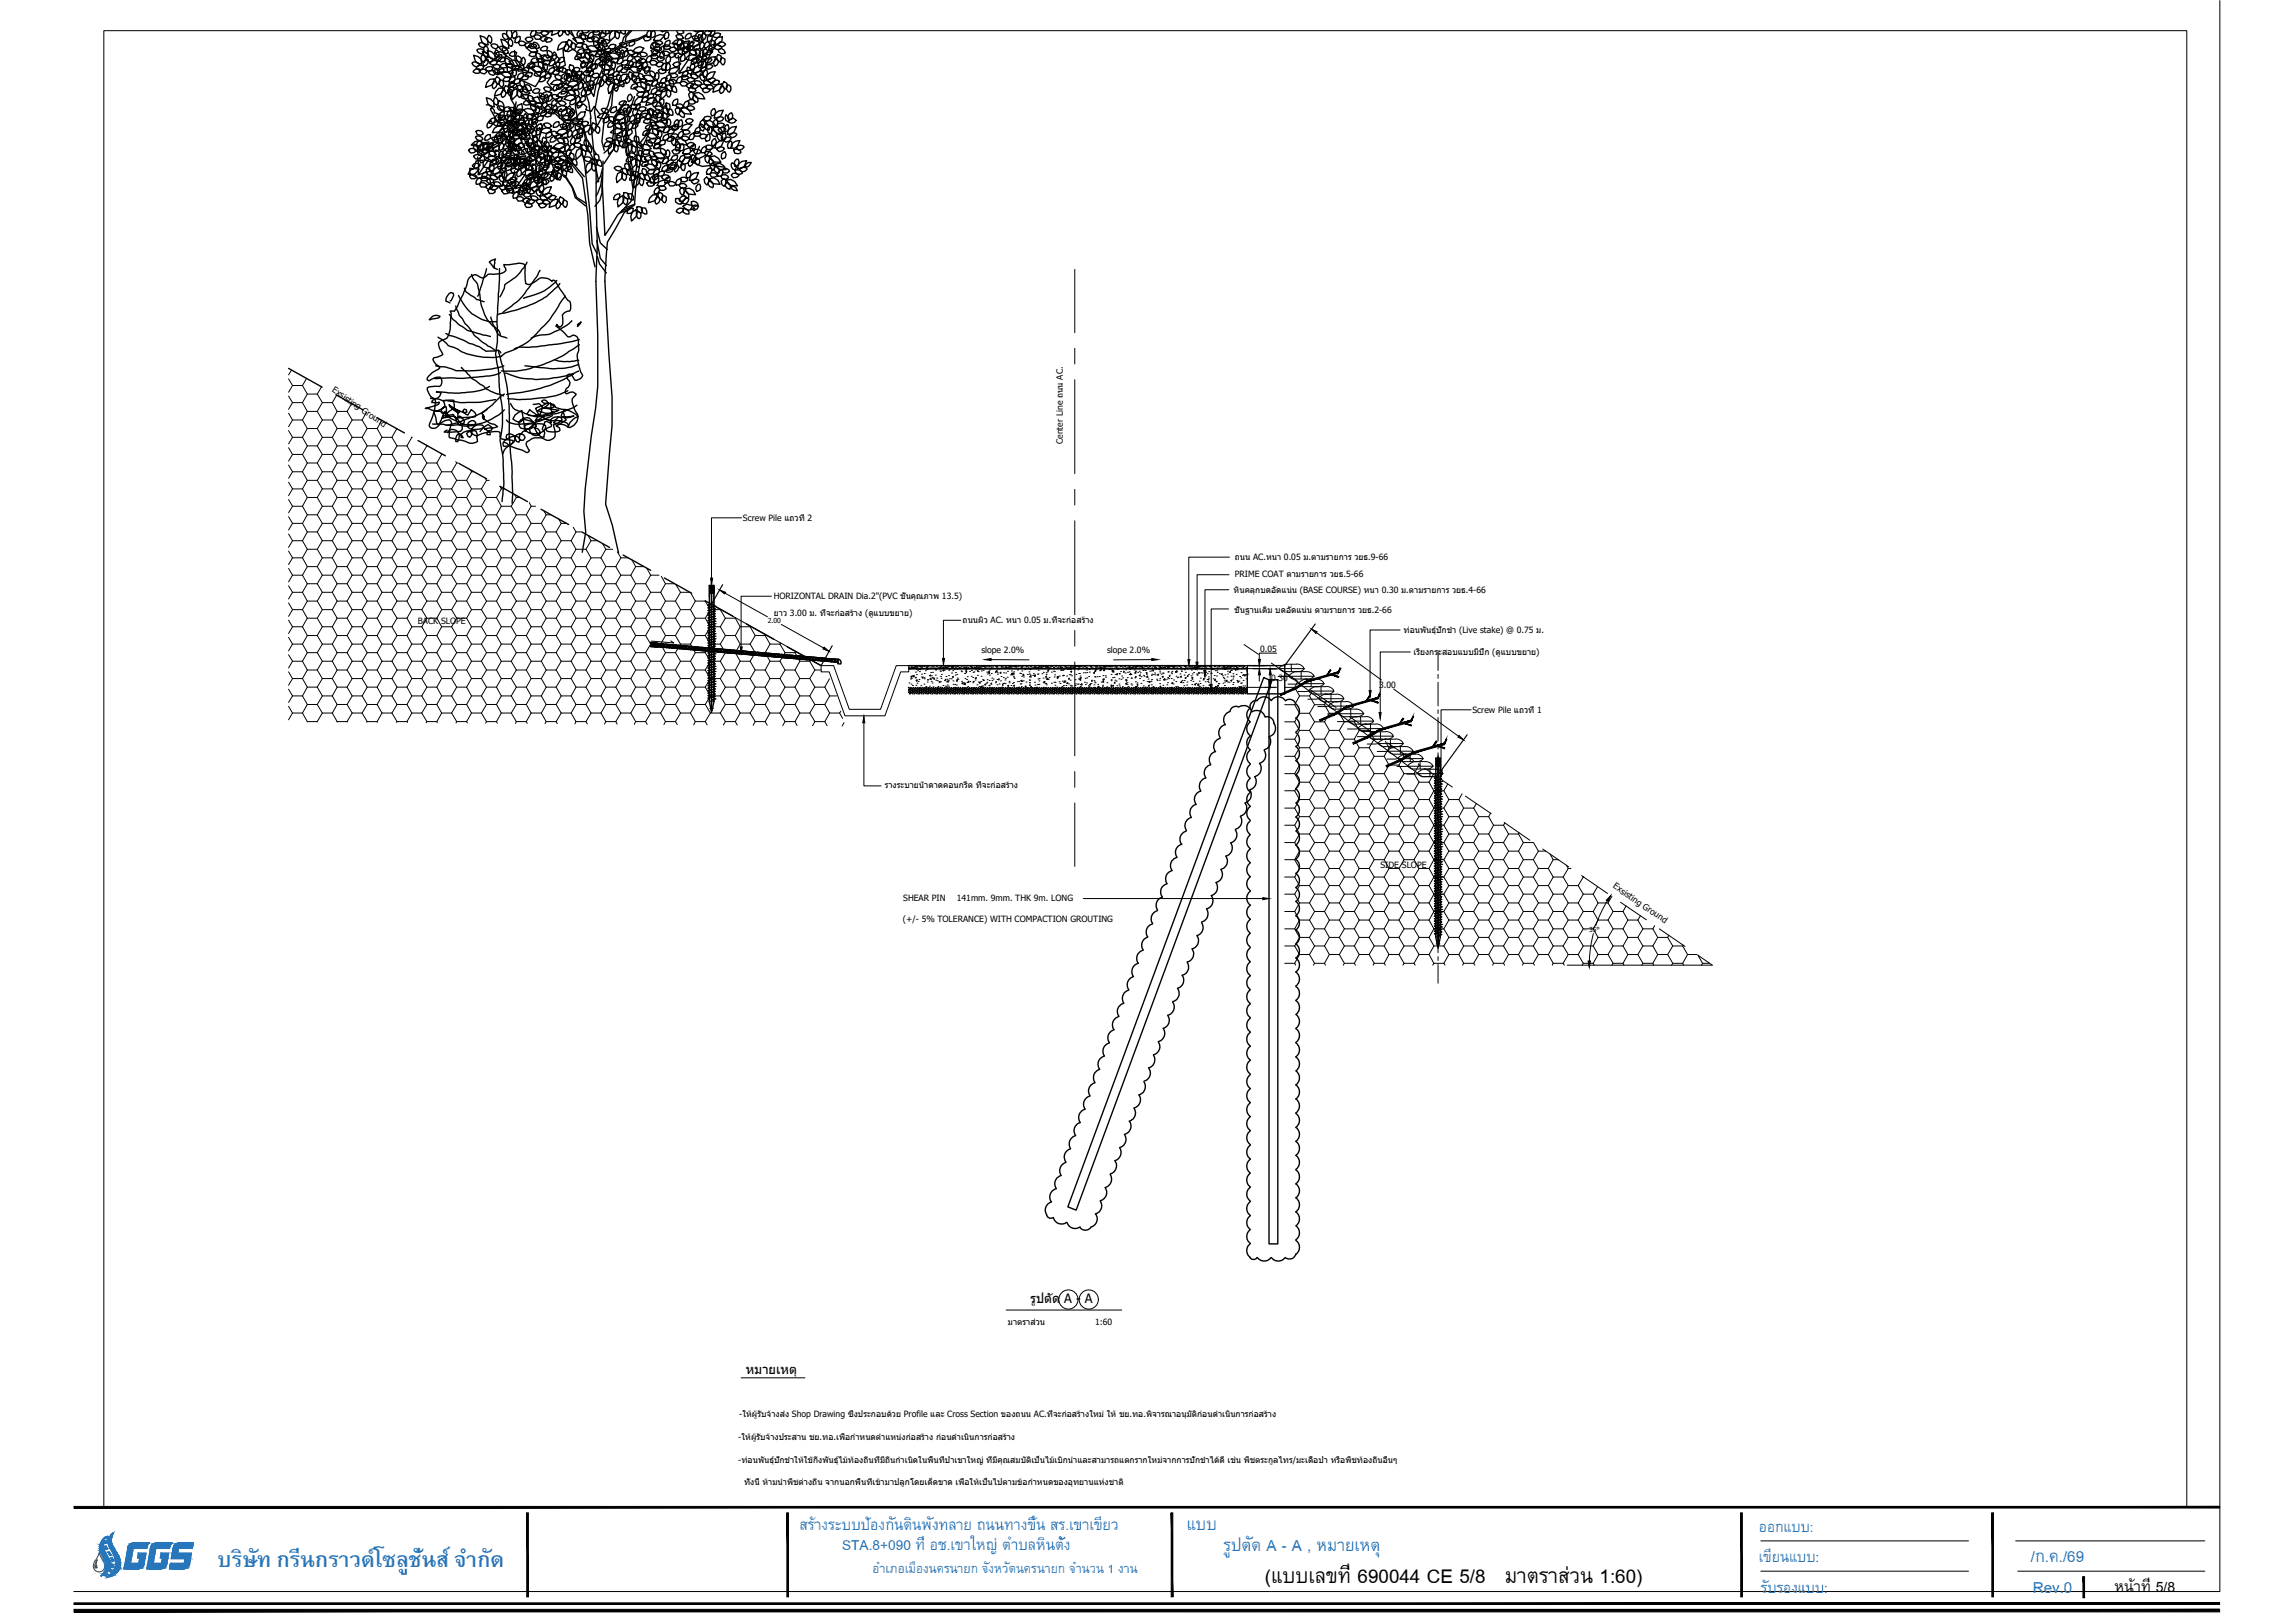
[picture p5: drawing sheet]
<svg xmlns="http://www.w3.org/2000/svg" width="420mm" height="297mm" viewBox="0 0 420 297" stroke-linecap="round" stroke-linejoin="round" font-family="sans-serif">
<defs><g id="words">
<text font-size="5.3" fill="#2776bb" x="39.8" y="286.8">บริษัท กรีนกราวด์โซลูชั่นส์ จำกัด</text>
<text font-size="5.3" x="231.6" y="289.7">(แบบเลขที่ 690044 CE 5/8 มาตราส่วน 1:60)</text>
<g font-size="4.3" fill="#2776bb">
<text x="217.3" y="280">แบบ</text>
<text x="224" y="283.8">รูปตัด A - A , หมายเหตุ</text>
<text x="371.8" y="285.9">/ก.ค./69</text>
<text x="372.2" y="291.5">Rev.0</text>
</g>
<text font-size="3.9" x="387.1" y="291.3">หน้าที่ 5/8</text>
<g font-size="3.8" fill="#2776bb">
<text x="146.3" y="280">สร้างระบบป้องกันดินพังทลาย ถนนทางขึ้น สร.เขาเขียว</text>
<text x="154.2" y="283.7">STA.8+090 ที่ อช.เขาใหญ่ ตำบลหินตั้ง</text>
</g>
<g font-size="3.7" fill="#2776bb">
<text x="322" y="280.3">ออกแบบ:</text>
<text x="322" y="285.9">เขียนแบบ:</text>
<text x="322.4" y="291.5">รับรองแบบ:</text>
</g>
<text font-size="3.2" fill="#2776bb" x="159.7" y="287.9">อำเภอเมืองนครนายก จังหวัดนครนายก จำนวน 1 งาน</text>
<g font-size="2.4">
<text x="188.7" y="238.5">รูปตัด A - A</text>
<text x="136.6" y="251.4">หมายเหตุ</text>
</g>
<g font-size="1.6">
<text x="60.7" y="71.6" transform="rotate(34 60.7 71.6)">Exsisting Ground</text>
<text x="194.6" y="81.3" transform="rotate(-90 194.6 81.3)">Center Line ถนน AC.</text>
<text x="136" y="95.3">Screw Pile แถวที</text>
<text x="147.4" y="95.3">่ 2</text>
<text x="226.1" y="105.6">PRIME COAT ตามรายการ วยธ.5-66</text>
<text x="226.1" y="102.4">ถนน AC.หนา 0.05 ม.ตามรายการ วยธ.9-66</text>
<text x="141.6" y="109.7">HORIZONTAL DRAIN Dia.2&quot;(PVC ชั้นคุณภาพ 13.5)</text>
<text x="141.7" y="112.7">ยาว 3.00 ม. ที</text>
<text x="151.2" y="112.7">่จะก่อสร้าง (ดูแบบขยาย)</text>
<text x="176.2" y="113.9">ถนนผิ</text>
<text x="180.1" y="113.9">ว AC. หนา 0.05 ม.ที</text>
<text x="193.6" y="113.9">่จะก่อสร้าง</text>
<text x="225.8" y="108.6">หิ</text>
<text x="226" y="112.1">ชั้นฐานเดิ</text>
<text x="226.9" y="108.6">นคลุกบดอัดแน่น (BASE COURSE) หนา 0.30 ม.ตามรายการ วยธ.4-66</text>
<text x="232" y="112.1">ม บดอัดแน่น ตามรายการ วยธ.2-66</text>
<text x="76.5" y="114.2">BACK SLOPE</text>
<text x="179.7" y="119.5">slope 2.0%</text>
<text x="202.7" y="119.5">slope 2.0%</text>
<text x="230.7" y="119.2">0.05</text>
<text x="257" y="115.8">ท่อนพันธุ์ปักชำ (Live stake) @ 0.75 ม.</text>
<text x="258.8" y="119.8">เรี</text>
<text x="260" y="119.8">ยงกระสอบแบบมีก (ดูแบบขยาย)</text>
<text x="270.8" y="119.8">ปี</text>
<text x="232.7" y="124.7">0.30</text>
<text x="252.5" y="125.8">3.00</text>
<text x="269.6" y="130.5">Screw Pile แถวที</text>
<text x="280.9" y="130.5">่ 1</text>
<text x="162" y="144.3">รางระบายน้ำดาดคอนกรี</text>
<text x="177.2" y="144.3">ต ที</text>
<text x="179.8" y="144.3">่จะก่อสร้าง</text>
<text x="252.7" y="158.9">SIDE SLOPE</text>
<text x="165.4" y="164.9">SHEAR PIN ∅141mm. 9mm. THK 9m. LONG</text>
<text x="295.2" y="162.4" transform="rotate(34 295.2 162.4)">Exsisting Ground</text>
<text x="165.3" y="168.8">(+/- 5% TOLERANCE) WITH COMPACTION GROUTING</text>
<text x="184.5" y="242.5">มาตราส่วน</text>
<text x="200.5" y="242.5">1:60</text>
<text x="135.2" y="263.6">-ให้ผู้รับจ้างประสาน ชย.ทอ.เพื</text>
<text x="135.3" y="259.4">-ให้ผู้รับจ้างส่ง Shop Drawing ซึ</text>
<text x="154.7" y="263.6">่อกำหนดตำแหน่งก่อสร้าง ก่อนดำเนิ</text>
<text x="156.3" y="259.4">่งประกอบด้วย Profile และ Cross Section ของถนน AC.ที</text>
<text x="177.4" y="263.6">นการก่อสร้าง</text>
<text x="192.8" y="259.4">่จะก่อสร้างใหม่ ให้ ชย.ทอ.พิ</text>
<text x="210.9" y="259.4">จารณาอนุมัติ</text>
<text x="219.2" y="259.4">ก่อนดำเนิ</text>
<text x="225.2" y="259.4">นการก่อสร้าง</text>
<text x="135.2" y="267.7">-ท่อนพันธุ์ปักชำให้ใช้กิ</text>
<text x="149.8" y="267.7">่งพันธุ์ไม้ท้องถิ</text>
<text x="159" y="267.7">่นทีถิ</text>
<text x="161.1" y="267.7">่มี่นกำเนิ</text>
<text x="167.1" y="267.7">ดในพื</text>
<text x="170.9" y="267.7">้นที</text>
<text x="173" y="267.7">่ป่าเขาใหญ่ ทีคุณสมบัติ</text>
<text x="181.7" y="267.7">่มี</text>
<text x="188.8" y="267.7">เป็นไม้เบิ</text>
<text x="194.6" y="267.7">กนำและสามารถแตกรากใหม่จากการปักชำได้ดีเช่น พื</text>
<text x="228.8" y="267.7">ชตระกูลไทร/มะเดื</text>
<text x="240.4" y="267.7">่อป่า หรื</text>
<text x="245.4" y="267.7">อพื</text>
<text x="247.4" y="267.7">ชท้องถิ ่นๆ</text>
<text x="252.2" y="267.7">่นอื</text>
<text x="136.2" y="271.9">ทั้งนี</text>
<text x="139.1" y="271.9">้ ห้ามนำพื</text>
<text x="145.2" y="271.9">ชต่างถิ</text>
<text x="149.6" y="271.9">่น จากนอกพื</text>
<text x="157.6" y="271.9">้นที</text>
<text x="159.7" y="271.9">่เข้ามาปลูกโดยเด็ดขาด เพื</text>
<text x="176.6" y="271.9">่อให้เป็นไปตามข้อกำหนดของอุทยานแห่งชาติ</text>
</g>
<g font-size="1.3">
<text x="140.5" y="114">2.00</text>
<text x="290.9" y="170.6">35°</text>
</g>
<text font-size=".6" x="290" y="170.3">~</text>
</g></defs>
<!-- layer: TEXT -->
<g fill="none" stroke="#000" stroke-width=".18">
<path d="M196.8 49.3v11.6M196.8 63.7v2.9M196.8 69.5v17.2M135.8 94.8h-5.5v11M196.8 89.6v2.8M196.8 95.3v17.2M141.2 109.1h-5.5v9.3M175.9 113.5h-3.2v7M196.8 115.4v2.9M224.9 111.4h-3.2v13.9M225 107.9h-4.4v14.8M225 105.2h-5.8v16"/>
<path d="M225.1 102h-7.5v18.7M256.3 115.3h-5.5v11.1M258.2 119.3h-5.5v11.1M158.2 132.3v11.5h3.1M166.4 122.2h.1M166.5 122.3h.1M166.5 121.8h.1M166.8 122h.1M166.8 122.2h.1M166.9 122.2h.1M166.9 122.1h.1M167.2 122.2h.1"/>
<path d="M167.2 122.3h.1M167.3 122h.1M167.4 121.8h.1M167.4 122.1h.1M167.6 122.1h.1M167.6 122h.1M167.6 122.3h.1M167.7 122.1h.1M167.8 122.1h.1M167.9 122h.1M168 122.3h.1M168.3 121.8h.1"/>
<path d="M168.4 122h.1M168.5 122h.1M168.5 122.1h.1M168.7 122.3h.1M168.7 121.9h.1M168.7 122.1h.1M168.8 122.3h.1M168.9 122.4h.1M169.1 122h.1M169.1 121.9h.1M169.2 121.8h.1M169.3 121.9h.1"/>
<path d="M169.5 122.2h.1M169.5 121.9h.1M169.6 122.1h.1M169.7 122.1h.1M169.9 121.9h.1M170 122.3h.1M170.1 121.8h.1M170.3 122.2h.1M170.6 122.1h.1M170.6 121.8h.1M170.6 121.9h.1M170.9 122.1h.1"/>
<path d="M171 121.8h.1M171.1 122.2h.1M171.2 122.4h.1M171.4 122.4h.1M171.4 121.9h.1M171.4 122.1h.1M171.7 122.3h.1M171.7 121.8h.1M171.8 122.2h.1M171.9 122.3h.1M171.9 121.8h.1M172 122.1h.1"/>
<path d="M172.1 122.2h.1M172.2 121.9h.1M172.4 122.1h.1M172.6 122.2h.1M172.7 122.2h.1M172.8 121.8h.1M172.9 121.9h.1M172.9 122.2h.1M173 121.9h.1M173.2 122.1h.1M173.3 122.1h.1M173.4 122.2h.1"/>
<path d="M173.5 122.1h.1M173.7 121.9h.1M173.7 122h.1M174.1 121.9h.1M174.1 122.2h.1M174.1 122h.1M174.2 122.1h.1M174.2 122h.1M174.4 122.1h.1M174.4 122.2h.1M174.5 121.9h.1M174.8 122.2h.1"/>
<path d="M174.9 121.9h.1M175 121.9h.1M175.1 122.1h.1M175.3 121.9h.1M175.3 121.8h.1M175.6 122.2h.1M176 121.9h.1M176 122.1h.1M176.4 122.2h.1M176.4 121.9h.1M176.7 122.2h.1M176.8 121.9h.1"/>
<path d="M176.8 122.2h.1M176.9 122.1h.1M177.1 122.4h.1M177.2 122.2h.1M177.5 122.3h.1M177.5 121.9h.1M177.6 121.9h.1M177.7 122.3h.1M177.7 121.9h.1M177.8 122.1h.1M177.9 122.2h.1M177.9 122.1h.1"/>
<path d="M178.3 121.9h.1M178.3 122.2h.1M178.4 122.2h.1M178.7 122.1h.1M178.7 122.2h.1M178.8 121.9h.1M179.1 121.8h.1M179.1 122.1h.1M179.1 122.2h.1M179.2 122.1h.1M179.5 122.1h.1M179.5 122h.1"/>
<path d="M179.6 122.1h.1M179.8 121.8h.1M179.9 122h.1M180 121.9h.1M180 122h.1M180.2 122.1h.1M180.3 121.9h.1M180.3 122.2h.1M180.6 122.1h.1M180.6 121.8h.1M180.6 121.9h.1M180.8 121.9h.1"/>
<path d="M181 122.1h.1M181.1 121.8h.1M181.1 122h.1M181.4 122.4h.1M181.4 122.1h.1M181.4 122.2h.1M181.4 120.7l7 .1M181.5 122.3h.1M181.7 122.1h.1M182.2 122.3h.1M182.3 122h.1M182.4 122.1h.1"/>
<path d="M182.4 122h.1M182.5 122.1h.1M182.6 122.4h.1M182.6 122.3h.1M182.9 122.4h.1M182.9 122.3h.1M183.3 122.3h.1M183.3 122.1h.1M183.3 122h.1M183.4 122.3h.1M183.5 122h.1M183.7 122.3h.1"/>
<path d="M183.7 122.2h.1M183.8 122.3h.1M184 122h.1M184.1 122.2h.1M184.1 122.1h.1M184.2 122.2h.1M184.4 122.3h.1M184.4 122.2h.1M184.7 122h.1M184.7 122.1h.1M184.8 122h.1M184.8 122.1h.1"/>
<path d="M185 122.3h.1M185 122.1h.1M185.1 122.1h.1M185.2 122.3h.1M185.3 122h.1M185.6 122h.1M185.6 121.8h.1M185.8 121.9h.1M185.8 122h.1M186 122.3h.1M186 122.1h.1M186 121.9h.1"/>
<path d="M186.1 122.3h.1M186.2 122.4h.1M186.4 122h.1M186.4 121.9h.1M186.6 121.9h.1M186.7 122.3h.1M186.8 121.8h.1M186.9 122.1h.1M187 122.1h.1M187.1 122.1h.1M187.1 122h.1M187.3 122.3h.1"/>
<path d="M187.5 122.3h.1M187.8 122.1h.1M187.9 122h.1M187.9 121.9h.1M188.2 122.1h.1M188.3 122.2h.1M188.4 122.4h.1M188.5 122.4h.1M188.6 122h.1M188.6 122.3h.1M188.7 122.1h.1M189 122.2h.1"/>
<path d="M189 122.3h.1M189.1 121.8h.1M189.2 122.3h.1M189.4 122.1h.1M189.4 121.9h.1M189.4 122.2h.1M189.6 122.1h.1M189.7 122.4h.1M189.8 122.2h.1M190 122.2h.1M190.2 121.9h.1M190.2 122.1h.1"/>
<path d="M190.2 121.8h.1M190.3 121.9h.1M190.5 122.1h.1M190.6 122.2h.1M190.6 122.1h.1M190.8 122.1h.1M190.9 121.9h.1M191 122h.1M191.3 122.2h.1M191.4 122h.1M191.4 121.9h.1M191.4 122.1h.1"/>
<path d="M191.6 121.9h.1M191.7 122.1h.1M191.7 121.9h.1M191.8 121.9h.1M191.8 122.2h.1M192.1 122.2h.1M192.2 121.9h.1M192.3 121.9h.1M192.3 122.1h.1M192.5 121.9h.1M192.6 121.8h.1M192.6 121.9h.1"/>
<path d="M192.9 122.2h.1M193.2 121.9h.1M193.3 122h.1M193.6 122.2h.1M193.8 121.9h.1M194 121.9h.1M194.1 122.2h.1M194.1 122h.1M194.2 122.4h.1M194.4 122.2h.1M194.4 122.3h.1M194.8 121.9h.1"/>
<path d="M194.8 122.3h.1M194.9 121.9h.1M194.9 122.3h.1M195 121.9h.1M195.1 122h.1M195.2 122.2h.1M195.5 121.9h.1M195.6 122.2h.1M195.7 122.2h.1M195.9 122.2h.1M196 122.1h.1M196 122h.1"/>
<path d="M196.1 121.9h.1M196.3 121.9h.1M196.4 122.1h.1M196.4 122.2h.1M196.5 122.2h.1M196.5 122.1h.1M196.7 122.2h.1M196.8 122h.1M196.8 121.1v17.2M196.9 122h.1M197.1 121.8h.1M197.1 122h.1"/>
<path d="M197.3 121.9h.1M197.3 122h.1M197.4 122.1h.1M197.5 121.9h.1M197.6 122.2h.1M197.8 122h.1M197.8 121.9h.1M198 121.9h.1M198.1 121.9h.1M198.2 122.1h.1M198.3 121.8h.1M198.5 122h.1"/>
<path d="M198.6 121.8h.1M198.6 122.4h.1M198.7 122h.1M198.8 122.2h.1M198.8 122.3h.1M199 122.1h.1M199.3 121.8h.1M199.4 122.4h.1M199.6 122h.1M199.7 122h.1M199.8 122.1h.1M199.9 122.4h.1"/>
<path d="M199.9 122.2h.1M200.1 121.8h.1M200.1 122.4h.1M200.2 122.3h.1M200.5 122h.1M200.5 122.1h.1M200.6 122.3h.1M200.7 122.2h.1M200.8 122h.1M200.9 122.3h.1M201 122.2h.1M201.1 122.3h.1"/>
<path d="M201.2 122.3h.1M201.3 122.1h.1M201.3 122.2h.1M201.4 122h.1M201.5 122.2h.1M201.7 122.3h.1M201.7 122.1h.1M202 122h.1M202 122.1h.1M202.1 122h.1M202.1 122.1h.1M202.3 122.1h.1"/>
<path d="M202.3 122.3h.1M202.3 122h.1M202.4 122.3h.1M202.5 122h.1M202.8 122h.1M202.9 122h.1M202.9 121.8h.1M203.1 121.9h.1M203.2 122h.1M203.2 122.3h.1M203.3 121.9h.1M203.5 122.3h.1"/>
<path d="M203.5 122.4h.1M203.5 122h.1M203.7 121.9h.1M203.8 121.9h.1M204 122.3h.1M204.1 121.8h.1M204.1 122h.1M204.3 122h.1M204.4 122.1h.1M204.6 122.3h.1M204.7 122.3h.1M205.1 122h.1"/>
<path d="M205.2 121.9h.1M205.5 122.3h.1M205.5 122.1h.1M205.7 122.4h.1M205.8 122.3h.1M205.9 122h.1M205.9 122.3h.1M206 122h.1M206.2 122.2h.1M206.3 122.3h.1M206.4 121.8h.1M206.5 122.2h.1"/>
<path d="M206.6 122h.1M206.7 122.1h.1M206.7 122.2h.1M206.8 122h.1M207 122.4h.1M207 122.3h.1M207.1 122.2h.1M207.3 122.2h.1M207.4 121.9h.1M207.5 122.1h.1M207.6 121.8h.1M207.6 121.9h.1"/>
<path d="M207.8 122h.1M207.8 122.2h.1M207.9 122.1h.1M208 122h.1M208.2 122h.1M208.3 122h.1M208.6 122.2h.1M208.7 122h.1M208.7 121.9h.1M208.8 121.9h.1M209 121.9h.1M209 122.1h.1"/>
<path d="M209.1 122.2h.1M209.3 122.2h.1M209.5 121.9h.1M209.6 121.9h.1M209.6 122h.1M209.7 121.9h.1M209.8 121.8h.1M209.9 121.9h.1M210.1 122.2h.1M210.2 122.2h.1M210.4 121.9h.1M210.5 122h.1"/>
<path d="M210.9 122.2h.1M210.9 120.7l-7 .1M211.1 121.9h.1M211.2 121.9h.1M211.3 122.4h.1M211.4 122.2h.1M211.4 122h.1M211.5 122.4h.1M211.6 122.2h.1M211.7 122.3h.1M212 121.9h.1M212.1 122.3h.1"/>
<path d="M212.2 122.2h.1M212.3 121.9h.1M212.3 122h.1M212.4 122.2h.1M212.5 122.2h.1M212.6 122.2h.1M212.7 121.9h.1M212.9 122.2h.1M213 122.2h.1M213.1 122.2h.1M213.2 122h.1M213.2 122.1h.1"/>
<path d="M213.4 121.9h.1M213.5 121.9h.1M213.7 122.1h.1M213.7 122.2h.1M213.8 122h.1M213.8 122.2h.1M213.9 122.2h.1M214 122h.1M214.1 122h.1M214.3 121.9h.1M214.4 121.9h.1M214.6 121.9h.1"/>
<path d="M214.6 122h.1M214.7 122.1h.1M214.8 121.9h.1M214.9 122.2h.1M215 122h.1M215.1 121.9h.1M215.2 121.9h.1M215.3 121.9h.1M215.4 122.1h.1M215.6 121.8h.1M215.8 121.9h.1M215.8 121.8h.1"/>
<path d="M215.9 122h.1M216.1 122.2h.1M216.1 122.3h.1M216.2 122.1h.1M216.5 122.4h.1M216.6 121.8h.1M216.8 122h.1M217 122h.1M217 122.1h.1M217 122.4h.1M217.2 122.4h.1M217.3 122.2h.1"/>
<path d="M217.3 121.8h.1M217.4 122.3h.1M217.4 122.4h.1M217.8 122.1h.1M217.8 122h.1M217.8 122.3h.1M218 122.2h.1M218.1 122.4h.1M218.1 122h.1M218.2 122.2h.1M218.3 122.4h.1M218.4 122.3h.1"/>
<path d="M218.5 122.1h.1M218.5 122.3h.1M218.6 122.2h.1M218.7 122h.1M218.8 122.2h.1M218.9 122.4h.1M219 122.1h.1M219.2 122.4h.1M219.3 122.1h.1M219.3 122h.1M219.4 122.1h.1M219.5 122h.1"/>
<path d="M219.6 122h.1M219.6 122.3h.1M219.6 122.4h.1M219.8 122h.1M220 122.1h.1M220.1 122.4h.1M220.2 121.9h.1M220.3 121.9h.1M220.4 122.3h.1M220.5 122h.1M220.6 121.9h.1M220.8 122.1h.1"/>
<path d="M220.8 122.3h.1M220.8 122.4h.1M221 121.9h.1M221.1 122.4h.1M221.1 121.8h.1M221.2 122.3h.1M221.4 121.8h.1M221.4 122h.1M221.6 122h.1M221.7 122h.1M221.7 122.1h.1M222 122.3h.1"/>
<path d="M222 122.4h.1M222.3 122h.1M222.6 121.8h.1M222.7 122.3h.1M222.8 122.4h.1M222.8 122.1h.1M222.9 122.4h.1M223 122.4h.1M223.1 122h.1M223.1 122.3h.1M223.2 122h.1M223.2 122.3h.1"/>
<path d="M223.5 122.3h.1M223.6 122.3h.1M223.7 121.8h.1M223.7 122.2h.1M223.8 122.4h.1M223.9 122h.1M224 122.2h.1M224 122.1h.1M224.1 122h.1M224.2 122.3h.1M224.3 122.4h.1M224.4 122.2h.1"/>
<path d="M224.5 122.2h.1M224.6 122h.1M224.7 122.4h.1M224.8 122.1h.1M224.9 121.8h.1M224.9 121.9h.1M225 122h.1M225 122.2h.1M225.2 122.1h.1M225.3 122h.1M225.4 122h.1M225.5 122.4h.1"/>
<path d="M225.6 122h.1M225.6 122.4h.1M225.8 122.2h.1M225.9 121.9h.1M225.9 122h.1M226.1 121.9h.1M226.4 121.9h.1M226.4 122.1h.1M226.4 122.2h.1M226.5 122.4h.1M226.5 122.2h.1M226.7 121.9h.1"/>
<path d="M226.8 122h.1M226.9 121.9h.1M226.9 121.8h.1M227.2 121.9h.1M227.3 121.9h.1M227.3 122.2h.1M227.4 122.4h.1M227.5 122.2h.1M227.7 121.9h.1M227.8 122h.1M228.1 122.2h.1M228.3 122.4h.1"/>
<path d="M269.3 129.9h-5.5v11.1M196.8 141.2v2.9M196.8 147v11.6M198.3 164.5h32.9M135.7 252.2h11.7"/>
</g>
<!-- layer: 0 -->
<g fill="none" stroke="#000" stroke-width=".18">
<path d="M406.4 .1v291.2h-392.9M52.8 78.8l.8 1.2M52.8 75.6l.8 1.3M52.8 72.5l.8 1.2M52.8 69.3l.8 1.3M53.4 67.7l-.6 .9M53.6 70.6h1.8M53.6 73.7h1.8M53.6 76.9h1.8M53.6 70.6l-.8 1.2M53.6 73.7l-.8 1.2M53.6 76.9l-.8 1.2"/>
<path d="M55.4 76.9l.9 1.5M55.4 73.7l.9 1.6M55.4 70.6l.9 1.5M56.1 69.2l-.7 1.4M56.3 72.1h1.8M56.3 75.3h1.8M56.3 78.4h1.8M56.3 72.1l-.9 1.6M56.3 75.3l-.9 1.6M56.3 78.4l-.9 1.6M58.1 78.4l.9 1.6M58.1 75.3l.9 1.6"/>
<path d="M58.1 72.1l.9 1.6M58.9 70.8l-.8 1.3M59 73.7h1.8M59 76.9h1.8M59 73.7l-.9 1.6M59 76.9l-.9 1.5M60.8 76.9l.9 1.5M60.8 73.7l.9 1.6M61.6 72.3l-.8 1.4M61.7 75.3h1.8M61.7 78.4h1.8M61.7 75.3l-.9 1.6"/>
<path d="M61.7 78.4l-.9 1.6M63.5 78.4l1 1.6M63.5 75.3l1 1.6M64.4 73.9l-.9 1.4M64.5 76.9h1.8M64.5 76.9l-1 1.5M66.3 76.9l.9 1.5M67.1 75.4l-.8 1.5M67.2 78.4h1.8M67.2 78.4l-.9 1.6M69 78.4l.9 1.6M69.9 76.9l-.9 1.5"/>
<path d="M72.6 78.5l-.8 1.5M75.4 80h.1M52.8 97.7l.8 1.3M52.8 94.6l.8 1.2M52.8 91.4l.8 1.3M52.8 88.3l.8 1.2M52.8 85.1l.8 1.2M52.8 81.9l.8 1.3M53.6 80h1.8M53.6 83.2h1.8M53.6 86.3h1.8M53.6 89.5h1.8"/>
<path d="M53.6 92.7h1.8M53.6 95.8h1.8M53.6 99h1.8M53.6 80l-.8 1.2M53.6 83.2l-.8 1.2M53.6 86.3l-.8 1.2M53.6 89.5l-.8 1.2M53.6 92.7l-.8 1.1M53.6 95.8l-.8 1.2M53.6 99l-.8 1.2M55.4 99l.9 1.5M55.4 95.8l.9 1.6"/>
<path d="M55.4 92.7l.9 1.5M55.4 89.5l.9 1.5M55.4 86.3l.9 1.6M55.4 83.2l.9 1.5M55.4 80l.9 1.6M56.3 81.6h1.8M56.3 84.7h1.8M56.3 87.9h1.8M56.3 91h1.8M56.3 94.2h1.8M56.3 97.4h1.8M56.3 81.6l-.9 1.6"/>
<path d="M56.3 84.7l-.9 1.6M56.3 87.9l-.9 1.6M56.3 91l-.9 1.7M56.3 94.2l-.9 1.6M56.3 97.4l-.9 1.6M58.1 97.4l.9 1.6M58.1 94.2l.9 1.6M58.1 91l.9 1.7M58.1 87.9l.9 1.6M58.1 84.7l.9 1.6M58.1 81.6l.9 1.6M59 80h1.8"/>
<path d="M59 83.2h1.8M59 86.3h1.8M59 89.5h1.8M59 92.7h1.8M59 95.8h1.8M59 99h1.8M59 80l-.9 1.6M59 83.2l-.9 1.5M59 86.3l-.9 1.6M59 89.5l-.9 1.5M59 92.7l-.9 1.5M59 95.8l-.9 1.6"/>
<path d="M59 99l-.9 1.5M60.8 99l.9 1.5M60.8 95.8l.9 1.6M60.8 92.7l.9 1.5M60.8 89.5l.9 1.5M60.8 86.3l.9 1.6M60.8 83.2l.9 1.5M60.8 80l.9 1.6M61.7 81.6h1.8M61.7 84.7h1.8M61.7 87.9h1.8M61.7 91h1.8"/>
<path d="M61.7 94.2h1.8M61.7 97.4h1.8M61.7 81.6l-.9 1.6M61.7 84.7l-.9 1.6M61.7 87.9l-.9 1.6M61.7 91l-.9 1.7M61.7 94.2l-.9 1.6M61.7 97.4l-.9 1.6M63.5 97.4l1 1.6M63.5 94.2l1 1.6M63.5 91l1 1.7M63.5 87.9l1 1.6"/>
<path d="M63.5 84.7l1 1.6M63.5 81.6l1 1.6M64.5 80h1.8M64.5 83.2h1.8M64.5 86.3h1.8M64.5 89.5h1.8M64.5 92.7h1.8M64.5 95.8h1.8M64.5 99h1.8M64.5 80l-1 1.6M64.5 83.2l-1 1.5M64.5 86.3l-1 1.6"/>
<path d="M64.5 89.5l-1 1.5M64.5 92.7l-1 1.5M64.5 95.8l-1 1.6M64.5 99l-1 1.5M66.3 99l.9 1.5M66.3 95.8l.9 1.6M66.3 92.7l.9 1.5M66.3 89.5l.9 1.5M66.3 86.3l.9 1.6M66.3 83.2l.9 1.5M66.3 80l.9 1.6M67.2 81.6h1.8"/>
<path d="M67.2 84.7h1.8M67.2 87.9h1.8M67.2 91h1.8M67.2 94.2h1.8M67.2 97.4h1.8M67.2 81.6l-.9 1.6M67.2 84.7l-.9 1.6M67.2 87.9l-.9 1.6M67.2 91l-.9 1.7M67.2 94.2l-.9 1.6M67.2 97.4l-.9 1.6M69 97.4l.9 1.6"/>
<path d="M69 94.2l.9 1.6M69 91l.9 1.7M69 87.9l.9 1.6M69 84.7l.9 1.6M69 81.6l.9 1.6M69.9 80h1.9M69.9 83.2h1.9M69.9 86.3h1.9M69.9 89.5h1.9M69.9 92.7h1.9M69.9 95.8h1.9M69.9 99h1.9"/>
<path d="M69.9 80l-.9 1.6M69.9 83.2l-.9 1.5M69.9 86.3l-.9 1.6M69.9 89.5l-.9 1.5M69.9 92.7l-.9 1.5M69.9 95.8l-.9 1.6M69.9 99l-.9 1.5M71.8 99l.9 1.5M71.8 95.8l.9 1.6M71.8 92.7l.9 1.5M71.8 89.5l.9 1.5M71.8 86.3l.9 1.6"/>
<path d="M71.8 83.2l.9 1.5M71.8 80l.9 1.6M72.7 81.6h1.8M72.7 84.7h1.8M72.7 87.9h1.8M72.7 91h1.8M72.7 94.2h1.8M72.7 97.4h1.8M72.7 81.6l-.9 1.6M72.7 84.7l-.9 1.6M72.7 87.9l-.9 1.6M72.7 91l-.9 1.7"/>
<path d="M72.7 94.2l-.9 1.6M72.7 97.4l-.9 1.6M74.5 97.4l.9 1.6M74.5 94.2l.9 1.6M74.5 91l.9 1.7M74.5 87.9l.9 1.6M74.5 84.7l.9 1.6M74.5 81.6l.9 1.6M75.4 83.2h1.8M75.4 86.3h1.8M75.4 89.5h1.8M75.4 92.7h1.8"/>
<path d="M75.4 95.8h1.8M75.4 99h1.8M75.4 80l-.9 1.6M75.4 83.2l-.9 1.5M75.4 86.3l-.9 1.6M75.4 89.5l-.9 1.5M75.4 92.7l-.9 1.5M75.4 95.8l-.9 1.6M75.4 99l-.9 1.5M77.2 99l.9 1.5M77.2 95.8l.9 1.6M77.2 92.7l.9 1.5"/>
<path d="M77.2 89.5l.9 1.5M77.2 86.3l.9 1.6M77.2 83.2l.9 1.5M78.1 81.5v.1M78.1 81.6h.2M78.1 84.7h1.9M78.1 87.9h1.9M78.1 91h1.9M78.1 94.2h1.9M78.1 97.4h1.9M78.1 81.6l-.9 1.6M78.1 84.7l-.9 1.6"/>
<path d="M78.1 87.9l-.9 1.6M78.1 91l-.9 1.7M78.1 94.2l-.9 1.6M78.1 97.4l-.9 1.6M80 97.4l.9 1.6M80 94.2l.9 1.6M80 91l.9 1.7M80 87.9l.9 1.6M80 84.7l.9 1.6M80.8 83l.1 .2M80.9 83.2h.2M80.9 86.3h1.8"/>
<path d="M80.9 89.5h1.8M80.9 92.7h1.8M80.9 95.8h1.8M80.9 99h1.8M80.9 83.2l-.9 1.5M80.9 86.3l-.9 1.6M80.9 89.5l-.9 1.5M80.9 92.7l-.9 1.5M80.9 95.8l-.9 1.6M80.9 99l-.9 1.5M82.7 99l.9 1.5M82.7 95.8l.9 1.6"/>
<path d="M82.7 92.7l.9 1.5M82.7 89.5l.9 1.5M82.7 86.3l.9 1.6M83.4 84.5l.2 .2M83.6 84.7h.3M83.6 87.9h1.8M83.6 91h1.8M83.6 94.2h1.8M83.6 97.4h1.8M83.6 84.7l-.9 1.6M83.6 87.9l-.9 1.6M83.6 91l-.9 1.7"/>
<path d="M83.6 94.2l-.9 1.6M83.6 97.4l-.9 1.6M85.4 97.4l.9 1.6M85.4 94.2l.9 1.6M85.4 91l.9 1.7M85.4 87.9l.9 1.6M86.1 86l.2 .3M86.3 86.3h.4M86.3 89.5h1.8M86.3 92.7h1.8M86.3 95.8h1.8M86.3 99h1.8"/>
<path d="M86.3 86.3l-.9 1.6M86.3 89.5l-.9 1.5M86.3 92.7l-.9 1.5M86.3 95.8l-.9 1.6M86.3 99l-.9 1.5M88.1 99l1 1.5M88.1 95.8l1 1.6M88.1 92.7l1 1.5M88.1 89.5l1 1.5M88.8 87.5l.3 .4M89.1 87.9h.5M89.1 91h1.8"/>
<path d="M89.1 94.2h1.8M89.1 97.4h1.8M89.1 87.9l-1 1.6M89.1 91l-1 1.7M89.1 94.2l-1 1.6M89.1 97.4l-1 1.6M90.9 97.4l.9 1.6M90.9 94.2l.9 1.6M90.9 91l.9 1.7M91.5 89l.3 .5M91.8 89.5h.6M91.8 92.7h1.8"/>
<path d="M91.8 95.8h1.8M91.8 99h1.8M91.8 89.5l-.9 1.5M91.8 92.7l-.9 1.5M91.8 95.8l-.9 1.6M91.8 99l-.9 1.5M93.6 99l.9 1.5M93.6 95.8l.9 1.6M93.6 92.7l.9 1.5M94.2 90.5l.3 .5M94.5 91h.7M94.5 94.2h1.9"/>
<path d="M94.5 97.4h1.9M94.5 91l-.9 1.7M94.5 94.2l-.9 1.6M94.5 97.4l-.9 1.6M96.4 97.4l.8 1.6M96.4 94.2l.8 1.6M96.9 92l.3 .7M97.2 92.7h.8M97.2 95.8h1.9M97.2 99h1.9M97.2 92.7l-.8 1.5M97.2 95.8l-.8 1.6"/>
<path d="M97.2 99l-.8 1.5M99.1 99l.9 1.5M99.1 95.8l.9 1.6M99.6 93.5l.4 .7M100 94.2h.9M100 97.4h1.8M100 94.2l-.9 1.6M100 97.4l-.9 1.6M101.8 97.4l.9 1.6M102.3 95l.4 .8M102.7 95.8h1M102.7 99h1.9"/>
<path d="M102.7 95.8l-.9 1.6M102.7 99l-.9 1.5M104.6 99l.9 1.5M104.9 96.5l.6 .9M105.5 97.4h1M105.5 97.4l-.9 1.6M107.7 98l.5 1M108.2 99h1.1M108.2 99l-.9 1.5M110.3 99.5l.6 1M52.8 119.8l.8 1.2M52.8 116.7l.8 1.2"/>
<path d="M52.8 113.5l.8 1.2M52.8 110.3l.8 1.3M52.8 107.2l.8 1.2M52.8 104l.8 1.3M52.8 100.9l.8 1.2M53.6 102.1h1.8M53.6 105.3h1.8M53.6 108.4h1.8M53.6 111.6h1.8M53.6 114.7h1.8M53.6 117.9h1.8M53.6 102.1l-.8 1.2"/>
<path d="M53.6 105.3l-.8 1.2M53.6 108.4l-.8 1.2M53.6 111.6l-.8 1.2M53.6 114.7l-.8 1.2M53.6 117.9l-.8 1.2M55.4 117.9l.9 1.6M55.4 114.7l.9 1.6M55.4 111.6l.9 1.5M55.4 108.4l.9 1.6M55.4 105.3l.9 1.5M55.4 102.1l.9 1.6M56.3 100.5h1.8"/>
<path d="M56.3 103.7h1.8M56.3 106.8h1.8M56.3 110h1.8M56.3 113.1h1.8M56.3 116.3h1.8M56.3 119.5h1.8M56.3 100.5l-.9 1.6M56.3 103.7l-.9 1.6M56.3 106.8l-.9 1.6M56.3 110l-.9 1.6M56.3 113.1l-.9 1.6M56.3 116.3l-.9 1.6"/>
<path d="M56.3 119.5l-.9 1.5M58.1 119.5l.9 1.5M58.1 116.3l.9 1.6M58.1 113.1l.9 1.6M58.1 110l.9 1.6M58.1 106.8l.9 1.6M58.1 103.7l.9 1.6M58.1 100.5l.9 1.6M59 102.1h1.8M59 105.3h1.8M59 108.4h1.8M59 111.6h1.8"/>
<path d="M59 114.7h1.8M59 117.9h1.8M59 102.1l-.9 1.6M59 105.3l-.9 1.5M59 108.4l-.9 1.6M59 111.6l-.9 1.5M59 114.7l-.9 1.6M59 117.9l-.9 1.6M60.8 117.9l.9 1.6M60.8 114.7l.9 1.6M60.8 111.6l.9 1.5M60.8 108.4l.9 1.6"/>
<path d="M60.8 105.3l.9 1.5M60.8 102.1l.9 1.6M61.7 100.5h1.8M61.7 103.7h1.8M61.7 106.8h1.8M61.7 110h1.8M61.7 113.1h1.8M61.7 116.3h1.8M61.7 119.5h1.8M61.7 100.5l-.9 1.6M61.7 103.7l-.9 1.6M61.7 106.8l-.9 1.6"/>
<path d="M61.7 110l-.9 1.6M61.7 113.1l-.9 1.6M61.7 116.3l-.9 1.6M61.7 119.5l-.9 1.5M63.5 119.5l1 1.5M63.5 116.3l1 1.6M63.5 113.1l1 1.6M63.5 110l1 1.6M63.5 106.8l1 1.6M63.5 103.7l1 1.6M63.5 100.5l1 1.6M64.5 102.1h1.8"/>
<path d="M64.5 105.3h1.8M64.5 108.4h1.8M64.5 111.6h1.8M64.5 114.7h1.8M64.5 117.9h1.8M64.5 102.1l-1 1.6M64.5 105.3l-1 1.5M64.5 108.4l-1 1.6M64.5 111.6l-1 1.5M64.5 114.7l-1 1.6M64.5 117.9l-1 1.6M66.3 117.9l.9 1.6"/>
<path d="M66.3 114.7l.9 1.6M66.3 111.6l.9 1.5M66.3 108.4l.9 1.6M66.3 105.3l.9 1.5M66.3 102.1l.9 1.6M67.2 100.5h1.8M67.2 103.7h1.8M67.2 106.8h1.8M67.2 110h1.8M67.2 113.1h1.8M67.2 116.3h1.8M67.2 119.5h1.8"/>
<path d="M67.2 100.5l-.9 1.6M67.2 103.7l-.9 1.6M67.2 106.8l-.9 1.6M67.2 110l-.9 1.6M67.2 113.1l-.9 1.6M67.2 116.3l-.9 1.6M67.2 119.5l-.9 1.5M69 119.5l.9 1.5M69 116.3l.9 1.6M69 113.1l.9 1.6M69 110l.9 1.6M69 106.8l.9 1.6"/>
<path d="M69 103.7l.9 1.6M69 100.5l.9 1.6M69.9 102.1h1.9M69.9 105.3h1.9M69.9 108.4h1.9M69.9 111.6h1.9M69.9 114.7h1.9M69.9 117.9h1.9M69.9 102.1l-.9 1.6M69.9 105.3l-.9 1.5M69.9 108.4l-.9 1.6M69.9 111.6l-.9 1.5"/>
<path d="M69.9 114.7l-.9 1.6M69.9 117.9l-.9 1.6M71.8 117.9l.9 1.6M71.8 114.7l.9 1.6M71.8 111.6l.9 1.5M71.8 108.4l.9 1.6M71.8 105.3l.9 1.5M71.8 102.1l.9 1.6M72.7 100.5h1.8M72.7 103.7h1.8M72.7 106.8h1.8M72.7 110h1.8"/>
<path d="M72.7 113.1h1.8M72.7 116.3h1.8M72.7 119.5h1.8M72.7 100.5l-.9 1.6M72.7 103.7l-.9 1.6M72.7 106.8l-.9 1.6M72.7 110l-.9 1.6M72.7 113.1l-.9 1.6M72.7 116.3l-.9 1.6M72.7 119.5l-.9 1.5M74.5 119.5l.9 1.5M74.5 116.3l.9 1.6"/>
<path d="M74.5 113.1l.9 1.6M74.5 110l.9 1.6M74.5 106.8l.9 1.6M74.5 103.7l.9 1.6M74.5 100.5l.9 1.6M75.4 102.1h1.8M75.4 105.3h1.8M75.4 108.4h1.8M75.4 111.6h1.8M75.4 114.7h1.8M75.4 117.9h1.8M75.4 102.1l-.9 1.6"/>
<path d="M75.4 105.3l-.9 1.5M75.4 108.4l-.9 1.6M75.4 111.6l-.9 1.5M75.4 114.7l-.9 1.6M75.4 117.9l-.9 1.6M77.2 117.9l.9 1.6M77.2 114.7l.9 1.6M77.2 111.6l.9 1.5M77.2 108.4l.9 1.6M77.2 105.3l.9 1.5M77.2 102.1l.9 1.6M78.1 100.5h1.9"/>
<path d="M78.1 103.7h1.9M78.1 106.8h1.9M78.1 110h1.9M78.1 113.1h1.9M78.1 116.3h1.9M78.1 119.5h1.9M78.1 100.5l-.9 1.6M78.1 103.7l-.9 1.6M78.1 106.8l-.9 1.6M78.1 110l-.9 1.6M78.1 113.1l-.9 1.6M78.1 116.3l-.9 1.6"/>
<path d="M78.1 119.5l-.9 1.5M80 119.5l.9 1.5M80 116.3l.9 1.6M80 113.1l.9 1.6M80 110l.9 1.6M80 106.8l.9 1.6M80 103.7l.9 1.6M80 100.5l.9 1.6M80.9 102.1h1.8M80.9 105.3h1.8M80.9 108.4h1.8M80.9 111.6h1.8"/>
<path d="M80.9 114.7h1.8M80.9 117.9h1.8M80.9 102.1l-.9 1.6M80.9 105.3l-.9 1.5M80.9 108.4l-.9 1.6M80.9 111.6l-.9 1.5M80.9 114.7l-.9 1.6M80.9 117.9l-.9 1.6M82.7 117.9l.9 1.6M82.7 114.7l.9 1.6M82.7 111.6l.9 1.5M82.7 108.4l.9 1.6"/>
<path d="M82.7 105.3l.9 1.5M82.7 102.1l.9 1.6M83.6 100.5h1.8M83.6 103.7h1.8M83.6 106.8h1.8M83.6 110h1.8M83.6 113.1h1.8M83.6 116.3h1.8M83.6 119.5h1.8M83.6 100.5l-.9 1.6M83.6 103.7l-.9 1.6M83.6 106.8l-.9 1.6"/>
<path d="M83.6 110l-.9 1.6M83.6 113.1l-.9 1.6M83.6 116.3l-.9 1.6M83.6 119.5l-.9 1.5M85.4 119.5l.9 1.5M85.4 116.3l.9 1.6M85.4 113.1l.9 1.6M85.4 110l.9 1.6M85.4 106.8l.9 1.6M85.4 103.7l.9 1.6M85.4 100.5l.9 1.6M86.3 102.1h1.8"/>
<path d="M86.3 105.3h1.8M86.3 108.4h1.8M86.3 111.6h1.8M86.3 114.7h1.8M86.3 117.9h1.8M86.3 102.1l-.9 1.6M86.3 105.3l-.9 1.5M86.3 108.4l-.9 1.6M86.3 111.6l-.9 1.5M86.3 114.7l-.9 1.6M86.3 117.9l-.9 1.6M88.1 117.9l1 1.6"/>
<path d="M88.1 114.7l1 1.6M88.1 111.6l1 1.5M88.1 108.4l1 1.6M88.1 105.3l1 1.5M88.1 102.1l1 1.6M89.1 100.5h1.8M89.1 103.7h1.8M89.1 106.8h1.8M89.1 110h1.8M89.1 113.1h1.8M89.1 116.3h1.8M89.1 119.5h1.8"/>
<path d="M89.1 100.5l-1 1.6M89.1 103.7l-1 1.6M89.1 106.8l-1 1.6M89.1 110l-1 1.6M89.1 113.1l-1 1.6M89.1 116.3l-1 1.6M89.1 119.5l-1 1.5M90.9 119.5l.9 1.5M90.9 116.3l.9 1.6M90.9 113.1l.9 1.6M90.9 110l.9 1.6M90.9 106.8l.9 1.6"/>
<path d="M90.9 103.7l.9 1.6M90.9 100.5l.9 1.6M91.8 102.1h1.8M91.8 105.3h1.8M91.8 108.4h1.8M91.8 111.6h1.8M91.8 114.7h1.8M91.8 117.9h1.8M91.8 102.1l-.9 1.6M91.8 105.3l-.9 1.5M91.8 108.4l-.9 1.6M91.8 111.6l-.9 1.5"/>
<path d="M91.8 114.7l-.9 1.6M91.8 117.9l-.9 1.6M93.6 117.9l.9 1.6M93.6 114.7l.9 1.6M93.6 111.6l.9 1.5M93.6 108.4l.9 1.6M93.6 105.3l.9 1.5M93.6 102.1l.9 1.6M94.5 100.5h1.9M94.5 103.7h1.9M94.5 106.8h1.9M94.5 110h1.9"/>
<path d="M94.5 113.1h1.9M94.5 116.3h1.9M94.5 119.5h1.9M94.5 100.5l-.9 1.6M94.5 103.7l-.9 1.6M94.5 106.8l-.9 1.6M94.5 110l-.9 1.6M94.5 113.1l-.9 1.6M94.5 116.3l-.9 1.6M94.5 119.5l-.9 1.5M96.4 119.5l.8 1.5M96.4 116.3l.8 1.6"/>
<path d="M96.4 113.1l.8 1.6M96.4 110l.8 1.6M96.4 106.8l.8 1.6M96.4 103.7l.8 1.6M96.4 100.5l.8 1.6M97.2 102.1h1.9M97.2 105.3h1.9M97.2 108.4h1.9M97.2 111.6h1.9M97.2 114.7h1.9M97.2 117.9h1.9M97.2 102.1l-.8 1.6"/>
<path d="M97.2 105.3l-.8 1.5M97.2 108.4l-.8 1.6M97.2 111.6l-.8 1.5M97.2 114.7l-.8 1.6M97.2 117.9l-.8 1.6M99.1 117.9l.9 1.6M99.1 114.7l.9 1.6M99.1 111.6l.9 1.5M99.1 108.4l.9 1.6M99.1 105.3l.9 1.5M99.1 102.1l.9 1.6M100 100.5h1.8"/>
<path d="M100 103.7h1.8M100 106.8h1.8M100 110h1.8M100 113.1h1.8M100 116.3h1.8M100 119.5h1.8M100 100.5l-.9 1.6M100 103.7l-.9 1.6M100 106.8l-.9 1.6M100 110l-.9 1.6M100 113.1l-.9 1.6M100 116.3l-.9 1.6"/>
<path d="M100 119.5l-.9 1.5M101.8 119.5l.9 1.5M101.8 116.3l.9 1.6M101.8 113.1l.9 1.6M101.8 110l.9 1.6M101.8 106.8l.9 1.6M101.8 103.7l.9 1.6M101.8 100.5l.9 1.6M102.7 102.1h1.9M102.7 105.3h1.9M102.7 108.4h1.9M102.7 111.6h1.9"/>
<path d="M102.7 114.7h1.9M102.7 117.9h1.9M102.7 102.1l-.9 1.6M102.7 105.3l-.9 1.5M102.7 108.4l-.9 1.6M102.7 111.6l-.9 1.5M102.7 114.7l-.9 1.6M102.7 117.9l-.9 1.6M104.6 117.9l.9 1.6M104.6 114.7l.9 1.6M104.6 111.6l.9 1.5M104.6 108.4l.9 1.6"/>
<path d="M104.6 105.3l.9 1.5M104.6 102.1l.9 1.6M105.5 100.5h1.8M105.5 103.7h1.8M105.5 106.8h1.8M105.5 110h1.8M105.5 113.1h1.8M105.5 116.3h1.8M105.5 119.5h1.8M105.5 100.5l-.9 1.6M105.5 103.7l-.9 1.6M105.5 106.8l-.9 1.6"/>
<path d="M105.5 110l-.9 1.6M105.5 113.1l-.9 1.6M105.5 116.3l-.9 1.6M105.5 119.5l-.9 1.5M107.3 119.5l.9 1.5M107.3 116.3l.9 1.6M107.3 113.1l.9 1.6M107.3 110l.9 1.6M107.3 106.8l.9 1.6M107.3 103.7l.9 1.6M107.3 100.5l.9 1.6M108.2 102.1h1.8"/>
<path d="M108.2 105.3h1.8M108.2 108.4h1.8M108.2 111.6h1.8M108.2 114.7h1.8M108.2 117.9h1.8M108.2 102.1l-.9 1.6M108.2 105.3l-.9 1.5M108.2 108.4l-.9 1.6M108.2 111.6l-.9 1.5M108.2 114.7l-.9 1.6M108.2 117.9l-.9 1.6M110 117.9l.9 1.6"/>
<path d="M110 114.7l.9 1.6M110 111.6l.9 1.5M110 108.4l.9 1.6M110 105.3l.9 1.5M110 102.1l.9 1.6M110.9 100.5h1.3M110.9 103.7h1.8M110.9 106.8h1.8M110.9 110h1.8M110.9 113.1h1.8M110.9 116.3h1.8M110.9 119.5h1.8"/>
<path d="M110.9 100.5l-.9 1.6M110.9 103.7l-.9 1.6M110.9 106.8l-.9 1.6M110.9 110l-.9 1.6M110.9 113.1l-.9 1.6M110.9 116.3l-.9 1.6M110.9 119.5l-.9 1.5M112.7 119.5l1 1.5M112.7 116.3l1 1.6M112.7 113.1l1 1.6M112.7 110l1 1.6M112.7 106.8l1 1.6"/>
<path d="M112.7 103.7l1 1.6M113 101l.7 1.1M113.7 102.1h1.3M113.7 105.3h1.8M113.7 108.4h1.8M113.7 111.6h1.8M113.7 114.7h1.8M113.7 117.9h1.8M113.7 102.1l-1 1.6M113.7 105.3l-1 1.5M113.7 108.4l-1 1.6M113.7 111.6l-1 1.5"/>
<path d="M113.7 114.7l-1 1.6M113.7 117.9l-1 1.6M115.5 117.9l.9 1.6M115.5 114.7l.9 1.6M115.5 111.6l.9 1.5M115.5 108.4l.9 1.6M115.5 105.3l.9 1.5M115.7 102.5l.7 1.2M116.4 103.7h1.4M116.4 106.8h1.8M116.4 110h1.8M116.4 113.1h1.8"/>
<path d="M116.4 116.3h1.8M116.4 119.5h1.8M116.4 103.7l-.9 1.6M116.4 106.8l-.9 1.6M116.4 110l-.9 1.6M116.4 113.1l-.9 1.6M116.4 116.3l-.9 1.6M116.4 119.5l-.9 1.5M118.2 119.5l.9 1.5M118.2 116.3l.9 1.6M118.2 113.1l.9 1.6M118.2 110l.9 1.6"/>
<path d="M118.2 106.8l.9 1.6M118.4 104l.7 1.3M119.1 118.2v.1M119.1 105.3h1.5M119.1 108.4h1.8M119.1 111.6h1.8M119.1 114.7h1.8M119.1 117.9h1.8M119.1 105.3l-.9 1.5M119.1 108.4l-.9 1.6M119.1 111.6l-.9 1.5M119.1 114.7l-.9 1.6"/>
<path d="M119.1 117.9l-.9 1.6M119.1 118h.2M119.1 117.8h.1M119.1 117.9v.1M119.2 117.6h.1M119.2 117.6l34.3 3.1-.1 .5-34.3-2.9zM119.2 117.6v.1M119.2 118.3v-.1l.2 .1M119.3 118v.1l-.2 .1M119.3 117.6v.2h.4M119.3 117.9l-.2 .1M119.3 117.9h.1"/>
<path d="M119.3 117.9v.1M119.5 117.8l-.2 .1h-.2M119.5 117.6l-.1 .2M119.6 118.2h-.1v.1M119.6 118.2l.1 .1M119.6 117.8l.1 .1M119.7 117.9l-.2 .2-.2-.1M119.7 117.8h.1M119.7 117.9l.2 .2zM119.7 118.3h.1M119.8 117.7h.1M119.8 117.7l-.1 .1"/>
<path d="M119.8 118.3l.1-.1 .1 .2M119.8 117.7h-.3l.1 .1M119.8 117.7v.1h.1l.1-.1M119.9 118.1h-.2l-.1 .1M119.9 118.1l.2-.3 .3 .3M119.9 118.1l-.2 .2M120.1 118.4v-.1l.3 .1M120.1 118.2h.4l-.2 .1zM120.2 117.7l-.1 .1h.3M120.2 118.4l.3-.1 .1 .1M120.2 117.7l.2 .1M120.3 117.9h.1"/>
<path d="M120.4 117.8h.1M120.4 117.8v.1M120.4 117.7v.1M120.5 118l.3-.1v.3h-.3zM120.5 118l-.2-.1-.2 .3-.2-.1M120.5 118.1h-.1M120.6 117.8v.1M120.8 117.8l-.1 .1M120.8 117.9h.1zM120.8 117.8h.1M120.9 118.4h.1M120.9 118.4h-.1"/>
<path d="M120.9 118.4h-.3M120.9 117.9l.9 1.6M120.9 114.7l.9 1.6M120.9 111.6l.9 1.5M120.9 108.4l.9 1.6M120.9 117.8l.1 .1M121 117.8l-.1 .1M121 118.1v.2M121 118.3l-.1 .2M121 118.3l.2 .2M121.1 105.5l.7 1.3M121.1 118.1v.2l.3-.2"/>
<path d="M121.1 118.1l-.4 .2h.3M121.1 118.1l-.2-.1v.1M121.1 118.1l.1-.2 .2 .2M121.2 117.8l-.2 .1M121.2 118.5l.4-.2-.2-.1-.1 .1 .1 .2M121.3 117.8h-.1l.3 .1M121.4 118.1h.3M121.4 117.8l.1 .1M121.4 118h.1M121.5 117.9h.1M121.5 118.5l.1-.2 .1 .2M121.6 117.8l-.1 .1"/>
<path d="M121.7 118.1v.2l.3-.2M121.7 118.1l.2-.1 .1 .1M121.8 117.8l-.1 .2-.2-.1M121.8 106.8h1.7M121.8 110h1.9M121.8 113.1h1.9M121.8 116.3h1.9M121.8 119.5h1.9M121.8 106.8l-.9 1.6M121.8 110l-.9 1.6M121.8 113.1l-.9 1.6M121.8 116.3l-.9 1.6"/>
<path d="M121.8 119.5l-.9 1.5M121.9 117.8v.2l.2-.1M122 117.9l.7 .2h-.1l.1-.2M122 118.1l.2 .1M122 118.1v.1M122 118.5v.1M122 118.5l.2-.1 .1 .2M122 118v.1zM122.1 118.3l.1 .1h-.4v.1M122.2 118.2h.1M122.2 118.2l-.3 .1 .1 .2M122.3 117.9v.2"/>
<path d="M122.4 118.1l-.2 .1M122.4 117.9h.1M122.4 118l.1 .1M122.4 117.9v.1M122.5 118.1l-.1 .3h-.1l-.1-.2M122.6 117.9l.1 .1M122.6 118.6h.1M122.6 118.5h-.2v.1M122.6 118.5v.1M122.6 118.6l.2-.1 .1 .1M122.7 118h.1M122.7 118l.1 .1 .1-.1"/>
<path d="M122.8 117.3l.6 .4-4.1-.4M122.8 118.3l-.3 .1 .1 .1M122.8 118.2v.1M122.8 118.2l.2-.1 .1 .1-.1 .3-.2-.2M122.8 118.2h-.2l.2 .1M122.8 118.3l-.2 .2M123 118.4l.3-.1 .1 .2-.2 .1zM123.1 118v.1l.1-.1M123.1 118.6l.3-.1 .1 .2M123.1 118h.1M123.2 118.6h-.2M123.2 118.6h.1"/>
<path d="M123.2 118h.1M123.2 118.2v.1h.2l.1-.2 .2 .2M123.2 118.2l.2 .1M123.3 118.1l-.1 .1M123.3 118v.1M123.4 118.3v.1l.1 .1 .2-.2M123.4 118.3h.1M123.5 118v.1l-.3 .1M123.6 118h.1M123.6 118l.2 .1-.1-.1M123.7 119.5l.9 1.5M123.7 116.3l.9 1.6"/>
<path d="M123.7 113.1l.9 1.6M123.7 110l.9 1.6M123.7 107l.9 1.4M123.8 118.6h.1M123.8 118.6l-.1 .1M123.8 118.6h-.3l.1 .1M123.8 118.4l-.1-.1h.3l-.4 .2 .3 .1v-.2M123.8 118.6h.2v.1M123.8 118.6v.1M123.9 118.2l-.2 .1M123.9 118.1v.1M124 118.3l.1-.1 .2 .1-.3 .3z"/>
<path d="M124.1 118.1v.1h-.2M124.1 118.7l.4-.1v-.1l-.2-.1-.1 .2 .2 .1M124.2 118.1v.1l.2-.1M124.3 118.7h.1M124.3 118.3l.2 .1M124.3 118.2h.1M124.3 118.1h.1M124.3 118.2v.1M124.4 118.3h.1M124.4 118.7v.1M124.4 118.2l-.1 .1M124.4 118.3h-.1"/>
<path d="M124.4 118.7l.1-.1 .1 .2M124.5 118.1h.1M124.5 118.3l.1 .3 .3-.2M124.5 118.3h.3l.1 .1M124.6 108.4h1.7M124.6 111.6h1.8M124.6 114.7h1.8M124.6 117.9h1.8M124.6 108.4l-.9 1.6M124.6 111.6l-.9 1.5M124.6 114.7l-.9 1.6M124.6 117.9l-.9 1.6"/>
<path d="M124.7 118.1l-.2 .2-.1-.2M124.7 118.8l.4-.1 .1 .1M124.8 118.1v.1h.2M124.8 118.7l.1 .1M124.9 118.1l.1 .1M124.9 118.3h.1zM124.9 118.4l.2 .1M124.9 118.4h.2M125 118.2l.1 .1h.4M125 118.7v.1M125.1 118.1l-.1 .1M125.1 118.6l-.2-.1-.1 .2"/>
<path d="M125.1 118.6l-.1 .1M125.1 118.4h.1M125.1 118.4l.1 .2 .3-.2M125.1 118.4v.1M125.3 118.2l-.2 .2M125.3 118.2h.1M125.3 118.2l.1 .1M125.4 118.7l-.1 .1M125.4 118.7l.1 .1M125.4 118.3l.1 .1M125.5 118.6h.2M125.5 118.4l.2 .1"/>
<path d="M125.5 118.4v.1M125.5 118.6l-.1 .1M125.5 118.8v.1M125.5 118.3h.1l-.1 .1zM125.5 118.2h.1M125.6 118.2h.1M125.6 118.2l-.1 .1M125.6 118.9v-.2l.2 .2M125.6 118.2l.1 .1 .2-.1M125.7 118.6l.2 .1 .3-.1 .1 .1-.2 .1M125.7 118.6l-.2 .2M125.7 118.5l.3-.1v.2"/>
<path d="M125.7 118.5v.1M125.7 118.5h-.2M125.9 118.2v.1h.3M125.9 118.7l.2 .1M126.1 118.5l.1-.1 .1 .2zM126.1 118.2l.1 .1M126.1 118.9h.1M126.1 118.8h-.2v.1M126.1 118.8v.1M126.2 118.3h.1M126.2 118.9l.1-.1 .1 .1M126.2 118.3v.1"/>
<path d="M126.3 118.5l.3-.1v.3h-.3zM126.4 117.9l.9 1.6M126.4 114.7l.9 1.6M126.4 111.6l.9 1.5M126.4 118.3v.1h-.3h.1M126.4 108.5l.9 1.5M126.5 118.3v.1l.2-.1M126.7 118.9h.1M126.7 118.5h.1M126.7 118.9h-.3M126.7 118.6h.2M126.7 118.3h.1"/>
<path d="M126.7 118.6h.1M126.8 118.6v.2M126.8 118.3h-.1M126.9 118.6h-.3l-.1 .2h.4l.1 .2M127 118.3l.1 .1 .3-.1M127.1 118.3l-.2 .2-.2-.2M127.2 118.5l-.2 .3h-.1v-.2M127.2 118.5l-.3 .1M127.2 118.5h.1zM127.3 118.3v.1M127.3 119h.1M127.3 110h1.9"/>
<path d="M127.3 113.1h1.8M127.3 116.3h1.8M127.3 119.5h1.8M127.3 110l-.9 1.6M127.3 113.1l-.9 1.6M127.3 116.3l-.9 1.6M127.3 119.5l-.9 1.5M127.4 118.9l-.2-.2-.1 .1 .1 .2M127.4 118.9l-.4 .1M127.4 118.9l-.1 .1M127.4 118.9l.2 .1M127.5 118.6v.3l.3-.3"/>
<path d="M127.5 118.6h-.2v.1l.2-.1M127.5 118.6l.3-.1v.1M127.6 118.3l-.1 .2-.2-.1M127.7 118.4l.1 .1M127.8 118.6l.2 .1M127.8 118.6l.2 .2M127.8 118.4v.2h.1M127.8 118.5l.1 .1M127.9 119.1v-.2l.2 .2M127.9 118.4v.1M128 118.7h.1M128 118.8l-.2-.1-.1 .2 .1 .2"/>
<path d="M128 118.7v.1M128.2 118.6a.45 .45 0 0 1-.6 .3v.1M128.2 118.4l-.1 .2M128.2 118.4l.2 .3M128.3 119l-.1 .1M128.3 119h.1M128.4 118.7l-.2 .2-.2-.1M128.4 118.7h.2M128.4 118.7l.2 .1M128.4 119.1h.1M128.4 119.1l.2-.1 .1 .1M128.4 118.6h.1"/>
<path d="M128.4 119v.1M128.4 118.4l.1 .1M128.5 118.5h.1M128.5 118.5h-.6M128.5 118.5l.1 .1 .1-.1M128.5 118.4v.1M128.6 118.9l-.2-.1-.1 .2M128.6 118.7v.2M128.6 118.7l.2-.1 .1 .1-.1 .3-.2-.1M128.6 118.9l-.2 .1M128.7 119.1h.1M128.8 119.1l.2 .1"/>
<path d="M128.8 118.5l.1 .1 .2-.1M128.9 118.9h.2l.1 .1-.2 .1zM129 118.5h.1M129 119.1h.3v.1M129 119.1v.1M129.1 118.6h-.2h.4M129.1 118.6h.1M129.1 119.5l.9 1.5M129.1 116.3l.9 1.6M129.1 113.1l.9 1.6M129.1 110l.9 1.6M129.1 118.5v.1"/>
<path d="M129.2 118.8h-.2h.2M129.2 118.8l.1 .2 .2-.2M129.3 118.6l.3 .3M129.3 118.6l-.1 .2M129.3 118.5v.1M129.4 118.5l.1 .1h.1M129.5 119.1l-.1 .1M129.5 119.1l.1 .1M129.5 118.7h.2zM129.5 118.8h.3M129.6 119.2h.1M129.6 119.2h-.1"/>
<path d="M129.6 119.2l.2-.1 .1 .1M129.7 118.9v.2h-.2M129.7 118.6l.1 .1 .1-.1M129.8 118.8v.3l.3-.2M129.8 118.8l-.3 .3M129.8 118.8l.1-.1 .2 .2M129.8 107.1h.9M129.9 109.2v1M129.9 119.2l.4-.1-.2-.2-.1 .2 .2 .1M130 118.6v.1l.2-.1M130 107.4h.5v1.1h-.5zM130 107.4h.1"/>
<path d="M130 108.5h.1M130 107.6h.1M130 107.5h.1M130 107.8h.1M130 107.7h.1M130 107.9h.1M130 108.1h.1M130 108h.1M130 108.3h.1M130 108.2h.1M130 108.4h.1M130 111.6h1.9"/>
<path d="M130 114.7h1.9M130 117.9h1.9M130 111.6l-.9 1.5M130 114.7l-.9 1.6M130 117.9l-.9 1.6M130.1 107.4h.1M130.1 108.5h.1M130.1 119.2l.2-.1 .1 .2M130.1 118.7l.1 .1zM130.1 118.9h.2M130.2 107.4h.1M130.2 108.5h.1"/>
<path d="M130.3 107.4h.1M130.3 108.5h.1M130.3 118.6l.1 .2 .1-.2M130.3 110.6l20 11.2M130.3 118.9l.3-.1v.2l-.2 .1zM130.4 107.4h.1M130.4 108.5h.1M130.5 107.4h.1M130.5 108.5h.1M130.5 107.6h.1M130.5 107.5h.1M130.5 107.8h.1"/>
<path d="M130.5 107.7h.1M130.5 107.9h.1M130.5 108.1h.1M130.5 108h.1M130.5 108.3h.1M130.5 108.2h.1M130.5 108.4h.1M130.5 119.3l.4-.1 .1 .1M130.6 107.4h.1M130.6 108.5h.1M130.6 118.6l.2 .1M130.6 119.2l.1-.2 .2 .1-.1 .1"/>
<path d="M130.6 119.2l.1 .1M130.7 119.3h.1M130.7 118.9h.2zM130.8 118.6v.1M130.8 118.8l-.1 .1zM130.8 118.7l.1 .1h.4M130.8 119.2v.1M130.9 118.6l-.1 .1M130.9 118.9h.1M130.9 118.9l.1 .3h.1M131.1 118.7l.1 .1M131.1 118.8l-.2 .1"/>
<path d="M131.1 118.7v.1M131.1 119.2h.1M131.2 119.2l.1 .2M131.2 119.2l-.1 .1M131.2 118.8v.3M131.3 118.9h.1zM131.4 118.7h.1M131.4 118.7l-.1 .1M131.4 119.4v-.2l.2 .2M131.4 118.7l.1 .2 .2-.1M131.5 119.1l-.4 .1M131.5 119.1l-.1 .2-.2-.1"/>
<path d="M131.5 119v.2h.6l-.2 .1-.2-.1M131.5 119l.3-.1v.3M131.5 119l-.2-.1 .2 .2M131.5 119v.1M131.6 119.4h.1M131.7 119.4h.1M131.7 119.4h.2M131.7 118.7v.1M131.7 118.8h.3M131.9 117.9l.9 1.6M131.9 114.7l.9 1.6M131.9 111.6l.9 1.5"/>
<path d="M131.9 119l.1-.1 .1 .2zM131.9 119.4h.1M131.9 111.5v.1M131.9 118.8h.1M132 118.8h.1M132 119.4v-.1l.2 .1M132 118.8l-.1 .1 .3-.1M132.1 119l.1-.1 .3 .1-.3 .3-.1-.1zM132.2 118.8h.1M132.3 118.8h.2M132.5 119.5l.2-.2 .1 .2M132.5 119h.1"/>
<path d="M132.5 119.4h.1M132.5 119.4l-.3 .1M132.5 119.4v.1M132.6 118.8v.1h.2M132.7 119.1l-.4 .2h.3v-.1M132.7 119.1l-.2-.1v.2M132.8 113.1h1.8M132.8 116.3h1.8M132.8 119.5h1.8M132.8 113.1l-.9 1.6M132.8 116.3l-.9 1.6M132.8 119.5l-.9 1.5"/>
<path d="M132.8 119.5h.1M132.8 118.8v.1M132.8 118.9l.2 .1v.2l-.3 .1v-.2M132.8 118.9l-.1 .2M132.9 118.9h.1M132.9 118.9h.2M133 119.4l.1 .1M133 119h.1zM133.1 119.5h.1M133.1 119.1l.2 .1M133.1 119.1h.2M133.1 118.9h.1"/>
<path d="M133.1 118.9l.2 .1 .1-.1M133.2 118.9h-.1M133.2 119.4l-.4 .1M133.2 119.4l-.2-.2-.1 .2M133.2 119.4l-.1 .1M133.2 119.4l.1 .1M133.3 119.1v.3l.3-.2M133.3 119.1l.3-.1v.2M133.4 118.9h.1M133.4 119.5h.1M133.5 118.9h.2M133.6 119.1h.1z"/>
<path d="M133.6 119.2h.3M133.6 119.2h.1M133.7 119.5h.1M133.7 118.9h.1M133.7 118.9l.2 .2h.3M133.8 119.3l-.2 .2M133.8 119.3l-.2-.1-.1 .2 .1 .1M133.8 119.5h.1M133.9 119.2h.1M133.9 119.2l-.1 .1M134 118.9l-.1 .3M134 118.9l.1 .2"/>
<path d="M134.1 119.5l-.2 .1M134.1 119.1l.1 .1M134.1 119.5h.1M134.2 119.6h.1M134.2 119.2l-.2 .2-.2-.1M134.2 119.1v.1M134.2 119.5v.1M134.3 119h.1M134.3 119l-.1 .1M134.3 119.6l.1-.1 .1 .1M134.3 119.2l.1 .1-.2-.1M134.3 118.9v.1"/>
<path d="M134.3 119l.2 .1 .1-.1M134.4 119.4l-.2-.1-.1 .2M134.4 119.4l-.2 .1M134.5 119.2h.2v.2l-.2 .1zM134.5 119.6h.1M134.6 119.6h.1M134.6 119.6h.2M134.6 119.5l.9 1.5M134.6 116.3l.9 1.6M134.6 113.1l.9 1.6M134.6 119l.1 .1 .2-.1M134.7 113.1h-.1"/>
<path d="M134.7 119.4l.3 .1h-.3zM134.8 119.6h.1M134.8 119.6l.2-.1 .1 .2M134.8 119h.1M134.8 119.6v.1M134.9 119h.1M134.9 119.1v.1M134.9 119v.1M135 119.3l.3-.1v.3h-.3zM135 119.3h-.2h.2M135.1 119.7h.1M135.1 119v.2h-.3h.1"/>
<path d="M135.2 119.6l.2 .1M135.2 119l.1 .2 .2-.1M135.4 119.7h.1M135.4 119.3l.1-.1h-.2l.1 .2M135.4 119.3h.2M135.4 119.1h.1M135.5 119.1l.1 .1 .1-.1M135.5 114.7h1.8M135.5 117.9h1.8M135.5 114.7l-.9 1.6M135.5 117.9l-.9 1.6M135.5 119.4l.1 .2"/>
<path d="M135.6 119.6l-.2 .1M135.6 119.6l.1 .1M135.6 119.6h-.2M135.6 119.3v.3l.3-.2M135.6 119.4l-.4 .1 .2 .1M135.7 119.7h.1M135.7 119.1h.1M135.7 119.7l.4-.2h-.2l-.1 .1 .1 .1M135.8 119.1h.2M135.9 119.2v.2M135.9 119.4h.3M135.9 119.2l.2 .1h-.5"/>
<path d="M136 119.7h.1M136 119.1h.1M136.1 119.1l.1 .2 .1-.1M136.2 119.4v.2M136.2 119.4l.2-.1 .1 .1M136.2 119.7h-.2M136.2 119.7l.1 .1M136.3 119.2h.1M136.3 119.8l.4-.1 .1 .1M136.4 119.2h.2M136.5 119.8h.1M136.5 119.4l-.3 .2"/>
<path d="M136.5 119.4l.1-.1-.1 .1M136.5 119.4l.1 .1M136.6 119.8h.1M136.6 119.4l.1 .1M136.6 119.7v.1M136.7 119.2h.1M136.7 119.2v.1l.5 .1h-.1l.1-.2 .3 .2M136.7 119.5v.2h-.1M136.7 119.5h.1M136.7 119.5l-.3 .1 .2 .2M136.9 119.2v.1M136.9 119.8h.2"/>
<path d="M136.9 119.3l-.2 .2M136.9 119.2l.1 .1M137 119.3l-.1 .4h-.1l-.1-.2M137.1 119.8h.1M137.2 119.8h.1M137.2 119.8l.1-.1 .1 .2M137.2 119.4l.1 .2 .2-.2h.1v.3h-.1l-.4-.1-.1 .1h.3v-.2zM137.2 119.2h.1M137.3 117.9l1 1.6M137.3 114.7l1 1.6M137.4 119.9h.1M137.4 114.6l-.1 .1"/>
<path d="M137.5 119.2v.2M137.5 119.9h.2M137.5 119.2l.1 .2 .2-.1M137.7 119.9h.1M137.8 119.3h.1M137.8 119.9v-.1l.2 .1M137.8 119.3v.1M137.9 119.5v.2M137.9 119.5h-.2l.2 .1M137.9 119.5v.1M138 119.9h.1M138 119.3v.1h-.3h.1"/>
<path d="M138.1 119.3h.1M138.1 119.3h.2M138.2 119.9h-.2M138.3 116.3h1.8M138.3 119.5h1.8M138.3 116.3l-1 1.6M138.3 119.5l-1 1.5M138.3 119.5l-.3 .3-.2-.2-.3 .1 .2 .1 .2-.1M138.3 119.5l-.3-.1-.1 .2M138.3 119.5h.1M138.3 119.9h.1M138.3 119.9v.1"/>
<path d="M138.3 119.7v-.1h.2l-.4 .2 .2 .1M138.4 119.7v.1M138.4 119.3l.1 .2 .1-.1M138.4 119.8l-.1 .1M138.5 119.8l.1 .2M138.5 119.8l-.2 .1M138.5 119.6l.3-.1v.2l-.3 .1zM138.6 120h.1M138.6 119.4h.1M138.6 120l.5-.1v.1M138.7 119.4h.1M138.7 119.4v.1"/>
<path d="M138.9 119.6l.2 .1zM138.9 119.5h.1M138.9 119.4v.1M138.9 119.4l.2 .1 .1-.1M138.9 119.9v.1M138.9 119.4h.1M139 119.4h.1M139 119.9l.1-.1-.3-.1-.1 .1 .2 .2M139.1 119.6l.3-.1v.3l-.3 .1zM139.3 119.4l.1 .1M139.4 119.7h.3M139.4 119.5v.1"/>
<path d="M139.4 119.7l.2 .1M139.5 119.5h.1M139.5 119.5l-.1 .1M139.5 119.5l.2 .1h.3M139.5 120h.1M139.6 119.8l-.3 .1 .1 .1M139.6 119.8v.1l-.1 .1M139.7 119.7h.1M139.7 119.7v.2l.3-.2M139.7 119.7l-.1 .1M139.8 119.5l-.1 .1M139.8 119.6l-.1 .1"/>
<path d="M139.8 119.5l.1 .1M140 119.6v.1M140 119.7h.2v.2M140 119.7l.2 .1 .2-.2 .4 .2M140 119.6h.1M140 119.6h.1l-.1 .1M140.1 119.5h.1M140.1 119.5l.9 1.5M140.1 116.3l.9 1.6M140.1 119.5l-.1 .1M140.1 119.5l.2 .1 .1-.1M140.2 116.1l-.1 .2"/>
<path d="M140.2 119.9l.2 .1 .2-.1 .2 .1-.2 .1-.1-.1M140.2 119.9l-.2-.1-.1 .2M140.2 119.9l-.2 .1M140.4 119.5l.1 .1h.5M140.6 119.7l-.1 .2M140.6 119.8h.2M140.7 119.5h.1M140.7 119.5l-.1 .1M140.7 119.5l-.1 .2M140.8 119.8l.3-.1v.3h-.3zM141 119.6h.1M141 117.9h1.8"/>
<path d="M141 117.9l-.9 1.6M141 119.6h.3M141.1 119.7h.2zM141.3 119.6v.1M141.3 119.6h.1M141.3 119.9l.1 .2M141.4 119.8h-.2v.1M141.4 119.8v.3l.3-.2M141.4 119.9l-.3 .1 .3 .1M141.5 119.6h.1M141.5 119.6l-.2 .1M141.6 119.6l.2 .1"/>
<path d="M141.7 119.7v.2M141.7 119.7l.2 .1h-.5M141.7 119.9h.3M141.9 119.7h.1M141.9 119.7l.1 .1 .1-.1M142 119.9v.2l.3-.2M142 119.9l.2-.1 .1 .1M142.1 119.7h.1M142.2 119.7h.2M142.3 119.9l.2 .1M142.4 119.7h.1M142.4 119.7l-.1 .2 .1-.1"/>
<path d="M142.5 119.7h.1M142.5 119.7l.1 .1 .4-.1M142.5 120h.1M142.7 119.7v.1M142.7 119.8l-.3 .4M142.7 119.7l.1 .1M142.8 117.9l.9 1.6M142.8 119.8l.1 .2M142.9 117.7l-.1 .2M142.9 120l-.2 .2-.2-.2M142.9 120h.2M143 119.8l-.1 .1z"/>
<path d="M143 119.7h.1M143 119.7l.1 .2 .2-.2M143.3 119.8h.1M143.3 119.8h.3M143.6 119.8h.1M143.6 120h.1M143.6 120v.1h.1M143.6 119.9l-.1 .1M143.6 119.8v.1M143.7 119.5h1.8M143.7 119.5l-.9 1.5M143.8 119.8h.1"/>
<path d="M143.8 119.8l-.3 .2M143.9 119.8h.1M143.9 119.8h.2M144.2 120h-.1M144.2 119.8v.2M144.4 119.9h.1M144.4 119.9l-.2 .1M144.5 119.9h.1M144.5 119.9h.2M144.7 119.9h.1M144.8 119.9h.1M144.8 119.9l.1 .1 .1-.1"/>
<path d="M145 119.9h.1M145.1 119.9l.2 .1M145.3 120h.1M145.3 120l.2 .1h.3M145.5 119.5l.9 1.5M145.6 120v.1M145.7 119.2l-.2 .3M145.7 120v.1M227.8 118l2.6 1.7M263.3 119.3v3.4M52.8 129.3l.8 1.2M52.8 126.1l.8 1.3"/>
<path d="M52.8 123l.8 1.2M53.6 121h1.8M53.6 124.2h1.8M53.6 127.4h1.8M53.6 130.5h1.8M53.6 121l-.8 1.2M53.6 124.2l-.8 1.2M53.6 127.4l-.8 1.2M53.6 130.5l-.8 1.2M55.4 130.5l.9 1.6M55.4 127.4l.9 1.5M55.4 124.2l.9 1.6"/>
<path d="M55.4 121l.9 1.6M56.3 122.6h1.8M56.3 125.8h1.8M56.3 128.9h1.8M56.3 132.1h1.8M56.3 122.6l-.9 1.6M56.3 125.8l-.9 1.6M56.3 128.9l-.9 1.6M56.3 132.1h.1M58.1 132.1h.1M58.1 128.9l.9 1.6M58.1 125.8l.9 1.6"/>
<path d="M58.1 122.6l.9 1.6M59 121h1.8M59 124.2h1.8M59 127.4h1.8M59 130.5h1.8M59 121l-.9 1.6M59 124.2l-.9 1.6M59 127.4l-.9 1.5M59 130.5l-.9 1.6M60.8 130.5l.9 1.6M60.8 127.4l.9 1.5M60.8 124.2l.9 1.6"/>
<path d="M60.8 121l.9 1.6M61.7 122.6h1.8M61.7 125.8h1.8M61.7 128.9h1.8M61.7 132.1h1.8M61.7 122.6l-.9 1.6M61.7 125.8l-.9 1.6M61.7 128.9l-.9 1.6M61.7 132.1v.1M63.5 132.1l.1 .1M63.5 128.9l1 1.6M63.5 125.8l1 1.6"/>
<path d="M63.5 122.6l1 1.6M64.5 121h1.8M64.5 124.2h1.8M64.5 127.4h1.8M64.5 130.5h1.8M64.5 121l-1 1.6M64.5 124.2l-1 1.6M64.5 127.4l-1 1.5M64.5 130.5l-1 1.6M66.3 130.5l.9 1.6M66.3 127.4l.9 1.5M66.3 124.2l.9 1.6"/>
<path d="M66.3 121l.9 1.6M67.2 122.6h1.8M67.2 125.8h1.8M67.2 128.9h1.8M67.2 132.1h1.8M67.2 122.6l-.9 1.6M67.2 125.8l-.9 1.6M67.2 128.9l-.9 1.6M67.2 132.1l-.1 .1M69 132.1l.1 .1M69 128.9l.9 1.6M69 125.8l.9 1.6"/>
<path d="M69 122.6l.9 1.6M69.9 121h1.9M69.9 124.2h1.9M69.9 127.4h1.9M69.9 130.5h1.9M69.9 121l-.9 1.6M69.9 124.2l-.9 1.6M69.9 127.4l-.9 1.5M69.9 130.5l-.9 1.6M71.8 130.5l.9 1.6M71.8 127.4l.9 1.5M71.8 124.2l.9 1.6"/>
<path d="M71.8 121l.9 1.6M72.7 122.6h1.8M72.7 125.8h1.8M72.7 128.9h1.8M72.7 132.1h1.8M72.7 122.6l-.9 1.6M72.7 125.8l-.9 1.6M72.7 128.9l-.9 1.6M72.7 132.1l-.1 .1M74.5 132.1l.1 .1M74.5 128.9l.9 1.6M74.5 125.8l.9 1.6"/>
<path d="M74.5 122.6l.9 1.6M75.4 121h1.8M75.4 124.2h1.8M75.4 127.4h1.8M75.4 130.5h1.8M75.4 121l-.9 1.6M75.4 124.2l-.9 1.6M75.4 127.4l-.9 1.5M75.4 130.5l-.9 1.6M77.2 130.5l.9 1.6M77.2 127.4l.9 1.5M77.2 124.2l.9 1.6"/>
<path d="M77.2 121l.9 1.6M78.1 122.6h1.9M78.1 125.8h1.9M78.1 128.9h1.9M78.1 132.1h1.9M78.1 122.6l-.9 1.6M78.1 125.8l-.9 1.6M78.1 128.9l-.9 1.6M78.1 132.1l-.1 .2M80 132.1l.1 .2M80 128.9l.9 1.6M80 125.8l.9 1.6"/>
<path d="M80 122.6l.9 1.6M80.9 121h1.8M80.9 124.2h1.8M80.9 127.4h1.8M80.9 130.5h1.8M80.9 121l-.9 1.6M80.9 124.2l-.9 1.6M80.9 127.4l-.9 1.5M80.9 130.5l-.9 1.6M82.7 130.5l.9 1.6M82.7 127.4l.9 1.5M82.7 124.2l.9 1.6"/>
<path d="M82.7 121l.9 1.6M83.6 122.6h1.8M83.6 125.8h1.8M83.6 128.9h1.8M83.6 132.1h1.8M83.6 122.6l-.9 1.6M83.6 125.8l-.9 1.6M83.6 128.9l-.9 1.6M83.6 132.1l-.1 .2M85.4 132.1l.2 .2M85.4 128.9l.9 1.6M85.4 125.8l.9 1.6"/>
<path d="M85.4 122.6l.9 1.6M86.3 121h1.8M86.3 124.2h1.8M86.3 127.4h1.8M86.3 130.5h1.8M86.3 121l-.9 1.6M86.3 124.2l-.9 1.6M86.3 127.4l-.9 1.5M86.3 130.5l-.9 1.6M88.1 130.5l1 1.6M88.1 127.4l1 1.5M88.1 124.2l1 1.6"/>
<path d="M88.1 121l1 1.6M89.1 122.6h1.8M89.1 125.8h1.8M89.1 128.9h1.8M89.1 132.1h1.8M89.1 122.6l-1 1.6M89.1 125.8l-1 1.6M89.1 128.9l-1 1.6M89.1 132.1l-.2 .3M90.9 132.1l.2 .3M90.9 128.9l.9 1.6M90.9 125.8l.9 1.6"/>
<path d="M90.9 122.6l.9 1.6M91.8 121h1.8M91.8 124.2h1.8M91.8 127.4h1.8M91.8 130.5h1.8M91.8 121l-.9 1.6M91.8 124.2l-.9 1.6M91.8 127.4l-.9 1.5M91.8 130.5l-.9 1.6M93.6 130.5l.9 1.6M93.6 127.4l.9 1.5M93.6 124.2l.9 1.6"/>
<path d="M93.6 121l.9 1.6M94.5 122.6h1.9M94.5 125.8h1.9M94.5 128.9h1.9M94.5 132.1h1.9M94.5 122.6l-.9 1.6M94.5 125.8l-.9 1.6M94.5 128.9l-.9 1.6M94.5 132.1l-.1 .3M96.4 132.1l.1 .3M96.4 128.9l.8 1.6M96.4 125.8l.8 1.6"/>
<path d="M96.4 122.6l.8 1.6M97.2 121h1.9M97.2 124.2h1.9M97.2 127.4h1.9M97.2 130.5h1.9M97.2 121l-.8 1.6M97.2 124.2l-.8 1.6M97.2 127.4l-.8 1.5M97.2 130.5l-.8 1.6M99.1 130.5l.9 1.6M99.1 127.4l.9 1.5M99.1 124.2l.9 1.6"/>
<path d="M99.1 121l.9 1.6M100 122.6h1.8M100 125.8h1.8M100 128.9h1.8M100 132.1h1.8M100 122.6l-.9 1.6M100 125.8l-.9 1.6M100 128.9l-.9 1.6M100 132.1l-.2 .3M101.8 132.1l.2 .3M101.8 128.9l.9 1.6M101.8 125.8l.9 1.6"/>
<path d="M101.8 122.6l.9 1.6M102.7 121h1.9M102.7 124.2h1.9M102.7 127.4h1.9M102.7 130.5h1.9M102.7 121l-.9 1.6M102.7 124.2l-.9 1.6M102.7 127.4l-.9 1.5M102.7 130.5l-.9 1.6M104.6 130.5l.9 1.6M104.6 127.4l.9 1.5M104.6 124.2l.9 1.6"/>
<path d="M104.6 121l.9 1.6M105.5 122.6h1.8M105.5 125.8h1.8M105.5 128.9h1.8M105.5 132.1h1.8M105.5 122.6l-.9 1.6M105.5 125.8l-.9 1.6M105.5 128.9l-.9 1.6M105.5 132.1l-.3 .4M107.3 132.1l.2 .4M107.3 128.9l.9 1.6M107.3 125.8l.9 1.6"/>
<path d="M107.3 122.6l.9 1.6M108.2 121h1.8M108.2 124.2h1.8M108.2 127.4h1.8M108.2 130.5h1.8M108.2 121l-.9 1.6M108.2 124.2l-.9 1.6M108.2 127.4l-.9 1.5M108.2 130.5l-.9 1.6M110 130.5l.9 1.6M110 127.4l.9 1.5M110 124.2l.9 1.6"/>
<path d="M110 121l.9 1.6M110.9 122.6h1.8M110.9 125.8h1.8M110.9 128.9h1.8M110.9 132.1h1.8M110.9 122.6l-.9 1.6M110.9 125.8l-.9 1.6M110.9 128.9l-.9 1.6M110.9 132.1l-.2 .4M112.7 132.1l.3 .4M112.7 128.9l1 1.6M112.7 125.8l1 1.6"/>
<path d="M112.7 122.6l1 1.6M113.7 121h1.8M113.7 124.2h1.8M113.7 127.4h1.8M113.7 130.5h1.8M113.7 121l-1 1.6M113.7 124.2l-1 1.6M113.7 127.4l-1 1.5M113.7 130.5l-1 1.6M115.5 130.5l.9 1.6M115.5 127.4l.9 1.5M115.5 124.2l.9 1.6"/>
<path d="M115.5 121l.9 1.6M116.4 122.6h1.8M116.4 125.8h1.8M116.4 128.9h1.8M116.4 132.1h1.8M116.4 122.6l-.9 1.6M116.4 125.8l-.9 1.6M116.4 128.9l-.9 1.6M116.4 132.1l-.3 .5M118.2 132.1l.3 .5M118.2 128.9l.9 1.6M118.2 125.8l.9 1.6"/>
<path d="M118.2 122.6l.9 1.6M119.1 121h1.8M119.1 124.2h1.8M119.1 127.4h1.8M119.1 130.5h1.8M119.1 121l-.9 1.6M119.1 124.2l-.9 1.6M119.1 127.4l-.9 1.5M119.1 130.5l-.9 1.6M120.9 130.5l.9 1.6M120.9 127.4l.9 1.5M120.9 124.2l.9 1.6"/>
<path d="M120.9 121l.9 1.6M121.8 122.6h1.9M121.8 125.8h1.9M121.8 128.9h1.9M121.8 132.1h1.9M121.8 122.6l-.9 1.6M121.8 125.8l-.9 1.6M121.8 128.9l-.9 1.6M121.8 132.1l-.3 .5M123.7 132.1l.3 .5M123.7 128.9l.9 1.6M123.7 125.8l.9 1.6"/>
<path d="M123.7 122.6l.9 1.6M124.6 121h1.8M124.6 124.2h1.8M124.6 127.4h1.8M124.6 130.5h1.8M124.6 121l-.9 1.6M124.6 124.2l-.9 1.6M124.6 127.4l-.9 1.5M124.6 130.5l-.9 1.6M126.4 130.5l.9 1.6M126.4 127.4l.9 1.5M126.4 124.2l.9 1.6"/>
<path d="M126.4 121l.9 1.6M127.3 122.6h1.8M127.3 125.8h1.8M127.3 128.9h1.8M127.3 132.1h1.8M127.3 122.6l-.9 1.6M127.3 125.8l-.9 1.6M127.3 128.9l-.9 1.6M127.3 132.1l-.3 .6M129.1 132.1l.4 .6M129.1 128.9l.9 1.6M129.1 125.8l.9 1.6"/>
<path d="M129.1 122.6l.9 1.6M130 121h1.9M130 124.2h1.9M130 127.4h1.9M130 130.5h1.9M130 121l-.9 1.6M130 124.2l-.9 1.6M130 127.4l-.9 1.5M130 130.5l-.9 1.6M131.9 130.5l.9 1.6M131.9 127.4l.9 1.5M131.9 124.2l.9 1.6"/>
<path d="M131.9 121l.9 1.6M132.8 122.6h1.8M132.8 125.8h1.8M132.8 128.9h1.8M132.8 132.1h1.8M132.8 122.6l-.9 1.6M132.8 125.8l-.9 1.6M132.8 128.9l-.9 1.6M132.8 132.1l-.4 .6M134.6 132.1l.4 .6M134.6 128.9l.9 1.6M134.6 125.8l.9 1.6"/>
<path d="M134.6 122.6l.9 1.6M135.5 121h1.8M135.5 124.2h1.8M135.5 127.4h1.8M135.5 130.5h1.8M135.5 121l-.9 1.6M135.5 124.2l-.9 1.6M135.5 127.4l-.9 1.5M135.5 130.5l-.9 1.6M137.3 130.5l1 1.6M137.3 127.4l1 1.5M137.3 124.2l1 1.6"/>
<path d="M137.3 121l1 1.6M138.3 122.6h1.8M138.3 125.8h1.8M138.3 128.9h1.8M138.3 132.1h1.8M138.3 122.6l-1 1.6M138.3 125.8l-1 1.6M138.3 128.9l-1 1.6M138.3 132.1l-.4 .6M138.9 120h.1M139.2 120h.4l.1 .1M139.4 120h.1"/>
<path d="M139.9 120l-.1 .1M139.9 120h.1M140 120.1h.1M140 120v.1M140.1 120.1h.1M140.1 132.1l.4 .6M140.1 128.9l.9 1.6M140.1 125.8l.9 1.6M140.1 122.6l.9 1.6M140.1 120.1l.1-.1 .1 .1M140.3 120.1h.1M140.4 120.1h.1"/>
<path d="M140.4 120.1h.2M140.6 120.1h.1M140.6 120.1l.2-.1 .4 .2M140.6 120.1v.1M140.9 120.2h.1M141 121h1.8M141 124.2h1.8M141 127.4h1.8M141 130.5h1.8M141 121l-.9 1.6M141 124.2l-.9 1.6M141 127.4l-.9 1.5"/>
<path d="M141 130.5l-.9 1.6M141.2 120.2h.1M141.4 120.1l.1 .1M141.4 120.1l-.2 .1M141.5 120.2h.1M141.8 120.3h.1M141.9 120.1l-.4 .1M141.9 120.1l-.2-.1-.1 .1 .2 .1M141.9 120.1l-.1 .2M141.9 120.1l.2 .2M142.1 120.3h.1M142.4 120.3h.1"/>
<path d="M142.4 120.2l-.3 .1M142.4 120.3l.1-.1 .2 .1M142.5 120.1l-.2-.1-.1 .1 .2 .2M142.8 130.5l.9 1.6M142.8 127.4l.9 1.5M142.8 124.2l.9 1.6M142.8 121l.9 1.6M142.8 120.3h-.1M142.8 120.3h.2M142.9 120.3h.1M143 120.3h.1M143 120.3h.1l.1 .1"/>
<path d="M143.1 120.1h-.2l-.1 .2M143.1 120l.2-.1 .2 .1-.2 .3-.2-.2M143.1 120v.1M143.1 120.1l-.3 .2M143.2 120.4h.1M143.3 120.4h.1M143.3 120.4h.2M143.3 120.2l.3-.1 .1 .2h-.1zM143.5 120.4h.1M143.6 120.4l.1-.1 .1 .1M143.7 120.2v.1M143.7 122.6h1.8"/>
<path d="M143.7 125.8h1.8M143.7 128.9h1.8M143.7 132.1h1.8M143.7 122.6l-.9 1.6M143.7 125.8l-.9 1.6M143.7 128.9l-.9 1.6M143.7 132.1l-.4 .7M143.7 120v.3h.1l.3-.3M143.7 120h.3l.1 .2M143.8 120.4h.1M143.8 120.4h.3M144.1 120.2l-.1 .1h.3"/>
<path d="M144.1 120.1h.2M144.1 120.4h.1M144.1 120.4v.1M144.1 120.5l.2-.2 .1 .2M144.2 120.2l.1 .1M144.3 120.1l.3-.1 .1 .1M144.3 120.1l-.2 .1M144.3 120.1v.1M144.4 120.5h.1M144.4 120.5l.5-.1 .1 .1 .5 .1M144.7 120.1l-.3 .2-.1-.1M144.7 120h.1"/>
<path d="M144.7 120.1h.2M144.7 120.2l-.2 .1 .2 .2M144.7 120.2l.1 .2M144.7 120.1v.1M144.7 120.5h.1M144.7 120v.1zM144.7 120.4v.1M144.9 120.1v.3l.3-.2M144.9 120.2h-.2M144.9 120.1l.3-.1v.2M144.9 120.5h.1M145.1 120.5l.1-.2h.3l-.2 .2"/>
<path d="M145.2 120.5v.1M145.2 120.6h.1M145.2 120l.1 .1zM145.2 120.2h.3M145.3 120.6h.1M145.3 120.5v.1M145.5 120.2h.1M145.5 120.2v.2l.3-.1M145.5 120.6h.1M145.5 132.1l.4 .7M145.5 128.9l.9 1.6M145.5 125.8l.9 1.6"/>
<path d="M145.5 122.6l.9 1.6M145.6 120.1l-.1 .1M145.7 120.5l-.1 .1M145.7 120.5l.1 .1M145.8 120.1v.1M145.8 120.3l.2 .1M145.8 120.2v.1M145.8 120.2l.2 .1M145.8 120.3l-.1 .2M145.8 120.6h.1M145.8 120.1h.1l-.1 .1M145.9 120.6h.1"/>
<path d="M145.9 120h.1M145.9 120l-.1 .1M145.9 120.6l.1-.1 .1 .1M145.9 120.2l.1 .1M145.9 120l.1 .1 .2-.1M146 120.4l-.1 .2-.2-.1M146 120.3v.1M146.1 120.6h.1M146.2 120.6h.1M146.2 120h.1M146.2 120.6h.2M146.2 120h.3"/>
<path d="M146.3 120.5h.3l-.2 .1zM146.3 120.2l.1 .1M146.3 120.2l-.3 .1M146.4 120.3l-.2 .2-.2-.1M146.4 120.6h.1M146.4 121h1.9M146.4 124.2h1.9M146.4 127.4h1.9M146.4 130.5h1.9M146.4 121l-.9 1.6M146.4 124.2l-.9 1.6M146.4 127.4l-.9 1.5"/>
<path d="M146.4 130.5l-.9 1.6M146.5 120.6h.1M146.5 120h.1M146.5 120.6h.1l.1 .1M146.5 120.2l.1 .2-.2-.1zM146.5 120.2h-.1M146.5 120v.2M146.6 120.3l.2-.1 .2 .1-.2 .3-.2-.2zM146.7 120.7h.1M146.8 120.7h.1M146.8 120.1h.1M146.8 120.7h.2"/>
<path d="M146.8 120.1l-.4 .1M146.8 120.1h.3M147 120.3h.1M147 120.7h.1M147.1 120.1l.1 .2 .2-.2M147.1 120.6l-.1 .1M147.1 120.1h.1M147.1 120.4l.1 .2M147.2 120.4l-.3 .2 .4 .1M147.2 120.3h-.2v.1M147.3 120.7h.1M147.4 120.1h.1"/>
<path d="M147.4 120.1l.1 .4-.3 .1v-.3M147.5 120.3l.1 .2 .2-.1M147.6 120.8h.1M147.6 120.4h.2M147.6 120.2l-.4 .1M147.6 120.3h.1M147.6 120.2h.1M147.7 120.2h.1M147.7 120.2l.1 .1 .1-.1M147.7 120.6l-.4 .1M147.7 120.6l-.2-.1-.1 .1 .2 .2M147.7 120.6l-.1 .2"/>
<path d="M147.7 120.6l.2 .2M147.8 120.4v.2l.3-.2M147.8 120.4l.3-.1v.1M147.9 120.8h.1M147.9 120.2h.1M147.9 120.8l.4-.1-.2-.2-.1 .1 .2 .2M148 120.2h.2M148.1 120.4l.3 .1M148.1 120.4l.2 .2M148.2 120.3h.1l-.2 .1zM148.2 120.8h.1M148.2 120.2h.1"/>
<path d="M148.3 120.2h.1M148.3 130.5l.9 1.6M148.3 127.4l.9 1.5M148.3 124.2l.9 1.6M148.3 121l.9 1.6M148.3 120.2l.1 .1h.4M148.4 120.5l-.1 .1M148.4 120.8l-.1 .2M148.4 120.8h-.2M148.4 120.8h.1M148.5 120.3l-.1 .2M148.5 120.8h.1"/>
<path d="M148.5 120.3h.1M148.5 120.2v.1M148.5 120.3l.2 .2M148.6 120.8h.2M148.7 120.5l-.2 .2-.2-.1M148.7 120.5h.2M148.7 120.5l.2 .1M148.8 120.3l-.1 .1zM148.8 120.8h.1M148.8 120.3h.1M148.8 120.8h.1l.2 .1M148.8 120.3l.2 .1 .1-.1"/>
<path d="M148.9 120.6h-.2l-.1 .2M148.9 120.5v.1M148.9 120.5l.2-.1 .2 .1-.2 .3-.2-.2M148.9 120.6l-.1 .2M149.1 120.3h.1M149.1 120.9h.2M149.1 120.3h.3M149.2 122.6h1.1M149.2 125.8h1.8M149.2 128.9h1.8M149.2 132.1h1.8M149.2 122.6l-.9 1.6"/>
<path d="M149.2 125.8l-.9 1.6M149.2 128.9l-.9 1.6M149.2 132.1l-.4 .7M149.2 120.7h.3l-.1 .1zM149.3 120.9h.1M149.4 120.3h.1M149.4 120.3v.1M149.5 120.8l.1 .1M149.5 120.8l-.1 .1M149.5 120.6l.1 .2 .3-.2M149.5 120.6l.3-.1 .1 .2M149.5 120.6h-.2h.2"/>
<path d="M149.6 120.3h.1M149.6 120.3l-.3 .1h.1M149.6 120.9h.3M149.7 120.3h.1M149.7 120.3l.2 .1M149.9 120.5h.1zM149.9 120.6h.2M149.9 120.9h.1M149.9 120.4h.1M150 120.4h.1M150 120.4l.1 .1 .1-.1M150 120.7l.1 .1"/>
<path d="M150.1 120.8l-.2 .1M150.1 120.8l.1 .2M150.1 120.6l-.4 .2h.4M150.1 120.6v.2l.4-.2M150.2 120.4h.1M150.3 120.4h.1M150.3 120.4h.2M150.3 121.8h2.3l2.9 8h5.7l2.9-8h2.3v1.2h-1.5l-2.9 8h-7.3l-2.9-8h-1.5zM150.4 120.5l.1 .1M150.5 120.6h.1l.1 .1zM150.5 120.5v.1h-.4M150.5 121h.1"/>
<path d="M150.5 120.4h.1M150.5 121l.2-.1 .1 .1M150.6 120.4h.1M150.6 120.4l.1 .2 .1-.2M150.7 120.8v.1l.3-.1M150.7 120.8l-.5 .2M150.7 120.8l-.2-.1-.2 .1 .2 .2M150.8 120.4h.1M150.8 121l.5 .1M150.9 120.4l.2 .1M151 132.1l.4 .7M151 128.9l.9 1.6"/>
<path d="M151 125.8l.9 1.6M151 120.8h.3l-.2 .2M151 120.7l-.2-.1-.1 .2M151 120.7l-.1 .2 .2 .2v-.1M151.1 120.6h.1M151 120.7h.3M151.1 120.5h.1M151.1 120.5l.2 .1h.3M151.2 120.5h.1M151.3 120.7h.1M151.3 120.7v.2h.5l-.1 .2-.2-.2M151.4 121.1h.2"/>
<path d="M151.4 120.5h.1M151.4 120.5l-.1 .2M151.5 120.5h.1M151.5 120.5v.1M151.6 120.6v.2M151.6 120.6h.1zM151.7 120.5h.1M151.7 121.1h.2M151.7 120.5l-.1 .1M151.7 120.7l.1 .1 .2-.2 .1 .1v.2l-.3 .1v-.2zM151.7 120.5l.1 .1h.2M151.8 124.2l-.8 1.6"/>
<path d="M151.9 127.4h1.3M151.9 130.5h1.8M151.9 127.4l-.9 1.5M151.9 130.5l-.9 1.6M152 120.6h.1M152 121.1h.2M152 120.6h.3M152.1 121h.3l-.2 .1zM152.2 120.8h.2M152.2 121.1h.1M152.3 120.6h.1M152.3 121.1h.1l.4 .1"/>
<path d="M152.3 120.7h-.1h.3M152.3 120.6l.1 .1M152.4 120.8v.1l.2 .2 .2-.3M152.4 120.8h.1M152.6 120.6h.1M152.6 120.7l.2 .1M152.6 120.7l-.2 .2-.2-.1M152.6 120.6l-.1 .1M152.6 120.6h.3M152.8 120.8h.1M152.8 121.2h.1M152.9 120.6h.1"/>
<path d="M152.9 121.2l.1-.1 .1 .1M152.9 120.6l.1 .2 .2-.2M153 120.8h.3v.1l-.3 .2zM153 120.9l-.3 .2h.3l-.1-.2M153 120.8h-.2v.1M153.2 120.6h.1M153.2 121.2h.2M153.2 120.6l.3 .1M153.4 121.2h.1M153.4 120.8h-.1l.1 .2M153.4 121h.1M153.4 121l-.2 .1 .2 .1"/>
<path d="M153.5 120.7h.1M153.7 130.5l.6 1M153.9 130.2l-.2 .3M154.5 132.3l-.3 .6M166.4 121.8h65.5M166.4 125h.1M166.6 122.4h.1M166.7 124.3h.1M166.8 125.2h.1M166.8 123.8v.1M166.8 124.1h.1M166.9 123.7l-.1 .2h.2"/>
<path d="M167 123.7h.1M167 125.5h.1M167.1 123.9l.2-.3v.3M167.1 123.8l.3 .1M167.6 124.1h.1M167.6 123h.1M167.6 124h.1M167.7 125.4h.1M167.7 124.4h.1M167.8 122.5h.1M167.8 123.5h.1M167.9 125h.1"/>
<path d="M167.9 124.5v.2l-.2-.1 .2-.1M168 122.8h.1M168.1 124.7h.1M168.2 122.5h.1M168.2 124.4h.1M168.3 122.9h.1M168.4 122.5l.2 .1v-.2l-.2 .1M168.6 125.5h.1M168.7 123.9h.1M168.7 123.4h.1M168.9 123.9v.2M169 123.9l-.1 .2h.1"/>
<path d="M169.2 125.2h.1M169.2 124h.1M169.2 123.3h.1M169.2 124.2h.1M169.4 122.8h.1M169.5 125.7h.2l-.1 .1M169.5 125.8h.1M169.7 122.5h.1M169.8 124.8h.1M169.8 124.4h.1M170.1 125.6h.1M170.2 124.3h.3"/>
<path d="M170.3 123.6v.1l-.2-.1M170.4 123.1h.1M170.4 123.6h-.2M170.4 124.1l.1 .3M170.5 124.7h.1M170.5 124.1l-.2 .2M170.5 123.7h.1M170.6 125h.1M170.7 124h.1M170.7 123h.1M170.7 124.1h.1M170.8 125.7h.1"/>
<path d="M171 124.1v.2M171.1 124.1l-.1 .2h.2M171.2 123.6h.1M171.3 122.5h.1M171.3 122.6h.1M171.3 124.5h.1M171.5 124.1h.1M171.6 124.6h.1M171.7 125.6h.1M172 122.4h.1M172.1 122.8h.1M172.1 124.7l-.1 .2-.1-.1"/>
<path d="M172.1 125.8h.1M172.1 124.7l-.2 .1M172.2 124.8h.1M172.2 122.8h.1M172.2 123.8h.1M172.3 124.1h.1M172.3 123.4h.1M172.6 125.5h.1M172.8 122.6l-.2 .1M172.8 122.6v.2l-.2-.1M172.8 122.7h.1M172.9 124.6h.1"/>
<path d="M173.1 125.6h.1M173.1 124.3v.2M173.2 123.8h.1M173.2 124.3l-.1 .1h.1M173.3 125.7h.1M173.4 124.8l.2-.2v.3M173.4 124.7l.2 .1M173.4 124.3h.1M173.4 125.4h.1M173.6 125.6h.1M173.7 123.6h.1M173.7 124.6h.1"/>
<path d="M173.7 122.7h.1M173.8 122.5h.1M173.8 124.2h.1M174.2 124.2h.1M174.2 123.2h.1M174.4 122.8h.1M174.5 124.6h.1M174.5 125.3h.1M174.5 123.8l-.1 .1M174.5 123.8v.2l-.2-.1M174.8 122.4v.1M174.8 125.8h.1"/>
<path d="M174.8 125.3h.1M174.8 122.4v.1h.1M174.9 123.6h.1M174.9 123.1h.1M175.1 125.4h.1M175.1 124.4h.1M175.2 123.4h.1M175.2 124.5v.2M175.2 122.5h.1M175.3 124.1h.1M175.3 124.4l-.2 .2 .2 .1M175.4 124.3h.1"/>
<path d="M175.9 122.8h.1M176 122.9h.1M176 124.7h.1M176.3 125l-.1 .2-.1-.2h.2M176.3 125h.1M176.5 125h.1M176.6 125.2h.1M176.6 123.3h.1M176.7 123.2h.1M176.7 124.2h.1M176.7 125v.3h-.3M176.7 125l-.2 .3"/>
<path d="M176.8 122.5l.1 .2M176.8 122.9l.2-.1v.2zM177 124.4h.1M177 122.5l-.2 .1h.2M177 124.9h.1M177.1 123.9h.1M177.2 125.6h.1M177.2 124.7l.1 .2M177.4 124.7l-.2 .1h.2M177.5 122.9h.1M177.5 124.7h.1M177.8 123.8h.1"/>
<path d="M177.8 122.7h.1M178.1 124h.1M178.1 125h.1M178.1 123h.1M178.1 124.7h.1M178.2 124.7h.1M178.3 123h.1M178.5 124.4h.1M178.5 124.1l.2 .1v-.2l-.1 .1M178.6 122.6h.1M178.9 125.3h.1M178.9 123.6h.1"/>
<path d="M178.9 122.7l.1 .1M179.1 122.9h.1M179.1 122.6l-.2 .2h.2M179.1 124.8h.1M179.2 125.7h.1M179.2 122.4v.1M179.3 124.9l.1 .1M179.4 122.4v.1l-.2-.1M179.5 124.8l-.2 .2h.2M179.5 125.7l.3 .1M179.6 124.7h.1M179.6 125.7h.1"/>
<path d="M179.6 125.8l.2-.3v.3M179.6 123.8h.1M179.7 122.8h.1M179.7 122.5h.1M179.9 124.4h.1M180 125.5h.1M180 124.5h.1M180 122.7h.1M180.5 125.2l-.1 .2-.1-.1M180.5 125.2l-.2 .1M180.6 125h.1M180.6 123h.1"/>
<path d="M180.7 124.9h.1M180.7 124.4h.1M180.8 123.3h.1M181 122.8l.1 .2M181.1 125.5h.1M181.1 125.4h.1M181.1 124.5h.1M181.1 122.6h.1M181.1 123.6h.1M181.1 122.8l-.1 .2h.2l-.2 .1M181.2 123.1l-.1 .2-.1-.1M181.4 125v.2"/>
<path d="M181.5 123.3h.1M181.6 124.1h.1M181.6 125l-.2 .2h.2M181.6 124.6h.1M181.8 124.3h.1M182.2 123.1h.1M182.2 125h.1M182.3 124.7h.1M182.3 122.9h.2M182.5 122.7v.3M182.5 124.4h.1M182.5 125.3h.1"/>
<path d="M182.5 122.7l-.2 .2M182.6 123.4h.1M182.6 123.1h.1M182.6 122.4h.1M182.9 125.2h.1M182.9 124.2l-.1 .1M182.9 124.3v.1h-.2M183.1 123v.2M183.2 124.6h.1M183.3 123.8h.1M183.3 123l-.2 .2h.2M183.4 125.8h.1"/>
<path d="M183.5 125.2l.1 .2M183.6 125.1h.1M183.6 125.2l-.1 .2h.2M183.7 124h.1M183.7 123.1h.1M183.8 125h.1M184 124.4h.1M184 125.1h.1M184.1 124.1h.1M184.1 123.2h.1M184.4 123.9h.1M184.4 122.9h.1"/>
<path d="M184.4 125.5l.2 .1 .1-.2-.2 .1M184.7 125h.1M184.7 124.7h.1M185 123.5h.1M185.1 125.5h.1M185.2 122.8h.1M185.2 123.2l.1 .2M185.3 123.2h.1M185.3 125.1h.1M185.3 123.2l-.1 .1 .2 .1M185.4 123.3l-.2 .1 .1 .1 .1-.2 .2 .1M185.5 123.8h.1"/>
<path d="M185.5 124.9h.1M185.6 123h.1M185.6 123.9h.1M185.6 125.4v.2M185.6 123.2v.3M185.6 123.2l-.2 .2M185.7 124.1h.1M185.8 125.4l-.2 .1h.2M186.3 122.6h.1M186.3 124.7h.1M186.5 125.8h.1M186.6 124.7h.1"/>
<path d="M186.7 123.2h.1M186.8 125.2h.1M186.9 123.3h.1M186.9 125.2h.1M186.9 124.6l.2-.1v.2zM187 125.7h.1M187 123.8h.1M187 124.7h.1M187.1 122.8h.1M187.3 123.4v.2M187.3 123.6h.1M187.3 124.6h.1"/>
<path d="M187.4 123.9h.1M187.4 123.4l-.1 .2h.2M187.7 125.6h.1M187.7 125.6v.2M187.8 122.4l-.2 .1h.1l.1-.1M187.8 124.8h.1M187.8 125.5l-.1 .2 .2 .1M188.1 123.4h.1M188.1 122.4h.1M188.4 123h.1M188.4 124.4h.1M188.4 123.3h.1"/>
<path d="M188.5 125.5h.1M188.5 125.2h.1M188.5 124.9h.1M188.5 124.5h.1M188.5 123.9h.3M188.6 123.5h.1M188.6 122.5h.1M188.6 125.8h.2M188.7 123.7l.1 .2M188.8 123.6l-.3 .3M188.8 125.6l-.1 .1M188.8 125.7v.1"/>
<path d="M189.1 123.6h.1M189.2 123.3h.1M189.4 124.9h.1M189.4 123.6v.2M189.5 125.4h.1M189.5 123.6l-.1 .1h.2M189.6 123.5l-.2 .1 .1 .1M189.6 123.6l-.1 .1M189.8 125.8h.1M189.9 125.8h.1M189.9 123.4h.1M190 125.3h.1"/>
<path d="M190 123.3h.1M190 124.3h.1M190.1 122.7h.1M190.2 125.3h.1M190.2 124.6h.1M190.2 124.2h.1M190.8 123.3h.1M191 124.1h.1M191 125h.1M191 123h.1M191.1 124.8l.2-.1v.2l-.2-.1M191.3 125.1h.1"/>
<path d="M191.5 124.1h.1M191.5 125.1h.1M191.5 123.8v.1M191.5 123.1h.1M191.5 123.5h.1M191.6 125.3h.1M191.6 123.7l-.1 .2h.1M191.6 124.3l.3 .1M191.7 123h.1M191.8 124.1l.1 .3M191.9 124.1l-.3 .3M191.9 124.3h.1"/>
<path d="M192 122.6l-.2 .1M192 122.6l-.1 .2-.1-.1M192.1 124h.1M192.5 125h.1M192.5 123h.1M192.9 122.8h.1M193 124.9h.1M193 123.9h.1M193 122.9h.1M193.1 123.5h.1M193.1 125.4h.1M193.2 124.9h.1"/>
<path d="M193.5 125.8h.1M193.5 123.9l.1 .2M193.6 124h.1M193.7 123.9l-.2 .2h.2M193.8 123.8l-.3 .1 .2 .1 .1-.2M193.9 124.8h.1M193.9 123.7h.1M194.1 125.1h.1M194.2 122.7h.1M194.2 125.8h.1M194.3 122.5h.1M194.4 125.6h.1"/>
<path d="M194.5 124.7h.1M194.5 122.7h.1M194.5 123.7h.1M194.6 123.6h.1M194.7 122.6h.1M194.7 125.5h.1M194.7 124.8l.3 .1M194.9 124.6l.1 .3M195 124.7h.1M195 124.6l-.3 .3M195.2 125.5h.1M195.3 123.7h.1"/>
<path d="M195.3 125h.2v.1zM195.4 122.5h.1M195.6 125.2h.1M195.7 124.1v.2M195.7 123.5h.1M195.8 124.1l-.1 .2h.1M195.8 122.5h.1M195.9 122.4h.1M195.9 124.5h.1M195.9 125.4h.1M196 123.5h.1M196 122.5h.1"/>
<path d="M196 122.9l.2-.1-.1 .2zM196 125.5h.1M196.2 123.7h.1M196.2 125.5h.1M196.8 125.5h.1M196.8 124.4h.1M196.8 125.2h.1M197 123.4h.1M197.2 125.2h.1M197.4 122.6h.1M197.4 125.2h.1M197.4 124.2h.1"/>
<path d="M197.5 123.3h.1M197.6 124.3h.1M197.6 125.8h.1M197.6 123.3h.1M197.7 123.7h.1M197.7 124.3l.1 .2M197.7 124.1l.3-.1-.1 .2-.2-.1M197.8 125.6h.1M197.8 125.3h.3M197.9 124.3l-.2 .1 .2 .1M197.9 125.3h.1M198 125.1l.1 .3"/>
<path d="M198.1 125.1l-.2 .2M198.3 123.1h.1M198.5 124.9h.1M198.7 124.1h.1M198.7 123.1h.1M198.7 125.3h.1M198.9 125h.1M198.9 122.6h.1M199 123.1h.1M199 124.1h.1M199.3 125.5h.1M199.3 123.8h.1"/>
<path d="M199.3 125.7h.1M199.4 123h.1M199.4 122.4l.1 .1M199.5 122.4l-.1 .1h.2M199.7 125.2l-.2 .1M199.7 125.2l-.1 .2-.1-.1M199.7 125.1h.1M199.8 124.7h.2M199.9 124.5v.2M200 124.5l-.2 .1M200.3 125.3h.1M200.3 124.6h.1"/>
<path d="M200.4 124.8h.1M200.4 125.8h.1M200.4 122.8h.1M200.4 123.9h.1M200.4 123l-.2 .1M200.4 123.1l-.1 .2-.1-.1M200.4 122.9h.1M200.5 123.9h.1M200.5 125h.1M200.5 122.7h.1M200.7 122.4l-.1 .1h.2M200.8 122.4v.1"/>
<path d="M200.9 123.9h.1M200.9 125.8h.1M201 125.3h.1M201 125.8h.2M201.2 125.6v.2M201.2 125.6l-.2 .2M201.3 123.8h.1M201.3 122.8h.1M201.5 122.5v.2M201.6 124.8h.1M201.7 122.5l-.2 .1h.2M201.8 125.6h.1"/>
<path d="M201.8 125.4h.1M201.9 124.6h.1M201.9 123.6h.1M201.9 124.7l.1 .2M202 122.7h.1M202 124.3h.1M202.1 122.8h.1M202.1 124.7l-.2 .1h.2M202.1 122.5h.1M202.1 124.2l-.2 .1 .2 .1v-.1M202.4 123.7h.1M202.4 123.9h.1"/>
<path d="M202.4 125.8h.1M202.6 125.7h.1M202.6 125h.1M203 122.5h.1M203.1 122.5h.1M203.4 125.4h.1M203.4 125.6h.1M203.4 123.4h.1M203.4 124.4h.1M203.4 124.6h.1M203.4 125.5h.1M203.5 122.5h.1"/>
<path d="M203.6 122.8h.1M203.6 122.7l.1 .1M203.7 124h.1M203.7 122.9l.2 .1M203.7 125.5l.2-.1-.1 .2zM203.8 122.6l-.2 .2h.2M203.9 122.8v.2M203.9 122.8l-.2 .2M204 124h.1M204 124.9v.1M204.1 124.5h.1M204.2 123.4h.1"/>
<path d="M204.2 124.8l-.2 .2h.2M204.3 124.7h.1M204.4 123.4l.2-.1-.1 .2zM204.5 125.5h.1M204.6 122.5h.1M204.9 124.2h.1M204.9 125.2h.1M204.9 123.3h.1M204.9 125.5h.1M205.1 122.9h.1M205.2 124.3h.1M205.4 123.7h.1"/>
<path d="M205.5 125.7h.1M205.5 124.1h.1M205.7 122.8v.2M205.8 122.8l-.1 .2h.2M206 123.2h.1M206.1 122.6h.1M206.1 124.4h.1M206.1 125v.2M206.1 124.5h.2l-.1 .2-.1-.1M206.2 125l-.1 .2h.2M206.3 125h.1M206.3 125.3h.1"/>
<path d="M206.4 124h.1M206.4 123h.1M206.5 125.6h.1M206.7 123h.1M206.8 123.4l.3 .1M206.8 123.5l.2-.3v.3M207 122.4h-.2M207 122.4v.1h-.2M207.1 125.2h.1M207.1 123.4h.1M207.1 124.1h.1M207.2 125.4h.1"/>
<path d="M207.6 122.6h.1M207.8 124.1h.1M207.8 125.7h.1M207.8 124h.1M207.8 123v.2M207.9 123.8h.1M207.9 124.8h.1M207.9 123h.1M207.9 122.8h.1M207.9 123l-.1 .2h.2M208.1 125.7h.1M208.1 125.6l-.2 .1"/>
<path d="M208.1 125.7l-.1 .1h-.1M208.2 125h.1M208.2 125.2v.2M208.3 123h.1M208.3 125.2l-.1 .2h.2M208.6 122.8h.1M208.6 124.2h.1M208.7 123.1h.1M208.8 123.5l-.2 .1 .1 .1v-.1M208.9 125.1h.1M208.9 123.9h.1M209.2 122.7h.1"/>
<path d="M209.3 124.6h.1M209.3 125.5h.1M209.3 123.6h.1M209.4 122.6h.1M209.5 123.8h.1M209.6 125.8h.1M209.7 122.7h.1M209.8 123.1h.1M209.9 123.2v.2M209.9 123.9h.2M210 125.8h.1M210 124.7h.1"/>
<path d="M210 123.2l-.1 .1 .2 .1M210.1 123.7v.3M210.1 123.7l-.2 .2M210.2 124.3h.1M210.3 125.4v.2M210.3 124.8l.2-.1-.1 .2zM210.4 125.4l-.1 .1h.1M210.5 122.8h.1M210.6 124.8h.1M210.7 124.7h.1M210.8 125.3h.1M210.8 123.6h.1"/>
<path d="M210.8 122.8h.1M210.8 124.4h.1M210.9 123.4h.1M210.9 122.4h.1M211.1 125.7h.1M211.2 125.8h.1M211.2 123.5h.1M211.2 122.6v.2l-.2-.1M211.2 122.6l-.2 .1M211.4 123.2h.1M211.5 123.5h.1M211.5 122.5h.1"/>
<path d="M211.8 124.3h.1M211.8 124.5h.1M212 123.4v.2M212.1 123.4l-.1 .2h.1M212.2 122.5h.1M212.3 124.5h.1M212.3 125.1h.1M212.3 122.8h.1M212.3 123.2h.1M212.3 124.1h.1M212.4 125.6v.2M212.5 125.5l-.1 .2 .2 .1"/>
<path d="M212.6 123.4h.1M212.9 123.2h.1M212.9 125.4h.1M212.9 123.8v.2l-.1-.1 .2-.1M213 124.4h.3M213 124.4l.2-.2v.3M213.3 124.4h.1M213.6 125.3h.1M213.7 124.3h.1M213.7 125h.1M213.8 124h.1M213.8 123h.1"/>
<path d="M213.9 122.9h.1M214 124.2h.1M214.1 123.6v.2M214.2 123.6l-.1 .1h.1M214.4 123.1h.1M214.4 124.2h.1M214.5 125.8h.1M214.5 123.3h.1M214.5 125h.2l-.1 .1-.1-.1M214.5 122.9h.1M214.6 125.8h-.1M214.8 125.2h.1"/>
<path d="M214.8 124.4h.1M215.2 123h.1M215.2 125.7h.1M215.3 124.7h.1M215.3 123.8h.1M215.3 122.8h.1M215.4 122.8l-.1 .2-.1-.1M215.4 123h.1M215.4 122.8l-.2 .1M215.5 124h.1M215.6 125.7h.1M215.7 123.9h.1"/>
<path d="M216 123.3h.1M216.1 124.9h.3M216.2 123.8v.1M216.2 122.6h.1M216.3 122.9h.1M216.3 123.7l-.1 .2h.1M216.3 124.7l.1 .3M216.4 124.7l-.3 .2M216.4 124.5h.1M216.6 125h.1M216.7 125.5h.1M216.8 123.6h.1"/>
<path d="M216.8 124.5h.1M216.8 122.6h.1M217 123h.1M217.1 124v.2l-.1-.1M217.2 124l-.2 .1M217.3 125.4h.1M217.3 124.8h.1M217.3 123.8h.1M217.4 123.6h.1M217.6 123.4h.1M218 124.6h.1M218.1 123.7h.1"/>
<path d="M218.1 122.6h.1M218.2 125.3h.1M218.2 124.3h.1M218.2 123.9l.1 .2M218.3 123.3h.1M218.3 122.4h.1M218.4 124.7h.1M218.4 123.9l-.2 .2h.2M218.5 123.1h.1M218.8 122.5h.1M218.9 125.2l-.2 .1 .1 .1 .1-.2M218.9 125.1h.1"/>
<path d="M219.1 123.3h.1M219.2 123.6h.1M219.2 123.5h.1M219.2 125.3l.3 .1M219.2 125.4l.3-.2v.3M219.5 125.6h.1M219.5 124.7h.1M219.6 123l-.2 .1M219.6 123.1l-.1 .2-.1-.1M219.7 125.7h.1M219.7 125.1h.1M219.8 124.1h.1"/>
<path d="M219.8 123.1h.1M220 122.4h.1M220.1 123.2h.1M220.2 125.5h.1M220.3 124.4h.1M220.3 124.1l.1 .2M220.5 124.1l-.2 .2h.2M220.6 124.8h.1M220.7 123.6h.1M220.8 123h.1M221 124.4h.1M221 123.3h.1"/>
<path d="M221.1 124.7h.1M221.1 124.3l.3-.1-.1 .2zM221.2 123.9h.1M221.2 124.9h.1M221.3 122.9h.1M221.3 125.4h.1M221.4 125.4h.1M221.7 123.2h.1M222 122.5h.2M222.1 124.2h.1M222.1 122.4l-.1 .1M222.2 122.4v.2"/>
<path d="M222.3 123.6h.1M222.3 124.5h.1M222.4 124.3l.1 .2M222.5 122.8h.1M222.5 124.3l-.1 .1 .2 .1M222.5 125.6l.1 .2M222.6 125.6l-.2 .2M222.6 124.8h.1M222.7 124.7h.1M222.7 125.7h.1M222.7 123.7h.1M222.8 122.8h.1"/>
<path d="M222.8 123h.1M223.1 125.1h.1M223.1 125.4l-.1 .2-.1-.1M223.1 125.4l-.2 .1M223.2 123.3h.1M223.6 123.4l.1 .1 .1-.2-.2 .1M223.8 123.7h.1M223.9 125h.1M223.9 124h.1M224.1 124.2h.1M224.1 122.4l.1 .1M224.2 125.5h.1"/>
<path d="M224.2 122.5h.1M224.2 122.4l-.1 .1h.2M224.2 124.5h.1M224.2 124.8h.1M224.2 123.5h.1M224.3 122.5h.1M224.5 124.5v.2M224.7 123.9h.1M224.7 124.5l-.2 .2h.2M224.7 122.8h.1M224.7 123.3h.1M224.7 124.8h.1"/>
<path d="M225 124.9h.1M225 123h.3M225.3 122.8v.3M225.3 122.8l-.2 .2M225.4 123.8h.1M225.4 122.7h.1M225.5 124.5v.2l-.2-.1M225.6 124.4l-.3 .1M225.7 124.3h.1M225.7 125.3h.1M225.7 123.3h.1M225.8 123.7h.1"/>
<path d="M225.8 124.9h.1M225.8 123.9h.1M226.1 125.8h.1M226.1 122.4h-.1M226.2 122.5v.2M226.2 122.4v.1h-.2M226.3 123.4h.1M226.4 122.5l-.2 .1h.2M226.4 124.5h.1M226.5 122.6h.1M226.6 124.7l.1 .2M226.7 124.7l-.1 .1h.2"/>
<path d="M226.8 125.7h.1M226.8 124.7h.1M226.9 123.8h.1M227.1 125h.1M227.2 124.1h.1M227.2 123.1h.1M227.2 125.7v.1h-.1M227.3 125h.1M227.3 125.6l-.2 .1M227.5 123.6h.1M227.5 125.5h.1M227.6 123.5h.1"/>
<path d="M227.6 124.5h.1M227.9 125.5h.1M227.9 123.5h.1M228 123.5l-.2 .1M228 123.6l-.1 .1-.1-.1M228.1 124.2h.1M228.2 123.5h.1M228.3 122.7v.1M228.3 123.4h.1M228.3 123.4l-.1 .1M228.3 125.8h3.3M228.3 122.4h3.6"/>
<path d="M232.7 121.4l4.8 3.2M234.7 122.7l25.6 19.4h2.7M235.2 125.8h1.8M235.2 129h1.8M235.2 132.1h1.8M235.2 135.3h1.8M235.2 138.4h1.8M237 138.4l.9 1.6M237 135.3l.9 1.5M237 132.1l.9 1.6M237 129l.9 1.5M237 125.8l.9 1.6"/>
<path d="M237.6 124.7l-.6 1.1M237.9 127.4h1.8M237.9 130.5h1.8M237.9 133.7h1.8M237.9 136.8h1.8M237.9 127.4l-.9 1.6M237.9 130.5l-.9 1.6M237.9 133.7l-.9 1.6M237.9 136.8l-.9 1.6M239.7 136.8l1 1.6M239.7 133.7l1 1.6M239.7 130.5l1 1.6"/>
<path d="M239.7 127.4l1 1.6M239.9 126.2l4.7 3.3M240.2 126.5l-.5 .9M240.7 129h1.8M240.7 132.1h1.8M240.7 135.3h1.8M240.7 138.4h1.8M240.7 129l-1 1.5M240.7 132.1l-1 1.6M240.7 135.3l-1 1.5M240.7 138.4l-1 1.6M242.5 138.4l.9 1.6"/>
<path d="M242.5 135.3l.9 1.5M242.5 132.1l.9 1.6M242.5 129l.9 1.5M242.9 128.3l-.4 .7M243.4 130.5h1.8M243.4 133.7h1.8M243.4 136.8h1.8M243.4 130.5l-.9 1.6M243.4 133.7l-.9 1.6M243.4 136.8l-.9 1.6M245.2 136.8l.9 1.6M245.2 133.7l.9 1.6"/>
<path d="M245.2 130.5l.9 1.6M245.5 130.1l-.3 .4M246.1 132.1h1.8M246.1 135.3h1.8M246.1 138.4h1.8M246.1 132.1l-.9 1.6M246.1 135.3l-.9 1.5M246.1 138.4l-.9 1.6M247 131.1l4.7 3.3M247.9 138.4l.9 1.6M247.9 135.3l.9 1.5M247.9 132.1l.9 1.6"/>
<path d="M248.1 131.9l-.2 .2M248.8 133.7h1.9l.9 1.6M248.8 136.8h1.9M248.8 133.7l-.9 1.6M248.8 136.8l-.9 1.6M250.7 136.8l.9 1.6M251.6 135.3h1.5M251.6 138.4h1.8M251.6 135.3l-.9 1.5M251.6 138.4l-.9 1.6M253.4 138.4l.9 1.6M253.6 135.7l.7 1.1"/>
<path d="M254 136l4.8 3.2M254.3 136.8h1.1M254.3 136.8l-.9 1.6M256.6 137.7l.4 .7M257 138.4h.7M257 138.4l-.9 1.6M259.7 139.8l.1 .2M262.8 138.8h.9v32.7h-.9zM263 139.2h.1M263 139.1h.1M263 139.4h.1M263 139.3h.1"/>
<path d="M263 139.6h.1M263 139.5h.1M263 139.7h.1M263 139.9h.1M263 139.8h.1M263 140h.1M263.1 139.1h.4v1.1h-.4zM263.1 139h.1M263.2 139h.1M263.3 139h.1M263.3 123.4v.7M263.3 124.9v4.3"/>
<path d="M263.3 129.9v.7M263.3 131.3v4.3M263.3 136.3v.8M263.3 137.8v4.3M263.4 139h.1M263.5 139h.1M263.5 139.2h.1M263.5 139.1h.1M263.5 139.4h.1M263.5 139.3h.1M263.5 139.6h.1M263.5 139.5h.1"/>
<path d="M263.5 139.7h.1M263.5 139.9h.1M263.5 139.8h.1M263.5 140h.1M235.2 141.6h1.8M235.2 144.7h1.8M235.2 147.9h1.8M235.2 151h1.8M235.2 154.2h1.8M235.2 157.3h1.8M237 157.3l.9 1.6M237 154.2l.9 1.6"/>
<path d="M237 151l.9 1.6M237 147.9l.9 1.6M237 144.7l.9 1.6M237 141.6l.9 1.6M237.9 140h1.8M237.9 143.2h1.8M237.9 146.3h1.8M237.9 149.5h1.8M237.9 152.6h1.8M237.9 155.8h1.8M237.9 158.9h1.8M237.9 140l-.9 1.6"/>
<path d="M237.9 143.2l-.9 1.5M237.9 146.3l-.9 1.6M237.9 149.5l-.9 1.5M237.9 152.6l-.9 1.6M237.9 155.8l-.9 1.5M237.9 158.9l-.9 1.6M239.7 158.9l1 1.6M239.7 155.8l1 1.5M239.7 152.6l1 1.6M239.7 149.5l1 1.5M239.7 146.3l1 1.6M239.7 143.2l1 1.5"/>
<path d="M239.7 140l1 1.6M240.7 141.6h1.8M240.7 144.7h1.8M240.7 147.9h1.8M240.7 151h1.8M240.7 154.2h1.8M240.7 157.3h1.8M240.7 141.6l-1 1.6M240.7 144.7l-1 1.6M240.7 147.9l-1 1.6M240.7 151l-1 1.6M240.7 154.2l-1 1.6"/>
<path d="M240.7 157.3l-1 1.6M242.5 157.3l.9 1.6M242.5 154.2l.9 1.6M242.5 151l.9 1.6M242.5 147.9l.9 1.6M242.5 144.7l.9 1.6M242.5 141.6l.9 1.6M243.4 140h1.8M243.4 143.2h1.8M243.4 146.3h1.8M243.4 149.5h1.8M243.4 152.6h1.8"/>
<path d="M243.4 155.8h1.8M243.4 158.9h1.8M243.4 140l-.9 1.6M243.4 143.2l-.9 1.5M243.4 146.3l-.9 1.6M243.4 149.5l-.9 1.5M243.4 152.6l-.9 1.6M243.4 155.8l-.9 1.5M243.4 158.9l-.9 1.6M245.2 158.9l.9 1.6M245.2 155.8l.9 1.5M245.2 152.6l.9 1.6"/>
<path d="M245.2 149.5l.9 1.5M245.2 146.3l.9 1.6M245.2 143.2l.9 1.5M245.2 140l.9 1.6M246.1 141.6h1.8M246.1 144.7h1.8M246.1 147.9h1.8M246.1 151h1.8M246.1 154.2h1.8M246.1 157.3h1.8M246.1 141.6l-.9 1.6M246.1 144.7l-.9 1.6"/>
<path d="M246.1 147.9l-.9 1.6M246.1 151l-.9 1.6M246.1 154.2l-.9 1.6M246.1 157.3l-.9 1.6M247.9 157.3l.9 1.6M247.9 154.2l.9 1.6M247.9 151l.9 1.6M247.9 147.9l.9 1.6M247.9 144.7l.9 1.6M247.9 141.6l.9 1.6M248.8 140h1.9M248.8 143.2h1.9"/>
<path d="M248.8 146.3h1.9M248.8 149.5h1.9M248.8 152.6h1.9M248.8 155.8h1.9M248.8 158.9h1.9M248.8 140l-.9 1.6M248.8 143.2l-.9 1.5M248.8 146.3l-.9 1.6M248.8 149.5l-.9 1.5M248.8 152.6l-.9 1.6M248.8 155.8l-.9 1.5M248.8 158.9l-.9 1.6"/>
<path d="M250.7 158.9l.9 1.6M250.7 155.8l.9 1.5M250.7 152.6l.9 1.6M250.7 149.5l.9 1.5M250.7 146.3l.9 1.6M250.7 143.2l.9 1.5M250.7 140l.9 1.6M251.6 141.6h1.8M251.6 144.7h1.8M251.6 147.9h1.8M251.6 151h1.8M251.6 154.2h1.8"/>
<path d="M251.6 157.3h1.8M251.6 141.6l-.9 1.6M251.6 144.7l-.9 1.6M251.6 147.9l-.9 1.6M251.6 151l-.9 1.6M251.6 154.2l-.9 1.6M251.6 157.3l-.9 1.6M253.4 157.3l.9 1.6M253.4 154.2l.9 1.6M253.4 151l.9 1.6M253.4 147.9l.9 1.6M253.4 144.7l.9 1.6"/>
<path d="M253.4 141.6l.9 1.6M254.3 140h1.8M254.3 143.2h1.8M254.3 146.3h1.8M254.3 149.5h1.8M254.3 152.6h1.8M254.3 155.8h1.8M254.3 158.9h1.8M254.3 140l-.9 1.6M254.3 143.2l-.9 1.5M254.3 146.3l-.9 1.6M254.3 149.5l-.9 1.5"/>
<path d="M254.3 152.6l-.9 1.6M254.3 155.8l-.9 1.5M254.3 158.9l-.9 1.6M256.1 158.9l.9 1.6M256.1 155.8l.9 1.5M256.1 152.6l.9 1.6M256.1 149.5l.9 1.5M256.1 146.3l.9 1.6M256.1 143.2l.9 1.5M256.1 140l.9 1.6M257 141.6h1.9M257 144.7h1.9"/>
<path d="M257 147.9h1.9M257 151h1.9M257 154.2h1.9M257 157.3h1.9M257 141.6l-.9 1.6M257 144.7l-.9 1.6M257 147.9l-.9 1.6M257 151l-.9 1.6M257 154.2l-.9 1.6M257 157.3l-.9 1.6M258.9 157.3l.9 1.6M258.9 154.2l.9 1.6"/>
<path d="M258.9 151l.9 1.6M258.9 147.9l.9 1.6M258.9 144.7l.9 1.6M258.9 141.6l.9 1.6M259.8 140h.2M259.8 143.2h1.8M259.8 146.3h1.8M259.8 149.5h1.8M259.8 152.6h1.8M259.8 155.8h1.8M259.8 158.9h1.8M259.8 140l-.9 1.6"/>
<path d="M259.8 143.2l-.9 1.5M259.8 146.3l-.9 1.6M259.8 149.5l-.9 1.5M259.8 152.6l-.9 1.6M259.8 155.8l-.9 1.5M259.8 158.9l-.9 1.6M261.2 140.8l4.7 3.2M261.6 158.9l.9 1.6M261.6 155.8l.9 1.5M261.6 152.6l.9 1.6M261.6 149.5l.9 1.5M261.6 146.3l.9 1.6"/>
<path d="M261.6 143.2l.9 1.5M262.4 141.7l-.8 1.5M262.5 144.7h1.8M262.5 147.9h1.8M262.5 151h1.8M262.5 154.2h1.8M262.5 157.3h1.8M262.5 144.7l-.9 1.6M262.5 147.9l-.9 1.6M262.5 151l-.9 1.6M262.5 154.2l-.9 1.6M262.5 157.3l-.9 1.6"/>
<path d="M262.6 148.4h.1M262.6 147.9h.1M262.6 145.7h.1M262.6 145.2h.1M262.6 144.7h.1M262.6 150.7h.1M262.6 151.2h.1M262.6 153.4h.1M262.6 153.9h.1M262.6 154.4h.1M262.6 156.7h.1M262.6 157.1h.1"/>
<path d="M262.6 159.4h.1M262.6 159.9h.1M262.6 143.3v.1M262.6 155.7v.1M262.8 142.4l.5-.1-.7 .1 .2 .1M262.9 142.4l-.1 .1M262.9 148.4h-.1M262.9 147.9l-.1 .1M262.9 147.4l-.1 .1M262.9 145.6l-.1 .1M262.9 145.2h-.1M262.9 144.7h-.1"/>
<path d="M262.9 142.9h-.1M262.9 149.7l-.1 .1M262.9 150.2h-.1M262.9 150.7h-.1M262.9 151.1l-.1 .1M262.9 151.6h-.1M262.9 152l-.1 .1M262.9 152.5h-.1M262.9 152.9l-.1 .1M262.9 153.9h-.1M262.9 154.3l-.1 .1M262.9 154.8h-.1"/>
<path d="M262.9 155.2l-.1 .1M262.9 156.6l-.1 .1M262.9 157.1h-.1M262.9 157.5l-.1 .1M262.9 158h-.1M262.9 159.4h-.1M262.9 159.8l-.1 .1M262.9 140.9v.9M263 140.1h.1M263 140.2h.1M263.1 140.2h.1M263.2 140.2h.1"/>
<path d="M263.3 140.2h.1M263.3 142.3l-.7 .1M263.3 142.3h.1M263.3 149.2l-.4 .1M263.3 147.8l-.5 .1M263.3 147.3l-.5 .2M263.3 146.9l-.4 .1M263.3 146.4l-.4 .1M263.3 144.6l-.5 .1M263.3 144.1l-.4 .1M263.3 143.7l-.4 .1M263.3 149.6l-.5 .2"/>
<path d="M263.3 150.1l-.5 .1M263.3 150.6l-.5 .1M263.3 152.9l-.5 .1M263.3 153.3l-.4 .1M263.3 153.8l-.5 .1M263.3 155.1l-.5 .2M263.3 155.6l-.4 .1M263.3 156.1l-.4 .1M263.3 156.5l-.5 .1M263.3 157.9l-.5 .1M263.3 158.4h-.4M263.3 158.8l-.4 .1"/>
<path d="M263.3 159.3l-.5 .1M263.3 142.8v.7M263.3 144.2v4.3M263.3 149.3v.7M263.3 150.7v4.3M263.3 155.7v.7M263.3 157.1v4.3M263.4 140.2h.1M263.5 140.2h.1M263.5 140.1h.1M263.7 148.9l.2 .1-1.3 .3M263.7 149l-.4 .1"/>
<path d="M263.7 148.6l-.8 .2M263.7 148.4l.2 .1-1.3 .4M263.7 148.1l-.9 .3M263.7 148l.2 .1-1.3 .3M263.7 147.5l.2 .1-1.3 .3M263.7 147.6l-.4 .2M263.7 147.1l.2 .1-1 .1-.3 .2M263.7 147.2l-.4 .1M263.7 146.6l.2 .1-1.3 .4M263.7 146.7l-.4 .1M263.7 146.1l.2 .1-1.3 .4M263.7 146.3l-.4 .1"/>
<path d="M263.7 145.8l-.8 .2M263.7 145.7l.2 .1-1.3 .3M263.7 145.4l-.9 .2M263.7 145.2l.2 .1-1.3 .4M263.7 144.9l-.9 .2M263.7 144.8l.2 .1-1.3 .3M263.7 144.3l.2 .1-1.3 .3M263.7 144.4l-.4 .2M263.7 143.8l.2 .2-1.3 .3M263.7 144l-.4 .1M263.7 143.4l.2 .1-1.3 .3M263.7 143.5l-.4 .1"/>
<path d="M263.7 143.1l-.8 .2M263.7 142.9l.2 .1-1.3 .3M263.7 142.6l-.9 .3M263.7 142.5l.2 .1-1.3 .3M263.7 149.3l.2 .2-1.3 .3M263.7 149.5l-.4 .1M263.7 149.8l.2 .1-1.3 .4M263.7 149.9l-.4 .2M263.7 150.3l.2 .1-1.3 .3M263.7 150.4l-.4 .1M263.7 150.9l-.9 .2M263.7 150.7l.2 .1-1.3 .4"/>
<path d="M263.7 151.3l-.9 .3M263.7 151.2l.2 .1-1.3 .3M263.7 151.8l-.9 .2M263.7 151.7l.2 .1-1.3 .3M263.7 152.3l-.9 .2M263.7 152.1l.2 .1-1.3 .4M263.7 152.6l.2 .1-1.3 .3M263.7 152.7l-.4 .1M263.7 153l.2 .1-1.3 .3M263.7 153.1l-.4 .2M263.7 153.5l.2 .1-1.3 .3M263.7 153.6l-.4 .1"/>
<path d="M263.7 154.1l-.9 .2M263.7 154h.2l-1.3 .4M263.7 154.5l-.9 .3M263.7 154.4l.2 .1-1.3 .3M263.7 154.8l.2 .2-1.3 .3M263.7 155l-.4 .1M263.7 155.3l.2 .1-1.3 .3M263.7 155.4l-.4 .2M263.7 155.8l.2 .1-1 .2-.3 .1M263.7 155.9l-.4 .1M263.7 156.2l.2 .1-1.3 .4M263.7 156.4l-.4 .1"/>
<path d="M263.7 156.8l-.9 .3M263.7 156.7l.2 .1-1.3 .3M263.7 157.3l-.9 .3M263.7 157.2l.2 .1-1.3 .3M263.7 157.6l.2 .1-1.3 .4M263.7 157.8h-.4M263.7 158.1l.2 .1-1.3 .3M263.7 158.2l-.4 .1M263.7 158.5l.2 .2-1.3 .3M263.7 158.7l-.4 .1M263.7 159l.2 .1-1.3 .3M263.7 159.1l-.4 .1"/>
<path d="M263.7 159.6l-.9 .2M263.7 159.5h.2l-1.3 .4M263.7 159.9l.2 .1-1.3 .3M263.7 148.9v.1M263.7 148.5h.1M263.7 148v.1M263.7 147.6h.1M263.7 147.1v.1M263.7 146.6v.1M263.7 146.2h.1M263.7 145.7v.1M263.7 145.3h.1"/>
<path d="M263.7 144.8v.1M263.7 144.4h.1M263.7 143.9v.1M263.7 143.4v.1M263.7 143h.1M263.7 142.5v.1M263.7 149.4v.1M263.7 149.9h.1M263.7 150.3v.1M263.7 150.8v.1M263.7 151.2v.1M263.7 151.7h.1"/>
<path d="M263.7 152.2h.1M263.7 152.6v.1M263.7 153.1h.1M263.7 153.6h.1M263.7 154v.1M263.7 154.4v.1M263.7 154.9v.1M263.7 155.4h.1M263.7 155.8v.1M263.7 156.3v.1M263.7 156.8h.1M263.7 157.2h.1"/>
<path d="M263.7 157.7h.1M263.7 158.1v.1M263.7 158.6h.1M263.7 159.1h.1M263.7 159.5v.1M263.7 159.9v.1M263.9 149l-1.3 .3 .2 .1M263.9 149h.1M263.9 148.5l-1.3 .4 .2 .1M263.9 148.5h.1M263.9 148.1l-1.3 .3 .2 .1M263.9 147.6l-1.3 .3 .2 .1"/>
<path d="M263.9 147.1l-1.3 .4 .2 .1M263.9 146.7l-.2 .1-1.1 .2 .2 .1M263.9 146.2l-1.3 .4 .2 .1M263.9 146.2h.1M263.9 145.8l-1.3 .3 .2 .1M263.9 145.8h.1M263.9 145.3l-1.3 .4h.2M263.9 144.9l-1.3 .3 .2 .1M263.9 144.4l-1.3 .3 .2 .2M263.9 143.9l-1.3 .4 .2 .1M263.9 143.5l-1.3 .3 .2 .1M263.9 143.5h.1"/>
<path d="M263.9 143l-1.3 .4 .2 .1M263.9 143h.1M263.9 142.6l-1.3 .3 .2 .1M263.9 149.5l-1.3 .3 .2 .1M263.9 149.5h.1M263.9 149.9l-1.3 .3 .2 .2M263.9 150.4l-1.3 .3 .2 .1M263.9 150.8l-1.3 .4h.2M263.9 151.3l-1.3 .3 .2 .1M263.9 151.8l-1.3 .3 .2 .1M263.9 151.8h.1M263.9 152.2l-1.3 .3 .2 .1"/>
<path d="M263.9 152.2h.1M263.9 152.6l-1.3 .4 .2 .1M263.9 153.1l-1.3 .3 .2 .2M263.9 153.6l-1.3 .3 .2 .1M263.9 154.1l-1.3 .3 .2 .1M263.9 154.5l-1.3 .3 .2 .1M263.9 154.5h.1M263.9 155l-1.3 .3 .2 .1M263.9 155h.1M263.9 155.4l-.2 .2-1.1 .1 .2 .2M263.9 155.9l-1.3 .3 .2 .1M263.9 156.3l-1.3 .4h.2"/>
<path d="M263.9 156.8l-1.3 .3 .2 .1M263.9 157.3l-1.3 .3 .2 .1M263.9 157.3h.1M263.9 157.7l-1.3 .4h.2M263.9 157.7h.1M263.9 158.2l-1.3 .3 .2 .1M263.9 158.2h.1M263.9 158.6l-1.3 .3 .2 .2M263.9 159.1l-1.3 .3 .2 .1M263.9 159.5l-1.3 .4 .2 .1M263.9 154v.1M264.3 157.3l1 1.6"/>
<path d="M264.3 154.2l1 1.6M264.3 151l1 1.6M264.3 147.9l1 1.6M264.3 144.7l1 1.6M265 143.5l-.7 1.2M265.3 146.3h1.8M265.3 149.5h1.8M265.3 152.6h1.8M265.3 155.8h1.8M265.3 158.9h1.8M265.3 146.3l-1 1.6M265.3 149.5l-1 1.5"/>
<path d="M265.3 152.6l-1 1.6M265.3 155.8l-1 1.5M265.3 158.9l-1 1.6M267.1 158.9l.9 1.6M267.1 155.8l.9 1.5M267.1 152.6l.9 1.6M267.1 149.5l.9 1.5M267.1 146.3l.9 1.6M267.7 145.3l-.6 1M268 147.9h1.8M268 151h1.8M268 154.2h1.8"/>
<path d="M268 157.3h1.8M268 147.9l-.9 1.6M268 151l-.9 1.6M268 154.2l-.9 1.6M268 157.3l-.9 1.6M268.3 145.7l4.7 3.2M269.8 157.3l.9 1.6M269.8 154.2l.9 1.6M269.8 151l.9 1.6M269.8 147.9l.9 1.6M270.3 147.1l-.5 .8M270.7 149.5h1.8"/>
<path d="M270.7 152.6h1.8M270.7 155.8h1.8M270.7 158.9h1.8M270.7 149.5l-.9 1.5M270.7 152.6l-.9 1.6M270.7 155.8l-.9 1.5M270.7 158.9l-.9 1.6M272.5 158.9l.9 1.6M272.5 155.8l.9 1.5M272.5 152.6l.9 1.6M272.5 149.5l.9 1.5M272.9 148.8l-.4 .7"/>
<path d="M273.4 151h1.9M273.4 154.2h1.9M273.4 157.3h1.9M273.4 151l-.9 1.6M273.4 154.2l-.9 1.6M273.4 157.3l-.9 1.6M275.3 157.3l.9 1.6M275.3 154.2l.9 1.6M275.3 151l.9 1.6M275.4 150.5l4.7 3.3M275.5 150.7l-.2 .3M276.2 152.6h1.8"/>
<path d="M276.2 155.8h1.8M276.2 158.9h1.8M276.2 152.6l-.9 1.6M276.2 155.8l-.9 1.5M276.2 158.9l-.9 1.6M278 158.9l.9 1.6M278 155.8l.9 1.5M278 152.6l.9 1.6M278.1 152.4l-.1 .2M278.9 154.2h1.8M278.9 157.3h1.8M278.9 154.2l-.9 1.6"/>
<path d="M278.9 157.3l-.9 1.6M280.7 157.3l.9 1.6M280.8 154.2l.8 1.6M281.6 155.8h1.4M281.6 158.9h1.9M281.6 155.8l-.9 1.5M281.6 158.9l-.9 1.6M282.4 155.4l4.8 3.3M283.5 158.9l.9 1.6M283.8 156.3l.6 1M284.4 157.3h.9M284.4 157.3l-.9 1.6"/>
<path d="M286.8 158.4l.3 .5M287.1 158.9h.5M287.1 158.9l-.9 1.6M235.2 160.5h1.8M235.2 163.6h1.8M235.2 166.8h1.8M235.2 170h1.8M235.2 173.1h1.8M235.2 176.3h1.8M237 176.3l.2 .3M237 173.1l.9 1.6M237 170l.9 1.6"/>
<path d="M237 166.8l.9 1.6M237 163.6l.9 1.7M237 160.5l.9 1.6M237.9 162.1h1.8M237.9 165.3h1.8M237.9 168.4h1.8M237.9 171.6h1.8M237.9 174.7h1.8M237.9 162.1l-.9 1.5M237.9 165.3l-.9 1.5M237.9 168.4l-.9 1.6M237.9 171.6l-.9 1.5"/>
<path d="M237.9 174.7l-.9 1.6M239.7 174.7l1 1.6M239.7 171.6l1 1.5M239.7 168.4l1 1.6M239.7 165.3l1 1.5M239.7 162.1l1 1.5M240.7 160.5h1.8M240.7 163.6h1.8M240.7 166.8h1.8M240.7 170h1.8M240.7 173.1h1.8M240.7 176.3h1.8"/>
<path d="M240.7 160.5l-1 1.6M240.7 163.6l-1 1.7M240.7 166.8l-1 1.6M240.7 170l-1 1.6M240.7 173.1l-1 1.6M240.7 176.3l-.2 .3M242.5 176.3l.2 .3M242.5 173.1l.9 1.6M242.5 170l.9 1.6M242.5 166.8l.9 1.6M242.5 163.6l.9 1.7M242.5 160.5l.9 1.6"/>
<path d="M243.4 162.1h1.8M243.4 165.3h1.8M243.4 168.4h1.8M243.4 171.6h1.8M243.4 174.7h1.8M243.4 162.1l-.9 1.5M243.4 165.3l-.9 1.5M243.4 168.4l-.9 1.6M243.4 171.6l-.9 1.5M243.4 174.7l-.9 1.6M245.2 174.7l.9 1.6M245.2 171.6l.9 1.5"/>
<path d="M245.2 168.4l.9 1.6M245.2 165.3l.9 1.5M245.2 162.1l.9 1.5M246.1 160.5h1.8M246.1 163.6h1.8M246.1 166.8h1.8M246.1 170h1.8M246.1 173.1h1.8M246.1 176.3h1.8M246.1 160.5l-.9 1.6M246.1 163.6l-.9 1.7M246.1 166.8l-.9 1.6"/>
<path d="M246.1 170l-.9 1.6M246.1 173.1l-.9 1.6M246.1 176.3l-.2 .3M247.9 176.3l.3 .3M247.9 173.1l.9 1.6M247.9 170l.9 1.6M247.9 166.8l.9 1.6M247.9 163.6l.9 1.7M247.9 160.5l.9 1.6M248.8 162.1h1.9M248.8 165.3h1.9M248.8 168.4h1.9"/>
<path d="M248.8 171.6h1.9M248.8 174.7h1.9M248.8 162.1l-.9 1.5M248.8 165.3l-.9 1.5M248.8 168.4l-.9 1.6M248.8 171.6l-.9 1.5M248.8 174.7l-.9 1.6M250.7 174.7l.9 1.6M250.7 171.6l.9 1.5M250.7 168.4l.9 1.6M250.7 165.3l.9 1.5M250.7 162.1l.9 1.5"/>
<path d="M251.6 160.5h1.8M251.6 163.6h1.8M251.6 166.8h1.8M251.6 170h1.8M251.6 173.1h1.8M251.6 176.3h1.8M251.6 160.5l-.9 1.6M251.6 163.6l-.9 1.7M251.6 166.8l-.9 1.6M251.6 170l-.9 1.6M251.6 173.1l-.9 1.6M251.6 176.3l-.2 .3"/>
<path d="M253.4 176.3l.2 .3M253.4 173.1l.9 1.6M253.4 170l.9 1.6M253.4 166.8l.9 1.6M253.4 163.6l.9 1.7M253.4 160.5l.9 1.6M254.3 162.1h1.8M254.3 165.3h1.8M254.3 168.4h1.8M254.3 171.6h1.8M254.3 174.7h1.8M254.3 162.1l-.9 1.5"/>
<path d="M254.3 165.3l-.9 1.5M254.3 168.4l-.9 1.6M254.3 171.6l-.9 1.5M254.3 174.7l-.9 1.6M256.1 174.7l.9 1.6M256.1 171.6l.9 1.5M256.1 168.4l.9 1.6M256.1 165.3l.9 1.5M256.1 162.1l.9 1.5M257 160.5h1.9M257 163.6h1.9M257 166.8h1.9"/>
<path d="M257 170h1.9M257 173.1h1.9M257 176.3h1.9M257 160.5l-.9 1.6M257 163.6l-.9 1.7M257 166.8l-.9 1.6M257 170l-.9 1.6M257 173.1l-.9 1.6M257 176.3l-.2 .3M258.9 176.3l.2 .3M258.9 173.1l.9 1.6M258.9 170l.9 1.6"/>
<path d="M258.9 166.8l.9 1.6M258.9 163.6l.9 1.7M258.9 160.5l.9 1.6M259.8 162.1h1.8M259.8 165.3h1.8M259.8 168.4h1.8M259.8 171.6h1.8M259.8 174.7h1.8M259.8 162.1l-.9 1.5M259.8 165.3l-.9 1.5M259.8 168.4l-.9 1.6M259.8 171.6l-.9 1.5"/>
<path d="M259.8 174.7l-.9 1.6M261.6 174.7l.9 1.6M261.6 171.6l.9 1.5M261.6 168.4l.9 1.6M261.6 165.3l.9 1.5M261.6 162.1l.9 1.5M262.5 160.5h1.8M262.5 163.6h1.8M262.5 166.8h1.8M262.5 170h1.8M262.5 173.1h1.8M262.5 176.3h1.8"/>
<path d="M262.5 160.5l-.9 1.6M262.5 163.6l-.9 1.7M262.5 166.8l-.9 1.6M262.5 170l-.9 1.6M262.5 173.1l-.9 1.6M262.5 176.3l-.2 .3M262.6 170.9h.1M262.6 168.6h.1M262.6 168.1h.1M262.6 165.8h.1M262.6 165.4h.1M262.6 163.1h.1"/>
<path d="M262.6 162.6h.1M262.6 162.2h.1M262.9 170.4h-.1M262.9 169.9l-.1 .1M262.9 169.5h-.1M262.9 169l-.1 .1M262.9 168.6h-.1M262.9 168.1l-.1 .1M262.9 167.6l-.1 .1M262.9 167.2h-.1M262.9 165.8l-.1 .1M262.9 165.3l-.1 .1"/>
<path d="M262.9 164.9h-.1M262.9 164.4l-.1 .1M262.9 163.1h-.1M262.9 162.6l-.1 .1M262.9 162.1l-.1 .1M262.9 160.3l-.1 .1M263.2 173.1h.2M263.3 170.8l-.4 .1M263.3 170.3l-.5 .1M263.3 169.8l-.5 .2M263.3 168l-.5 .1M263.3 167.5l-.5 .2"/>
<path d="M263.3 167.1l-.5 .1M263.3 166.6l-.4 .1M263.3 165.3h-.5M263.3 164.3l-.5 .2M263.3 163.9l-.4 .1M263.3 162.5l-.5 .1M263.3 162l-.5 .2M263.3 161.6l-.4 .1M263.3 161.1l-.4 .1M263.3 162.2v.7M263.3 163.6v4.3M263.3 168.6v.7"/>
<path d="M263.3 170v4.4M263.3 175.1v.7M263.3 176.5v3.4M263.7 170.9l.2 .1-.6 .2 .6-.2M263.7 171.1l-.4 .1M263.7 170.5l.2 .1-1.3 .3M263.7 170.6l-.4 .1M263.7 170l.2 .1-1.3 .4M263.7 170.1l-.4 .2M263.7 169.5l.2 .2-1.3 .3M263.7 169.7l-.4 .1M263.7 169.2l-.9 .3"/>
<path d="M263.7 169.1l.2 .1-1.3 .3M263.7 168.8l-.9 .2M263.7 168.6l.2 .1-1.3 .4M263.7 168.3l-.9 .3M263.7 168.2l.2 .1-1.3 .3M263.7 167.7l.2 .1-1.3 .3M263.7 167.8l-.4 .2M263.7 167.2l.2 .2-1.3 .3M263.7 167.4l-.4 .1M263.7 166.8l.2 .1-1.3 .3M263.7 166.9l-.4 .1M263.7 166.4h.2l-1.3 .4"/>
<path d="M263.7 166.5l-.4 .1M263.7 166l-.8 .2M263.7 165.9l.2 .1-1.3 .3M263.7 165.6l-.9 .2M263.7 165.4l.2 .1-1.3 .3M263.7 165h.2l-1.3 .4M263.7 165.1l-.4 .1M263.7 164.6l-.9 .3M263.7 164.5l.2 .1-1 .2-.3 .2M263.7 164l.2 .2-1.3 .3M263.7 164.2l-.4 .1M263.7 163.6l.2 .1-1.3 .3"/>
<path d="M263.7 163.7l-.4 .1M263.7 163.3l-.8 .2M263.7 163.1l.2 .1-1.3 .4M263.7 162.8l-.9 .3M263.7 162.7l.2 .1-1.3 .3M263.7 162.2l.2 .1-1.3 .3M263.7 162.3l-.4 .2M263.7 161.7l.2 .2-1.3 .3M263.7 161.9l-.4 .1M263.7 161.3l.2 .1-1.3 .3M263.7 161.4l-.4 .1M263.7 160l-.9 .3"/>
<path d="M263.7 160.5l-.8 .2M263.7 160.4l.2 .1-1.3 .3M263.7 160.8l.2 .1-1.3 .4M263.7 161l-.4 .1M263.7 171h.1M263.7 170.5v.1M263.7 170.1h.1M263.7 169.6h.1M263.7 169.1v.1M263.7 168.7h.1M263.7 168.2v.1M263.7 167.8h.1"/>
<path d="M263.7 167.3v.1M263.7 166.8v.1M263.7 166.4h.1M263.7 165.9v.1M263.7 165.5h.1M263.7 165v.1M263.7 164.6h.1M263.7 164.1h.1M263.7 163.6v.1M263.7 163.2h.1M263.7 162.7v.1M263.7 162.3h.1"/>
<path d="M263.7 161.8v.1M263.7 161.3v.1M263.7 160.4v.1M263.7 160.9h.1M263.9 170.5l-1.3 .4 .2 .1M263.9 170.1l-1.3 .3 .2 .1M263.9 169.7l-1.3 .3 .2 .1M263.9 169.7h.1M263.9 169.2l-1.3 .3 .2 .1M263.9 169.2h.1M263.9 168.7l-1.3 .4h.2M263.9 168.3l-1.3 .3 .2 .1"/>
<path d="M263.9 167.8l-1.3 .3 .2 .2M263.9 167.3l-1.3 .4 .2 .1M263.9 166.9l-1.3 .3 .2 .1M263.9 166.9h.1M263.9 166.4l-1.3 .4 .2 .1M263.9 166.4h.1M263.9 166l-1.3 .3 .2 .1M263.9 166h.1M263.9 165.5l-1.3 .3 .2 .1M263.9 165l-1.3 .4 .2 .1M263.9 164.6l-1.3 .3 .2 .1M263.9 164.1l-.2 .2-1.1 .2 .2 .1"/>
<path d="M263.9 163.7l-1.3 .3 .2 .1M263.9 163.7h.1M263.9 163.2l-1.3 .4h.2M263.9 163.2h.1M263.9 162.8l-1.3 .3 .2 .1M263.9 162.3l-1.3 .3 .2 .1M263.9 161.8l-1.3 .4 .2 .1M263.9 161.4l-1.3 .3 .2 .1M263.9 160l-1.3 .3 .2 .1M263.9 160.5l-1.3 .3 .2 .1M263.9 160.5h.1M263.9 160.9l-1.3 .3 .2 .2"/>
<path d="M263.9 160.9h.1M263.9 161.4h.1M264.3 176.3l.2 .3M264.3 173.1l1 1.6M264.3 170l1 1.6M264.3 166.8l1 1.6M264.3 163.6l1 1.7M264.3 160.5l1 1.6M265.3 162.1h1.8M265.3 165.3h1.8M265.3 168.4h1.8M265.3 171.6h1.8"/>
<path d="M265.3 174.7h1.8M265.3 162.1l-1 1.5M265.3 165.3l-1 1.5M265.3 168.4l-1 1.6M265.3 171.6l-1 1.5M265.3 174.7l-1 1.6M267.1 174.7l.9 1.6M267.1 171.6l.9 1.5M267.1 168.4l.9 1.6M267.1 165.3l.9 1.5M267.1 162.1l.9 1.5M268 160.5h1.8"/>
<path d="M268 163.6h1.8M268 166.8h1.8M268 170h1.8M268 173.1h1.8M268 176.3h1.8M268 160.5l-.9 1.6M268 163.6l-.9 1.7M268 166.8l-.9 1.6M268 170l-.9 1.6M268 173.1l-.9 1.6M268 176.3l-.2 .3M269.8 176.3l.2 .3"/>
<path d="M269.8 173.1l.9 1.6M269.8 170l.9 1.6M269.8 166.8l.9 1.6M269.8 163.6l.9 1.7M269.8 160.5l.9 1.6M270.7 162.1h1.8M270.7 165.3h1.8M270.7 168.4h1.8M270.7 171.6h1.8M270.7 174.7h1.8M270.7 162.1l-.9 1.5M270.7 165.3l-.9 1.5"/>
<path d="M270.7 168.4l-.9 1.6M270.7 171.6l-.9 1.5M270.7 174.7l-.9 1.6M272.5 174.7l.9 1.6M272.5 171.6l.9 1.5M272.5 168.4l.9 1.6M272.5 165.3l.9 1.5M272.5 162.1l.9 1.5M273.4 160.5h1.9M273.4 163.6h1.9M273.4 166.8h1.9M273.4 170h1.9"/>
<path d="M273.4 173.1h1.9M273.4 176.3h1.9M273.4 160.5l-.9 1.6M273.4 163.6l-.9 1.7M273.4 166.8l-.9 1.6M273.4 170l-.9 1.6M273.4 173.1l-.9 1.6M273.4 176.3l-.1 .3M275.3 176.3l.2 .3M275.3 173.1l.9 1.6M275.3 170l.9 1.6M275.3 166.8l.9 1.6"/>
<path d="M275.3 163.6l.9 1.7M275.3 160.5l.9 1.6M276.2 162.1h1.8M276.2 165.3h1.8M276.2 168.4h1.8M276.2 171.6h1.8M276.2 174.7h1.8M276.2 162.1l-.9 1.5M276.2 165.3l-.9 1.5M276.2 168.4l-.9 1.6M276.2 171.6l-.9 1.5M276.2 174.7l-.9 1.6"/>
<path d="M278 174.7l.9 1.6M278 171.6l.9 1.5M278 168.4l.9 1.6M278 165.3l.9 1.5M278 162.1l.9 1.5M278.9 160.5h1.8M278.9 163.6h1.8M278.9 166.8h1.8M278.9 170h1.8M278.9 173.1h1.8M278.9 176.3h1.8M278.9 160.5l-.9 1.6"/>
<path d="M278.9 163.6l-.9 1.7M278.9 166.8l-.9 1.6M278.9 170l-.9 1.6M278.9 173.1l-.9 1.6M278.9 176.3l-.2 .3M280.7 176.3l.2 .3M280.7 173.1l.9 1.6M280.7 170l.9 1.6M280.7 166.8l.9 1.6M280.7 163.6l.9 1.7M280.7 160.5l.9 1.6M281.6 162.1h1.9"/>
<path d="M281.6 165.3h1.9M281.6 168.4h1.9M281.6 171.6h1.9M281.6 174.7h1.9M281.6 162.1l-.9 1.5M281.6 165.3l-.9 1.5M281.6 168.4l-.9 1.6M281.6 171.6l-.9 1.5M281.6 174.7l-.9 1.6M283.5 174.7l.9 1.6M283.5 171.6l.9 1.5M283.5 168.4l.9 1.6"/>
<path d="M283.5 165.3l.9 1.5M283.5 162.1l.9 1.5M284.4 160.5h1.8M284.4 163.6h1.8M284.4 166.8h1.8M284.4 170h1.8M284.4 173.1h1.8M284.4 176.3h1.8M284.4 160.5l-.9 1.6M284.4 163.6l-.9 1.7M284.4 166.8l-.9 1.6M284.4 170l-.9 1.6"/>
<path d="M284.4 173.1l-.9 1.6M284.4 176.3l-.2 .3M286.2 176.3l.2 .3M286.2 173.1l.9 1.6M286.2 170l.9 1.6M286.2 166.8l.9 1.6M286.2 163.6l.9 1.7M286.2 160.5l.9 1.6M287.1 162.1h1.8M287.1 165.3h1.8M287.1 168.4h1.8M287.1 171.6h1.8"/>
<path d="M287.1 174.7h1.8M287.1 162.1l-.9 1.5M287.1 165.3l-.9 1.5M287.1 168.4l-.9 1.6M287.1 171.6l-.9 1.5M287.1 174.7l-.9 1.6M288.9 174.7l1 1.6M288.9 171.6l1 1.5M288.9 168.4l1 1.6M288.9 165.3l1 1.5M288.9 162.1l1 1.5M289.6 160.3l4.7 3.2"/>
<path d="M289.8 160.4l.1 .1M289.9 160.5h.1M289.9 163.6h1.8M289.9 166.8h1.8M289.9 170h1.8M289.9 173.1h1.8M289.9 176.3h1.8M289.9 160.5l-1 1.6M289.9 163.6l-1 1.7M289.9 166.8l-1 1.6M289.9 170l-1 1.6M289.9 173.1l-1 1.6"/>
<path d="M289.9 176.3l-.3 .3M291.7 176.3l.1 .3M291.7 173.1l.9 1.6M291.7 170l.9 1.6M291.7 166.8l.9 1.6M291.7 163.6l.9 1.7M292.5 162.2l-.8 1.4M292.6 165.3h1.8M292.6 168.4h1.8M292.6 171.6h1.8M292.6 174.7h1.8M292.6 165.3l-.9 1.5"/>
<path d="M292.6 168.4l-.9 1.6M292.6 171.6l-.9 1.5M292.6 174.7l-.9 1.6M294.4 174.7l.9 1.6M294.4 171.6l.9 1.5M294.4 168.4l.9 1.6M294.4 165.3l.9 1.5M295.1 164l-.7 1.3M295.3 166.8h1.8M295.3 170h1.8M295.3 173.1h1.8M295.3 176.3h1.8"/>
<path d="M295.3 166.8l-.9 1.6M295.3 170l-.9 1.6M295.3 173.1l-.9 1.6M295.3 176.3l-.2 .3M296.7 165.1l4.7 3.2M297.1 176.3l.2 .3M297.1 173.1l.9 1.6M297.1 170l.9 1.6M297.1 166.8l.9 1.6M297.7 165.8l-.6 1M298 168.4h1.8M298 171.6h1.8"/>
<path d="M298 174.7h1.8M298 168.4l-.9 1.6M298 171.6l-.9 1.5M298 174.7l-.9 1.6M299.8 174.7l1 1.6M299.8 171.6l1 1.5M299.8 168.4l1 1.6M300.3 167.6l-.5 .8M300.8 170h1.8M300.8 173.1h1.8M300.8 176.3h1.8M300.8 170l-1 1.6"/>
<path d="M300.8 173.1l-1 1.6M300.8 176.3l-.2 .3M302.6 176.3l.2 .3M302.6 173.1l.9 1.6M302.6 170l.9 1.6M302.9 169.4l-.3 .6M303.5 171.6h1.8M303.5 174.7h1.8M303.5 171.6l-.9 1.5M303.5 174.7l-.9 1.6M303.8 170l4.7 3.2M305.3 174.7l.9 1.6"/>
<path d="M305.3 171.6l.9 1.5M305.5 171.2l-.2 .4M306.2 173.1h1.9M306.2 176.3h1.9M306.2 173.1l-.9 1.6M306.2 176.3l-.2 .3M308.1 176.3l.1 .3M308.1 173.1l.8 1.6M308.1 173v.1M308.9 174.7h1.8M308.9 174.7l-.8 1.6M311.7 176.3l-.8-1.5 2.6 1.8h-26.6"/>
<path d="M311.7 176.3h1.3M311.7 176.3l-.2 .3M184.2 239.8h21.2M19 275.9v-270.3h381.3v270.3M257.6 293.5h98.9"/>
<circle cx="130.3" cy="107.6" r=".11"/>
<circle cx="130.3" cy="108.3" r=".11"/>
<circle cx="263.3" cy="139.9" r=".15"/>
<circle cx="263.3" cy="139.2" r=".15"/>
<circle cx="263.3" cy="139.2" r=".11"/>
<circle cx="263.3" cy="139.9" r=".11"/>
<circle cx="263.3" cy="172.7" r=".06"/>
<circle cx="195.6" cy="237.8" r="1.76"/>
<circle cx="199.3" cy="237.8" r="1.76"/>
</g>
<!-- layer: TEXT -->
<g fill="#000" stroke="#000" stroke-width=".18">
<path d="M130.1 105.8h.4l-.2 1.2zM135.5 118.4h.4l-.2 1.1zM158.2 131.1l.1 1.2h-.4zM172.6 120.5h.3l-.2 1.2zM180.3 120.7l1.1-.2v.4zM210.9 120.5l1.1 .2-1.1 .2zM217.5 120.7h.3l-.2 1.2zM218.9 121.2h.4l-.1 1.1zM220.4 122.7h.4l-.2 1.2zM221.5 125.3h.4l-.2 1.1zM250.7 126.4h.3l-.2 1.1zM252.5 130.4h.4l-.2 1.2z"/>
<path d="M263.7 141h.3l-.2 1.1zM231.2 164.3l1.1 .2-1.1 .2z"/>
</g>
<!-- layer: beam -->
<g fill="#000" stroke="#000" stroke-width=".18">
<path d="M234.4 127v.3l2.5-1.3zM234.4 127.3l2.5-1.3 .1 .2zM236.9 126l.1 .2 2.3-1.7zM237 126.2l2.3-1.7 .1 .3zM239.3 124.5l.1 .3 5.6-1.8zM239.4 124.8l5.6-1.8v.2z"/>
<path d="M241.6 131.7l.1 .3 2.4-1.3zM241.7 132l2.4-1.3 .1 .2zM244.1 130.7l.1 .2 2.3-1.7zM244.2 130.9l2.3-1.7 .1 .3zM246.5 129.2l.1 .3 5.6-1.8zM246.6 129.5l5.6-1.8 .1 .2z"/>
<path d="M243.5 122.6l-.7 1 .2 .1zM243.5 122.6l.2 .1-.7 1z"/>
<path d="M243.7 123.3l-.1 .2 1.5 .4zM243.6 123.5l1.5 .4-.1 .1z"/>
<path d="M245.3 122.2l-.4 .8 .2 .1zM245.3 122.2l.2 .1-.4 .8z"/>
<path d="M247.6 135.9l.2 .3 2.4-1.3zM247.8 136.2l2.4-1.3 .1 .2zM250.2 134.9l.1 .2 2.3-1.7zM250.3 135.1l2.3-1.7 .1 .3zM252.6 133.4l.1 .3 5.6-1.9zM252.7 133.7l5.6-1.9 .1 .3z"/>
<path d="M250.7 127.3l-.7 1 .1 .1zM250.7 127.3l.2 .1-.8 1z"/>
<path d="M250.9 128l-.1 .2 1.5 .4zM250.8 128.2l1.5 .4v.1z"/>
<path d="M252.6 126.9l-.5 .8 .2 .1zM252.6 126.9l.1 .1-.4 .8z"/>
<path d="M256.8 131.4l-.7 1.1 .1 .1zM256.8 131.4l.2 .2-.8 1z"/>
<path d="M257 132.2l-.1 .2 1.5 .3zM256.9 132.4l1.5 .3v.2z"/>
<path d="M258.7 131.1l-.5 .8 .2 .1zM258.7 131.1l.1 .1-.4 .8z"/>
<path d="M262.9 135.6l-.7 1 .1 .2zM262.9 135.6l.2 .1-.8 1.1z"/>
<path d="M263.1 136.4l-.1 .1 1.5 .4zM263 136.5l1.5 .4v.2z"/>
<path d="M264.8 135.3l-.5 .8 .2 .1zM264.8 135.3l.1 .1-.4 .8z"/>
<path d="M253.7 140.1l.2 .3 2.3-1.3zM253.9 140.4l2.3-1.3 .2 .2zM256.2 139.1l.2 .2 2.3-1.7zM256.4 139.3l2.3-1.7 .1 .3zM258.7 137.6l.1 .3 5.6-1.9zM258.8 137.9l5.6-1.9 .1 .3z"/>
</g>
<!-- layer: Tree -->
<g fill="none" stroke="#000" stroke-width=".25">
<path d="M78.6 58.4a1.42 1.42 0 0 1 2-.5 1.88 1.88 0 0 1-1.4 .5l-.6 .1M82.3 57.6a8.7 8.7 0 0 0 5.6 3.5l1.9 .5M82.4 55l.1 .1a1.93 1.93 0 0 0 .5-1.4 .89 .89 0 0 0-1.2 .6l-.2 .8 .8 .3M83.4 56l.7 1.7 .5 .6a3.3 3.3 0 0 0 1.2 1.6 8 8 0 0 0 3.3 3.2l1.7 1.2M83.9 54.1a7.8 7.8 0 0 0 5.8 4.8h1.2M85 52.7l.3 .8 1.9 1.3 1.4 .4M86.3 50.2l.4 1a1.98 1.98 0 0 1 .8 1.5l.2 .4a14.5 14.5 0 0 0 1.2 4.8 6.8 6.8 0 0 0 2.3 2.5l.4 1M89.1 49.2l-1.4 4.7-.2 .3M89.9 58a8.5 8.5 0 0 0 1.3 3.2l1.6 .7M90.6 48.9l-.1-.4 .2-1.1-1.1 .5 .8 1.1 .7 .3M91.4 49.1v2.1l-.4 6.6 .1 4.8a8.6 8.6 0 0 0-.1 3.8l.2 1.1 .3 4.4 .4 2.8v3.5a8.1 8.1 0 0 0-.1 3.7 35.3 35.3 0 0 1 .2 9.1l-.1 .8M96.5 48l-.2 .4a9.4 9.4 0 0 1-3.9 3.7l-.1 .7-.8 1.5"/>
<path d="M98.8 49.5a25.7 25.7 0 0 1-4.2 5.8l-2.5 1.9M101.9 51.3l-.2 .3a9.1 9.1 0 0 1-5.2 2.7l-.7 .3M102.5 51.9a13.8 13.8 0 0 1-7.1 4.5l-4.2 1.2M103.5 54.2l-1.6 2.3a14.4 14.4 0 0 1-3.1 3.9 12.2 12.2 0 0 1-6.3 4.2l-.6 .5M104.6 58.8l.1-.1a10 10 0 0 1-5 2.6l-1.4 .2-1.1 .4M106 59.2l-.3 .6 .7-.9-.7 .5M78.9 72.8l-.1 .1 1.7 .2 .4 .2 1.6 .1a21.4 21.4 0 0 0 7.9-.2l.3-.1M79.8 67a9 9 0 0 1 3.7 .8 28.1 28.1 0 0 0 8.7-.8M79.9 71.8l.9 .1a1.47 1.47 0 0 1-1.2 1.2l-.4 .2-.2 .3 .9 .1 .5-.1-.1 .4-2.4 .7 .6 .1a1.96 1.96 0 0 0 2.3 .1l.4-.2 .2-.4-.2-.9 .4-.1h1.5v.5a1.03 1.03 0 0 1-.8 1.5l-.6 .4-.9-.1v-.6l.2-.3 .7-.3v.5l-.1 1.3 1.4-.4 .6 1.1 .2-.6v-.8l-.4-.5-.4-.1h.4l.8 .4-.3 .3-1.5-1.1-.2-.4 1.7 1.1 1.1 .3 .5-.1-.1-.4-.4-.1-.2 .3 .1 .4 .7 .4 .7-1 .6 .5 .3 .4-.2 .4-.5 .1-2.6 .1 .2-.4a1.34 1.34 0 0 1 .9 1.4l-.5 .1-1.1-1.3-.6-.1-1.8 .3 .7-.6 .1-.4-.4-.2-1.1 2.5-.3-.3-.2-1-.3-.9v-.3a3.6 3.6 0 0 1 2.7 .7l-.1 .3 1.6 .9a1 1 0 0 1 .9 .6 1 1 0 0 1-.3 1.1l-3 .2 .6-.4M80.2 61.7l.9 .6 .9 .9 1.6 .6a10.7 10.7 0 0 0 5.3 1.6h1.4l1.6-.2M81.6 61l.7 .4 2.5 .8 1.1 .7a6.3 6.3 0 0 1 3.1 1.4l1.4-.1 .7-.1 .4 .1 .2 .4M84.5 67.3l1.4 1.4a2.48 2.48 0 0 0 1.3 1.1l1.1 .7a3.4 3.4 0 0 0 1.9 1.2l2 .8"/>
<path d="M84.5 77.2l-.7 .2 .2 .4a4.6 4.6 0 0 0 2.9 0l.2-.4-.4-.4h-.4l-.5 .3-.2 .5a1.24 1.24 0 0 0 1.6 .8l.7-.1 .8-.4a1.55 1.55 0 0 0-2.3 .4l-.1 .6 .2 .3 .9 .4-.2-.9a1.69 1.69 0 0 0-1.8 .5l.2 .4 .4 .2 .3-.3v-.5l-.3-.4-1.2 .3-.4 .4v.5l.4 .1-.6-.7a1.15 1.15 0 0 0-.8 1.4h.4a1.31 1.31 0 0 0 .1-1.7 1.31 1.31 0 0 0-1.7-.3l-.2 .4M89.2 74.9l-1 .7 .2 .3 .2 .9-.3-.4v-.5l.4 .3-.1 .5 1.1 .8 .9 .2 .5 .4-.6 .2-1.8 .2 .7 .4 .3 .3v.4l-.5-.1v-.3l.3-.3 .5-.2 .2-.4-.8-.6-.8 .5-.7 .8M89.6 70.7a10.6 10.6 0 0 1-5.1 1.2h-2.4l-2.2-.2M91.2 64.1l.2 .8a37.5 37.5 0 0 1 1.9 11l-.1 3.8 .6 6.5v5.9M91.7 68.2a8.3 8.3 0 0 1-3.8 .7 35.5 35.5 0 0 1-6.4 .3l-2 .1M92.3 72.1l-.7 .5a13 13 0 0 1-6.6 4.3l-1.2 .5-2.1 .4M92.3 75a9.3 9.3 0 0 1-6 2.7l-4.2 .1-1.3-.2h-1.6M93.5 73.9a2.12 2.12 0 0 0 1.8 1.4 7.3 7.3 0 0 0 4.5 .8l3.6-.9 1.5-.6 .7-.4M96.2 78.9l-.7-3.8-1.2 .9-.4 .7 1.2 .6 .6-.5h.4l1.7 .6 .4 .6-.3 .2 .1 .4a1.84 1.84 0 0 0 1.6 1.4l.1-.8-.4-.6 .4-1.4 .4-.1 .5 .3 .4 .4-.1 .3-1 .4 .2 .4a3.7 3.7 0 0 0 2.2 0l.2-.2-.1-.4-.6-.4 1.9-1-1-.8a1.11 1.11 0 0 1 1.3-1l1.5 .7 .4 .5a2.76 2.76 0 0 0-1.9 1.9l.1-.4a2.35 2.35 0 0 0-2.4-.8l-.4 .4a1.23 1.23 0 0 0 1.6-.6l-.2-.4a1.49 1.49 0 0 0-2 .6l.2 .3-.2-.3a2.34 2.34 0 0 0-2.9 .6 2.18 2.18 0 0 0-1.3-1.2 1.26 1.26 0 0 0-1.4 1.6l.2 .3 1.6 .2 .6-.2 .2-.5-.4-.3-1.1 .3-.2 .3 .1 .4a2.1 2.1 0 0 0 2.7 .8l.8-.4 .3-.9a2.01 2.01 0 0 0-2.9 .3 1.17 1.17 0 0 0 .4 1.2 1.17 1.17 0 0 0 1.3 .1l.2-.3a1.2 1.2 0 0 0-1.4-1.1l-1.7 .8-.7 .7v.7l.4 .2 .3-.1 .3-.4-.2-.5-.8-.2-.6 .2-.2 .3v.3l.3 .6 .4 .1 .2-.4-.2-.4a2.01 2.01 0 0 0-2.7 .7l-.2 .3 .1 .5h1l.9-.7 .3-.7a1.05 1.05 0 0 0-1.6-.6l-.1 .6M100.2 73.5l-.4-.3h-.4l-.3 .2 .4 .4 1.9 .2 .2 .3a2.95 2.95 0 0 1-2.1 .4l2.8 .4a4 4 0 0 1-3.9 .1l1.6-.8 .4-.3v-.4l-2.4 1 .7 1.3-.5-.1-1.2-.9-.5 .7 .3 .3a11.2 11.2 0 0 0 4.6-.5l-.4-.2-.2-1.6a3.6 3.6 0 0 0 3.3 1.3l-.9 .2-.1 .4 .2 .7 .5 .2 1.3-.4-3 .3-.2 .3-.6 .3-1.1-.1-.7-.4 .2-.4-.9 .6-.8 .3 .4-.7a2.89 2.89 0 0 0 .9-1.8l-.7-.6-1 .1M101.1 76.1a11.3 11.3 0 0 1-7.5 1.4l-.6-.3-.3-.3M101.5 65.8a9.4 9.4 0 0 0 4.5 .1"/>
<path d="M104 71.5l-.2 .1a14.8 14.8 0 0 1-6.1 1.4l-2.6 .1-2.1-.1M105 68.5a28.7 28.7 0 0 1-11.9 3.6l-.3 .1M105.9 67.9a18.7 18.7 0 0 1-11.5 1l-1.9-.6M106 66.7a12.1 12.1 0 0 1-6.6 .6l-3.3-.3M106 63.1l-.3 .3a21.3 21.3 0 0 1-7.9 3.7 9.5 9.5 0 0 1-3.3 .8h-2.7M106 62.1a33.9 33.9 0 0 1-6.9 1.2l-2.2 .3-1.7-.1-1.1 .4M92.4 81l.4 .1a5.6 5.6 0 0 0 2.9 1.3l.7 .4 .3-.1 .2-.2-.2-.3a1.21 1.21 0 0 1-.2-1.4 3 3 0 0 1 3.7-.2 1.31 1.31 0 0 0 1.3-.5 1.31 1.31 0 0 0 .1-1.4l-.3-1 1.1-.1a3.4 3.4 0 0 1 2 .7 1.89 1.89 0 0 0 .9-3.1l-.3-.9a1.36 1.36 0 0 1 .3-1.9l.2-.2a.97 .97 0 0 0-1.4-.2l-.4 .1a.74 .74 0 0 1 .3-1.2 .92 .92 0 0 0-.1-1.5l-.1-.7 .3-.2h.5l.6 1 .3 .1 .8-.3 .4-.6a8.2 8.2 0 0 1-1-3.9 2.4 2.4 0 0 0 .2-1.9 1 1 0 0 0-.3-1.3 1 1 0 0 0-1.3 .1l-.4-.1-.8-.9-1.3-1 .1-.3 .6 .5a1.16 1.16 0 0 0 .5-1.4v-.5a1 1 0 0 1 .9-1l.4-.1 .2-.7a.97 .97 0 0 0-.5-1.2l-2.4-3.6-.3-.1-.3 .2a2.05 2.05 0 0 0-2.8-.1l-.4 .2a1.49 1.49 0 0 1-1.6 .3l-.1-3.4a2.57 2.57 0 0 0-2.2-.2l-1.7 .1 .4 1.1a3.6 3.6 0 0 1-2.8 .7h-.4a1.12 1.12 0 0 1-1.8 .3 1.34 1.34 0 0 0-2 1l-.3 1.1-1.7 3.7-.4 .7-.8-.1 .2 .4-.1 1a8.6 8.6 0 0 1-.6 3.5l-.3 .2a1.77 1.77 0 0 0-1.3 .9l.2 1 .6 1-1.1 .5-.6 .1-.2 .3a1.96 1.96 0 0 0 1.1 1.2l.2 .3-1.5 1a1.82 1.82 0 0 0-.8 1.2l.3 .2 .5-.3a2.44 2.44 0 0 1 1.6-.4 1.18 1.18 0 0 1-.1 1.7l-1.9 .1-.4 .2 .2 .7a2.25 2.25 0 0 0 1.2 1.4l.2 .4a14.5 14.5 0 0 1-1.2 4.4 1.01 1.01 0 0 0 1.7-.1 2.72 2.72 0 0 1 1.9-1l.5 .5-.4 1.3v1.5l3 .7a1.88 1.88 0 0 0 2.1 0l-.2-.8 .3-.3a7.5 7.5 0 0 1 4-.6l.2 1.1 .3 .2 1.9 .2v.5l-.6 .4a2.18 2.18 0 0 0-1.2 1.5"/>
</g>
<!-- layer: 000 -->
<g fill="none" stroke="#000" stroke-width=".25">
<path d="M52.8 67.4l6.2 3.5M61.5 72.2l5 2.8M69 76.4l5 2.8M76.5 80.6l5 2.8M84 84.8l5.1 2.8M91.6 89l5 2.8M99.1 93.2l5 2.8M106.6 97.4l5 2.8M114.1 101.6l5 2.8M119.2 117.5l1.2 .2-.1 .8-1.2-.2zM121.6 105.8l5 2.8M129.1 110l5.1 2.8"/>
<path d="M136.7 114.2l4.9 2.8M144.1 118.4l6.2 3.4M153.4 121.2v.3h.5l.1-.2M153.4 120.6l.5 .4 .1 .3M166.4 122.4h61.9h-61.9"/>
</g>
<!-- layer: _TREE -->
<g fill="none" stroke="#000" stroke-width=".25">
<path d="M86.6 11.4l.5-.1 .5 .2 .2 .4-.6 .4-.5-.3-.3-.4zM86.7 10.1l.8 .3 .6 .6v.7l-.7-.1-.4-.4zM86.7 12.9l.4-.3h.6l.3 .2-.3 .6h-.6l-.5-.2zM87.3 9.2l.7-.3 .5 .2 .1 .4-.5 .4-.6-.3zM87.3 12.2l.4-.2h.5l.4 .2-.4 .6h-.6l-.4-.3zM87.8 7.9l.5-.1 .5 .2 .1 .4-.5 .3-.5-.2-.3-.4zM87.9 6.5l.8 .3 .6 .6v.8l-.7-.1-.4-.5zM87.9 12.8l.4-.2 .6 .2 .2 .3-.4 .4-.6-.1-.4-.4zM88.3 9.4l.5 .1 .4 .3 .1 .5h-.4zM88.3 10l.3 .1 .3 .4v.5l-.3 .4-.5-.3v-.7zM88.8 8.4l.3 .1 .3 .4v.5l-.2 .3-.6-.3v-.6zM88.8 11l.5-.2v.8l-.3 .4-.4 .1-.2-.7z"/>
<path d="M88.9 10.7l.7-.3 .5 .3 .2 .3-.6 .4-.5-.3zM88.9 12.5l.5-.3h.5l.3 .2-.3 .6h-.6l-.4-.3zM89 19.2h.4l.5 .2 .2 .3-.3 .3M89 17.9l.8 .2 .6 .6 .1 .8-.8-.1-.4-.4zM89.2 9.2l.8 .3 .6 .6v.7l-.7-.1-.4-.4zM89.5 6.5l.5 .5v.5l-.2 .4-.6-.3v-.7zM89.6 13l.4-.1 .6 .1 .2 .3-.5 .5-.6-.2-.3-.4zM89.7 14.5h.8l-.1 .7-.4 .4-1.1 .4 .2-.9zM89.8 11.3l.4-.2h.5l.3 .2-.3 .6h-.6l-.4-.3zM89.8 20l.2-.3 .2 .1 .3 .4v.5M90.1 8.1l.5-.1 .5 .2 .1 .4-.5 .4-.5-.3-.3-.4zM90.3 15.1l.3-.3 .5 .6-.3 .5-.4 .3-.2-.2-.1-.5z"/>
<path d="M90.4 11.9l.4-.1 .6 .1 .2 .3-.5 .4-.5-.1-.4-.4zM90.5 12.8h.4l.5 .2 .2 .3-.5 .4-.5-.3-.3-.4zM90.6 17.8l.3 .1 .2 .4 .1 .6-.2 .3-.6-.3v-.6zM90.6 9.7l.9-.2 .8 .1 .5 .7-.7 .3-.6-.2zM90.8 9.1l.3 .1 .3 .4v.5l-.3 .4-.5-.3v-.6zM90.9 14.1l.6 .3v.6l-.2 .4h-.3l-.3-.5v-.5zM91 19.6l.2-.2h.5l.5 .2 .2 .3-.5 .4-.6-.2zM91.3 10.8l.4-.3 .5-.1 .3 .3-.2 .5-.6 .1-.5-.2zM91.3 16.2l.8-.1-.1 .7-.4 .5-1.1 .3 .3-.8zM91.3 12.8l.5-.2h.4v.7l-.6 .2h-.5v-.3zM91.3 10.1l.5-.1 .1 .2-.1 .5-.3 .4-.4 .1-.2-.6zM91.4 18.4l.6 .3 .2 .5 .1 1.2-.7-.5-.5-.7z"/>
<path d="M91.5 13.3l.9-.2 .8 .2 .4 .6-.6 .3-.6-.2zM91.6 14.6l.6 .3v.6l-.3 .5-.5-.5v-.6zM91.6 8.5h.5l.5 .2 .2 .3-.6 .4-.5-.3-.3-.4zM91.6 12l.4-.3 .5-.1 .4 .2-.3 .6h-.6l-.5-.2zM91.7 7.2l.8 .2 .6 .6v.8l-.7-.1-.4-.4zM91.9 16.7l.4-.2 .4 .5-.2 .6-.5 .3-.2-.3-.1-.4zM91.9 8.8l.3-.1 .5 .2 .3 .4v.4l-.7 .1-.3-.5zM92 6.2l.3-.1 .4 .2 .3 .4v.4l-.6 .1-.4-.5zM92.1 9.8l1.5 1.1 .8 1.6M92.2 14.5l.3-.4h.6l.3 .2-.2 .5-.6 .1-.5-.2zM92.2 19.9l.4-.3 .5-.1 .4 .2-.3 .6-.6 .1-.4-.2zM92.4 10.7h.3l.4 .2 .4 .4-.1 .4-.6 .1-.3-.6z"/>
<path d="M92.5 15.7l.6 .3 .1 .6-.3 .5-.3-.1-.2-.4-.1-.6zM92.5 11.9l.5-.2 .6 .1 .3 .3-.4 .2h-.4zM92.8 5.6l-.1 .5 .2 .6 .6 .4 .3-.7-.2-.8M92.8 12.4l.3-.1 .5 .2 .3 .4v.5h-.7l-.3-.5zM93.1 19.8l.5-.1h.6l.3 .4-.4 .2h-.4zM93.2 16.2l.4-.3h.4v.7l-.5 .3-.5-.1-.1-.2zM93.2 11.2l.8-.2 .8 .2 .5 .6-.7 .3-.6-.1zM93.2 16.2l.6 .3v.6l-.2 .5-.3-.1-.3-.4v-.5zM93.3 15.2l.4-.3h.4v.7l-.5 .3h-.5l-.1-.3zM93.3 7.1l.6 .5v.6l-.3 .3-.6-.3v-.6zM93.3 9.8l.4-.3 .5-.1 .4 .2-.3 .6-.6 .1-.4-.2zM93.3 16.5l.2 1.6 .7 1.1-.9 3.5-2.2-.4-1.3-2.2"/>
<path d="M93.4 14.4l.4-.3h.4l.1 .6-.5 .4h-.6v-.3zM93.4 15.4l.5-.2 .5 .2 .3 .3-.5 .4-.6-.2-.3-.3zM93.8 12.4l.4-.3 .5-.1 .4 .2-.3 .6-.6 .1-.5-.3zM93.9 16.6l.7-.4 .2 .7-.2 .6-.8 .7-.2-.8zM94 6l.4-.3 .3 .7-.3 .4-.3 .3-.4-.6zM94.1 12.6l.3 .1 .2 .5-.1 .5-.3 .3-.5-.5 .1-.6zM94.2 9.3l.1 1.9 .7 .9 2.1 1.3M94.3 14.5l.5-.1 .4 .1-.2 .7-.6 .2-.5-.2 .1-.3zM94.5 10.3l.3-.1 .4 .2 .3 .5v.4h-.6l-.4-.5zM94.5 18.7l-.7 4.2 2 2.2 1.7 3.1 2.3 3.1 2.2 1.6-1.3-4.1-2.1-3.2 .9-2.9M94.5 6.9l.7-.2v.5l-.2 .5-.7 .1v-.4zM94.8 15.6l.6 .1 .3 .5v.5l-.7-.2-.3-.4z"/>
<path d="M94.8 19.3l.7-.3 .2 .7-.3 .5-.9 .7-.1-.8zM94.9 16.5l.6 .2v.7l-.3 .5-.5-.6v-.5zM94.9 16.5l.8-.3 .9 .3 .4 .6-.7 .3-.5-.1zM94.9 13.7l.5-.3h.4v.6l-.5 .4h-.5zM94.9 7.8l.3-.3 .6 .1 .4 .2 .1 .3-.5 .2h-.6zM95 12.3l.5-.3h.3l.1 .7-.5 .3h-.5l-.1-.3zM95.3 14.7l.6 .2 .2 .6-.2 .5-.3-.1-.4-.3v-.5zM95.4 10.9l.4-.4 .2 .2 .2 .4-.1 .5-.3 .3-.5-.4zM95.5 17.3l1.7 1.9 2.9 1.2-2.8 .8M95.5 17.6l.4-.3h.5l.4 .1-.3 .6-.6 .1-.4-.2zM95.6 15.9h.7l.3 .5-.1 .5-.2 .1-.5-.3-.2-.5zM95.8 13.9l.6-.2 .3 .1-.1 .7-.6 .1-.5-.1v-.3z"/>
<path d="M95.9 18.7l.3-.3h.6l.3 .2-.2 .6h-.6l-.5-.2zM95.9 12.5l.5-.2 .4 .2-.1 .6-.6 .2-.5-.1v-.3zM96.1 12.9l-1.7-.4-1.4 .7h-1.9M96.2 15.6l.3-.1 .4 .2 .3 .4v.4l-.6 .1-.4-.5zM96.2 13.6l.4-.3 .5-.1 .4 .2-.3 .6-.6 .1-.5-.2zM96.2 7.1l.3-.3h.5l.5 .2 .1 .2-.4 .4h-.6zM96.3 7.9l.5-.1 .4 .1 .2 .3-.3 .3-.6 .2-.5-.4zM96.3 8.7l.9-.2 .8 .2 .4 .6-.7 .3-.5-.1zM96.6 17.5l.8 .1 .3 .5v.4h-.7l-.3-.5zM96.7 11.7l.5-.2h.4l-.1 .7-.5 .2h-.5v-.3zM96.8 18.7l.5-.2h.5l.3 .4-.4 .2h-.3zM96.8 12.1l2.3 2.2-1.1 1.6-2.1-1"/>
<path d="M96.8 8.4l.3-.3 .6-.1 .4 .2 .2 .3-.5 .3-.6 .1zM96.9 9.8l.4-.2 .6-.1 .3 .2-.2 .6-.6 .1-.5-.3zM97 11.8l.5-.2 .4 .1-.1 .6-.5 .3-.6-.1v-.3zM97.1 19.2l.7 .1 .3 .4v.4l-.6 .1-.3-.5zM97.2 12.3l.8-.2 .9 .2 .4 .6-.7 .3-.5-.1zM97.3 11l.4-.3 .5-.1 .4 .2-.3 .6-.6 .1-.5-.3zM97.4 18l.9-.2 .8 .2 .4 .6-.7 .3-.5-.1zM97.6 16.6l.4-.3 .5-.1 .3 .2-.2 .6-.6 .1-.5-.2zM97.6 7.8l.3-.1 .5 .2 .3 .5v.3l-.7 .1-.3-.5zM97.7 5.6l-.3 .1-.3 .6 .1 .3h.6l.3-.6v-.4M97.7 6.6l.4-.2h.5l.5 .5-.4 .3h-.6zM97.9 13.4l.3-.2 .6-.1 .3 .2-.3 .6-.5 .1-.5-.3z"/>
<path d="M98 5.6l.3 .4h.6l.5-.2-.1-.2M98 19.2l.4-.3 .6-.1 .3 .2-.2 .6h-.6l-.5-.2zM98.1 9.8l.3-.1 .4 .2 .3 .4v.4l-.6 .1-.4-.5zM98.2 10.9l.5-.2 .5 .1 .4 .3-.5 .3-.3-.1zM98.4 19.3l.2 .2 .2 .4-.1 .6-.3 .2-.5-.4 .1-.6zM98.4 17.6l.7 1.5 .9 1.3M98.6 11.4l.2-.1 .5 .2 .3 .5v.4h-.7l-.3-.5zM98.7 17.1l.3-.1 .4 .2 .4 .4v.5h-.7l-.3-.5zM98.8 10.3l.9-.3 .8 .2 .5 .7-.7 .3-.6-.2zM98.9 14.3l.5-.3h.4v.6l-.5 .3-.5 .1-.1-.3zM99 8.8l.4-.3h.5l.3 .2-.2 .6h-.6l-.5-.2zM99.1 13.4l.4-.3h.4v.6l-.5 .4h-.5l-.1-.3z"/>
<path d="M99.1 6.8l.6-.1 .4 .1 .2 .2-.4 .4-.5 .2-.5-.5zM99.3 19.1l.4-.3h.4l.1 .7-.6 .3h-.5v-.3zM99.3 5.7h.6l.4 .1 .2 .3-.5 .3-.6 .1-.3-.5zM99.5 17l.8-.3 .7 .3-.4 .6-.6 .2-1.1-.2zM99.5 11.4l.4-.3 .5-.1 .4 .2-.3 .6-.6 .1-.5-.2zM99.7 15.9h.5l.5 .2 .2 .3-.5 .4-.6-.2-.3-.4zM99.8 11.6l.3 .2 .1 .4v.5l-.3 .3-.5-.4 .1-.6zM99.9 5.6l.1 .2 .6 .1 .4-.3M100 13.6l.5-.2 .4 .1-.2 .7-.6 .1h-.5l.1-.3zM100 6.9h.5l.5 .2 .1 .2-.4 .3-.6 .1-.4-.5zM100 17.3l.5 .6-.1 .5-.3 .3-.5-.5 .1-.6zM100.2 9.3h.3l.4 .2 .3 .4v.4l-.7 .1-.3-.6z"/>
<path d="M100.2 17.8l.4-.3 .4-.1 .1 .7-.4 .4-.5 .1-.1-.3zM100.2 19.2l.5-.1 .3 .1-.1 .7-.6 .2-.5-.2 .1-.3zM100.2 19.2l3.5 2.8 2.8 .2 .9 3.3 1.7 2.6M100.6 12.7l.4-.3h.4l.1 .7-.5 .3h-.5zM100.7 11.3l.4-.3h.4l.1 .7-.6 .3-.5 .1v-.3zM100.8 15.4l.6-.6 .9-.3 .7 .4-.6 .6-.5 .1zM101.1 18.6l.4-.4h.4l.1 .6-.4 .4-.6 .1zM101.2 17.3h.4l.6 .2 .2 .3-.6 .4-.5-.2-.3-.4zM101.2 5.6l-.2 .9 1.1-.4 .3-.5M101.4 15.9l.4-.4h.4l.1 .6-.5 .4-.5 .1-.1-.3zM101.4 19.5l.4-.2 .3 .6-.3 .5-.5 .2-.2-.2v-.5zM101.5 9.5l.4 .6-.1 .6-.3 .2-.5-.4 .1-.6z"/>
<path d="M101.5 12.9l.5-.2 .4 .2-.1 .6-.6 .2-.5-.2v-.3zM101.6 13.9l.2-.2h.4l.5 .3 .2 .3-.5 .4-.6-.3zM101.6 11.5l.5-.2 .4 .2-.1 .6-.6 .2-.5-.1v-.3zM101.9 12.6l.3-.3h.6l.3 .1-.2 .7h-.6l-.5-.2zM102 18.1l.5-.3 .5 .1-.3 .5-.3 .1h-.7zM102.1 15.6l.4-.3 .4 .1 .1 .6-.6 .3-.5 .1v-.3zM102.2 19.6l.8-.3 .7 .3-.4 .6-.6 .2-1.1-.2zM102.3 8.3l.6-.6 .7-.1-.1 .8-.4 .4-1 .4zM102.4 5.6l-.2 .4 .2 .7 .5-.3 .2-.6-.1-.2M102.4 18.5l.5-.1 .5 .3 .2 .3-.5 .4-.6-.2-.3-.5zM102.4 10.7l.5-.2 .4 .1-.1 .6-.5 .3-.5-.1v-.3zM102.4 17l.9-.3 .7 .3-.5 .6-.5 .2-1.1-.2z"/>
<path d="M102.5 12.5l.5-.1 .5 .1 .2 .4-.4 .4-.6-.2-.4-.4zM102.8 15.4l.7-.2 .5 .3 .2 .4-.6 .3-.5-.3zM102.9 16.5l.4-.3h.4l.1 .6-.5 .4h-.6v-.3zM102.9 13.7l.7-.3 .2 .7-.2 .5-.8 .8-.1-.9zM103 5.6l.4 .3 .1-.3v.4l.3 .3 .3 .1 .2-.4v-.4M103.3 18.1l.6-.5 .8-.3 .7 .4-.5 .6-.5 .1zM103.4 13.8l.5-.3h.4v.6l-.5 .4h-.5v-.3zM103.5 8.2l.3-.2 .4 .5-.2 .6-.5 .3-.2-.2v-.5zM103.8 15.6l.6-.6 .8-.2 .7 .3-.5 .6-.5 .1zM103.8 12.8l.7 .1 .3 .5-.1 .5-.6-.2-.3-.5zM103.8 16l.5-.2 .5 .2-.3 .4-.3 .1h-.7zM103.9 13.6l.6 .3v.6l-.2 .5-.6-.5v-.5z"/>
<path d="M103.9 19.6l.4-.2 .3 .6-.2 .5-.4 .3-.3-.7zM103.9 5.6l1.1 1M104 16.7l.2-.2h.5l.5 .2 .1 .4-.5 .4-.5-.3zM104.1 7.3l.6 .3v.6l-.3 .4-.2-.1-.3-.4v-.5zM104.4 11.9l.6 .2 .1 .6-.2 .5-.3-.1-.3-.3-.1-.5zM104.5 14.1l.7-.2 .5 .3 .1 .3-.5 .4-.5-.3zM104.5 18.4l.4-.3h.5v.7l-.5 .3-.5 .1-.1-.3zM104.5 5.6l1 1.9M104.7 13h.6l.3 .6v.5h-.3l-.4-.2-.3-.5zM104.8 7.8l.5 .3 .1 .6-.3 .5-.5-.5-.1-.6zM104.8 13l1.8 2.1 1.2 3.6 .4 3M104.9 7.1l.8-.3 .8 .2 .4 .6-.6 .3-.6-.1z"/>
<path d="M104.9 12.7l.4-.3 .5-.1 .3 .3-.2 .6h-.7l-.4-.3zM105 15.9l.5-.4 .4 .1v.6l-.5 .3-.5 .1-.1-.3zM105.2 16.3h.3l.4 .4 .1 .5-.1 .3-.7-.1-.1-.6zM105.5 8.2l.3-.3 .6-.1 .3 .2-.2 .6-.6 .1-.5-.2zM105.5 10.1l.5-.2 .4 .1-.1 .7-.5 .2h-.5l-.1-.3zM105.6 17.8l.4-.2 .3 .6-.3 .5-.5 .3-.1-.3v-.4zM105.7 13.7h.3l.4 .3 .2 .5-.2 .4-.7-.1-.1-.6zM105.7 13.1h.8l-.1 .7-.4 .4-1.1 .3 .3-.8zM105.7 10.7l.9-.3 .8 .2 .4 .7-.7 .2-.5-.1zM105.8 9.3l.4-.3 .5-.1 .4 .2-.3 .6-.6 .1-.5-.2zM105.9 18.6l.4-.2 .3 .6-.3 .5-.5 .3-.2-.7zM106.1 15.2l.4-.1 .3 .5-.3 .5-.5 .3-.1-.2v-.5z"/>
<path d="M106.1 5.6l-.2 .1-.3 .5 .1 .4h.6l.3-.6v-.4M106.2 6.1l.7 .2 .3 .4v.4h-.6l-.4-.5zM106.3 18l.3-.4h.5l.1 .6-.4 .4-.5 .1-.2-.2zM106.3 6.6l.3-.2h.5l.5 .2 .1 .3-.5 .3h-.6zM106.3 13.6l.4-.2 .4 .6-.3 .5-.4 .3-.2-.2-.1-.5zM106.4 11.8l.3-.3 .6-.1 .3 .2-.2 .6-.6 .1-.5-.2zM106.5 11.3l.3-.2 .4 .6-.2 .5-.4 .3-.2-.2-.1-.5zM106.5 5.6l.3 .4h.6l.5-.3-.1-.1M106.6 8.1l.8 .1 .3 .5v.3l-.7 .1-.4-.5zM106.7 16.5l.3-.2 .4 .6-.3 .5-.5 .2-.2-.2v-.4zM106.7 9.3l.5-.3 .6 .1 .3 .4-.4 .2zM106.8 15.4l.3-.3 .5-.1 .1 .6-.4 .4-.5 .2z"/>
<path d="M106.8 13.3l.4-.3 .5-.1 .3 .3-.2 .5-.7 .1-.4-.2zM107.1 9.7h.2l.5 .2 .3 .4v.4l-.7 .1-.3-.5zM107.3 16.7l.4-.4 .4-.1 .2 .7-.5 .4-.5 .1zM107.4 8.6l.8-.2 .9 .1 .4 .7-.7 .3-.6-.2zM107.4 12.6l.5-.3h.4v.6l-.5 .4h-.5l-.1-.3zM107.5 13.9l.3-.2 .4 .5-.2 .6-.4 .3-.2-.2-.1-.5zM107.5 7.2l.4-.3 .5-.1 .4 .2-.3 .6h-.6l-.5-.2zM107.6 11.7l.4-.3 .4 .1 .1 .6-.6 .3-.5 .1v-.3zM107.7 15.9l.5-.3h.3l.1 .6-.5 .4h-.5zM107.9 6.1l.4-.2h.3v.5l-.2 .5-.7 .1v-.4zM108 9.7l.4-.3 .5-.1 .4 .3-.3 .5-.6 .1-.5-.2zM108.2 13.1l.4-.1v.4l-.2 .3-.6 .3 .1-.5z"/>
<path d="M108.2 12.3l.3-.4 .5-.1 .4 .1-.2 .6-.5 .2-.5-.1zM108.2 14.7l.6 .4-.1 .6-.3 .4-.2-.1-.3-.4 .1-.6zM108.3 7l.3-.3 .6 .1 .5 .5-.5 .2h-.6zM108.3 11.7h.8l-.1 .7-.4 .4-1.1 .4 .2-.9zM108.3 9.9l.3 .2 .2 .4-.1 .5-.3 .3-.5-.4 .1-.6zM108.5 13.7l.3-.3h.5l.4 .2-.3 .6-.6 .1-.5-.3zM108.6 11.2l-1.2-1.7-.6 1.2-1.3-.4 .2-.6-.7-.7-1 .5-.9-.5 .4 2.9-1.3 .7-.5-.9 .8-.8-.9-.9-1.4 .7-.4-.6-.7 .6 .4 1.6 1.4 1.7-.7 1.1 1.3 1.6 2.1-1.3v-.8l.6-.8h1.5M108.7 7.6h.3l.4 .2 .3 .4v.4l-.6 .1-.4-.5zM108.8 5.6v.3l.6-.1 .2-.2M108.8 8.4l.8-.2 .8 .1 .5 .7-.7 .3-.6-.2zM108.8 5.6l-.3 .2 .3 .6h.6l.5-.3-.1-.3-.5-.2M109.1 11l.5-.3h.3l.1 .7-.5 .4h-.5l-.1-.3z"/>
<path d="M109.2 9.7l.4-.4 .4 .1 .1 .6-.5 .4h-.5l-.1-.3zM109.3 14.2l.8-.1-.1 .7-.4 .5-1.1 .3 .2-.8zM109.4 9.5l.4-.3 .5-.1 .4 .2-.3 .6-.6 .1-.5-.2zM109.6 7.1l.6-.1 .6 .4-.3 .3-.6 .2-.5-.4zM109.7 12l.8-.2 .8 .1 .5 .7-.7 .3-.5-.2zM109.8 10.6l.4-.3 .5-.1 .3 .2-.2 .6-.6 .1-.5-.2zM109.8 10.2l.4-.4 .5-.1 .3 .1-.1 .6-.6 .2-.5-.1zM109.9 6h.5l.6 .4-.4 .4h-.6l-.4-.5zM109.9 14.7l.3-.2 .5 .5-.3 .6-.4 .3-.2-.3-.1-.4zM110 7.8l.2 .2 .2 .5-.1 .5-.3 .3-.5-.5 .1-.6zM110 11.2l.6-.1 .3 .1-.1 .6-.6 .2-.5-.1v-.3zM110.1 7.4l.7 .2 .3 .4v.4l-.6 .1-.3-.6z"/>
<path d="M110.2 7.6l.3-.3 .5-.1 .5 .2 .1 .2-.3 .4-.7 .1zM110.3 13.1l.4-.3 .5-.1 .4 .2-.3 .6-.6 .1-.5-.2zM110.4 11l.3-.3 .6-.1 .3 .2-.2 .6-.6 .1-.5-.3zM110.4 10.9l-.2 1.8-1.1 2.7-.4 2.2-1.5-2.4-2.3-2.4M110.5 13.7l.6 .3v.6l-.2 .5-.6-.5v-.6zM110.6 9.4l.7 .1 .3 .5v.4h-.6l-.4-.5zM110.7 10.6l.5-.2h.5l.3 .4-.4 .2h-.3zM110.9 9l.5-.2 .4 .1-.1 .7-.5 .2-.5-.1zM111 5.6l-.2 .2 .1 .3h.5l.5-.3 .1-.2M111 11h.3l.4 .2 .4 .4-.1 .4-.6 .1-.4-.6zM111.1 14.3l.5-.2 .5 .2 .3 .2-.5 .5-.6-.2-.3-.3zM111.2 14.3l.6 .2v.6l-.3 .5-.2-.1-.3-.4v-.5z"/>
<path d="M111.3 5.6l.2 .1 .1 .3-.5 .2-.6-.1-.3-.5-.8 2.4 1.3 1.8 3.1-1.7 .4-1.2 1.1-1.3M111.3 9.9l.8-.2 .9 .1 .4 .7-.7 .3-.5-.1zM111.4 13.9l.4-.3h.4l.1 .7-.5 .3h-.5l-.1-.3zM111.5 8.5l.3-.3 .6-.1 .3 .2-.2 .6-.7 .1-.4-.3zM111.5 13l.5-.3h.4v.7l-.5 .3h-.5zM111.5 15.5l.8-.4 .2 .7-.2 .6-.8 .7-.2-.8zM111.9 11.6l.4-.4a.89 .89 0 0 1 .1 1.4l-.6-.4zM112 19.9l.4-.3h.4l.1 .7-.5 .3h-.6v-.3zM112 11l.3-.3h.6l.3 .1-.3 .7h-.5l-.5-.2zM112.3 5.6l-.5 .3-.3 .8 .2 .8 .8-.8 .2-.5-.2-.6M112.4 13.2l.5-.1 .4 .1-.1 .6-.6 .2-.5-.1v-.3zM112.5 14.5h.6l.3 .6v.5h-.3l-.4-.2-.3-.5z"/>
<path d="M112.6 15.4l.6 .2v.7l-.3 .4-.3-.1-.2-.4v-.5zM112.6 9l.8 .1 .3 .5v.3l-.7 .1-.4-.5zM112.8 5.7l.6 .3v.6l-.2 .5-.3-.1-.3-.4v-.5zM112.8 5.6l.5 .4h.3v-.4M113 13.6l.6 .2 .1 .6-.1 .5-.3-.1-.4-.3v-.5zM113.1 12.3l.4-.2h.4l.1 .6-.5 .3-.6 .1v-.3zM113.2 11l.4-.3h.4v.6l-.5 .4h-.5l-.1-.3zM113.3 14.8h.7l.3 .5-.1 .5-.2 .1-.5-.3-.2-.5zM113.4 18.8l.4-.3 .5-.1 .4 .3-.3 .5-.6 .1-.5-.2zM113.4 8l.7-.2 .5 .2 .2 .3-.5 .4-.6-.2zM113.4 8.9l.8-.3 .7 .3-.4 .6-.5 .2-1.2-.1zM113.5 5.6l.2 .4 .5 .3 .3-.1-.1-.6"/>
<path d="M113.7 11.5l.4-.3 .5-.2 .4 .1-.2 .7-.5 .1-.6-.1zM113.9 9.1l.3 .2 .1 .4v.6l-.3 .2-.5-.4 .1-.6zM113.9 19.2l-1.5 2.4v2.6l-.5 2.7-1.3 1.1M114 12.5l.5-.2 .4 .2-.2 .7-.5 .1-.5-.1v-.3zM114 13.6h.8l-.1 .7-.4 .4-1.1 .4 .3-.8zM114.1 9.7l.4-.4h.4l.1 .7-.4 .4h-.6v-.3zM114.3 19.8h.3l.3 .4 .2 .5-.2 .4-.6-.2-.2-.6zM114.3 19.2h.8l-.2 .7-.3 .4-1.1 .4 .2-.9zM114.3 12.3l.4-.3 .5-.1 .4 .2-.2 .6-.7 .1-.4-.2zM114.4 18.5l-1.8 3.3v5.1l-2 3.1M114.5 7.9l-3.6 2.4-.3 3-1.1 3.4-.7 3.8 .5 2.7 2-3.8 .9-3.7 2.7-1.3M114.7 14.1l.3-.2 .4 .6-.3 .5-.4 .3-.2-.2v-.5z"/>
<path d="M114.7 15.1l-2.5 1.3-.2 3-1.4 2.4-.4 4.1 .4 1.6M114.9 9.4l.6-.2 .5 .2 .2 .3-.5 .4-.6-.3zM114.9 19.7l.3-.2 .4 .6-.2 .5-.4 .3-.2-.2-.1-.5zM115 10.4l.4-.3h.4l.1 .6-.5 .4-.5 .1v-.3zM115.1 17.4l.3-.1 .4 .5-.3 .5-.4 .3-.2-.7zM115.1 12.4l.9-.2 .8 .2 .4 .6-.7 .3-.5-.1zM115.3 13.2l.6 .2v.7l-.3 .4-.5-.5v-.5zM115.3 7.7l.4-.3h.4l.1 .6-.5 .4-.5 .1-.1-.3zM115.3 19.4l.4-.3h.5l.4 .2-.3 .5-.6 .1-.5-.2zM115.3 11.3l.4-.1 .3 .6-.3 .5-.5 .2-.1-.7zM115.7 5.6l-1.1 1.2-.1 .8 2.4-.5 1.3-.7M115.7 13.6l.4-.3 .6-.1 .3 .2-.2 .6-.6 .1-.5-.2z"/>
<path d="M115.8 15.5l.5-.2 .4 .1-.1 .6-.5 .3-.6-.1v-.3zM115.9 9.9l.5-.2 .4 .1-.2 .4-.3 .2h-.7zM116 13.7l.5 .3v.6l-.2 .5-.3-.1-.3-.4v-.6zM116 16l.8-.2 .9 .2 .4 .7-.7 .2-.5-.1zM116.1 11.5l.8-.3 .7 .3-.4 .6-.6 .2-1.1-.2zM116.1 14.7l.4-.3 .5-.1 .3 .2-.2 .6-.6 .1-.5-.2zM116.2 17.7l-1.1 3.2-.3 1.5v3.6l1.4 6.9M116.3 8.8l.8-.3 .8 .3-.5 .7-.5 .1-1.1-.1zM116.3 10.4l.5-.1 .5 .2 .2 .4-.5 .4-.6-.3-.3-.4zM116.4 11.5h.3l.4 .1 .4 .5v.4l-.7 .1-.3-.5zM116.6 17.2l.4-.3 .6-.1 .3 .2-.3 .6-.5 .1-.5-.2zM116.7 19.2l.5-.1v.5l-.2 .2-.7 .3 .1-.5z"/>
<path d="M116.8 12.3l.4-.4h.4l.1 .6-.4 .4-.6 .1-.1-.3zM116.9 17.8h.7v.7l-.5 .4-1 .4 .2-.9zM116.9 13.4h.3l.4 .2 .3 .4v.4l-.6 .1-.4-.5zM116.9 11l.4-.3h.5l.5 .5-.4 .3h-.6zM117 19.8l.3-.2 .6-.1 .3 .3-.3 .5h-.6l-.4-.2zM117 14.6l.5-.2 .5 .1 .4 .3-.5 .3zM117.1 9.8l.3-.2h.6l.4 .2 .1 .3-.4 .3h-.7zM117.3 15.1h.3l.5 .2 .3 .4v.4l-.7 .1-.4-.6zM117.6 14l.9-.3 .8 .2 .5 .7-.8 .3-.5-.2zM117.7 18l.5-.4 .4 .1v.6l-.5 .4h-.5l-.1-.3zM117.8 6.9l.3-.2h.5l.4 .2 .2 .3-.5 .2-.6 .1zM117.8 11.5l.4-.2 .4 .5-.3 .6-.4 .3-.2-.2-.1-.5z"/>
<path d="M117.8 12.6l.4-.3 .5-.1 .3 .1-.2 .7h-.6l-.5-.2zM117.9 17.1l.4-.3h.4v.7l-.5 .3-.5 .1-.1-.3zM118.2 12.3l.3-.2 .4 .5-.2 .6-.5 .3-.2-.2v-.5zM118.3 15.1l.4-.3 .5-.1 .3 .2-.2 .6-.6 .1-.5-.2zM118.4 6.5l-1.7 .9-2.4 .6M118.4 18.5l.6-.6h.8l-.1 .7-.4 .4-1.1 .3zM118.4 17.6l.4-.3 .5-.2 .4 .2-.2 .6-.6 .2-.5-.2zM118.6 10.4l.7-.2v.5l-.3 .6h-.6l-.1-.4zM118.6 18.7l.8 .3 .8-.4 .8 .3v.6l.5 .1 .5-.4v.9l.6 1-.8 .8M118.6 15.3l.3 .1 .1 .5v.5l-.3 .3-.5-.4 .1-.6zM118.9 5.6l-.4 .4-.1 .5 .1 .3 .7-.2 .1-.6-.2-.4M119 13h.3l.4 .2 .3 .4v.4l-.7 .1-.3-.5z"/>
<path d="M119 11.3l.3-.2h.5l.4 .2 .2 .3-.5 .3h-.6zM119 19.8l.6 .3v.6l-.2 .5-.3-.1-.2-.4-.1-.5zM119.1 10.2l.4-.3h.5l.4 .3 .1 .3-.4 .2h-.6zM119.2 9.3l.3-.3h.6l.4 .3 .1 .3-.5 .2h-.6zM119.4 16.4l.4-.3h.4l.1 .7-.5 .3h-.5l-.1-.3zM119.4 7.9l.4-.2h.3v.5l-.3 .6h-.6l-.1-.4zM119.4 8.1l.4-.2h.5l.4 .2 .1 .3-.4 .3h-.6zM119.5 15.1l.4-.4 .4 .1 .1 .6-.6 .3-.5 .1v-.3zM119.6 9.3l.5-.2h.3v.5l-.3 .6h-.6l-.1-.4zM119.7 18.4l.3-.2 .4 .5-.3 .6-.4 .3-.2-.7zM119.7 5.6l-.5 .4-.1 .5 .2 .4 .6-.2 .1-.6-.2-.5M119.8 8.8l.3-.2h.5l.4 .2 .1 .3-.4 .2-.6 .1z"/>
<path d="M119.9 7.6l.4-.2h.5l.5 .5-.4 .3h-.6zM120 6.6l.8-.3 .9 .2-.8 .8-.5 .2-.7-.2zM120.1 19.5l.5-.1 .5 .1 .2 .3-.4 .5-.6-.2-.4-.4zM120.2 10.7l.3-.3h.5l.5 .1 .1 .3-.4 .3-.6 .1zM120.3 17.4l.6 .3v.6l-.3 .5-.2-.1-.3-.4v-.5zM120.3 13.2l.2 .2 .1 .4v.5l-.3 .3-.5-.4 .1-.6zM120.3 16.6l.5-.1 .4 .1-.1 .6-.6 .2-.5-.1v-.3zM120.3 11.5l.5-.2 .5 .2 .2 .2-.4 .4-.5 .2-.5-.5zM120.4 15.2l.5-.1 .4 .1-.1 .6-.6 .2-.5-.1v-.3zM120.5 12.9l.4-.3h.5l.4 .3 .1 .3-.4 .2h-.6zM120.6 16.4l.4-.4h.6l.3 .2-.2 .5-.6 .1-.5-.2zM120.7 15.3l.5-.1 .6 .1 .2 .3-.5 .5-.6-.2-.3-.4z"/>
<path d="M120.9 8.7l.6-.2 .1 .5-.3 .6h-.7v-.4zM120.9 18l.6 .3v.6l-.2 .4-.3-.1-.3-.4v-.5zM120.9 5.6l.3 .2 .6-.2M121.2 9.4h.3l.1 .4-.1 .7-.6 .2-.2-.4 .2-.5zM121.2 16.5l.7-.3 .2 .7-.2 .5-.8 .8-.2-.9zM121.2 14.4l.5-.2 .4 .1-.1 .6-.5 .3-.6-.1v-.3zM121.2 12l.3-.4 .3-.1 .2 .5-.1 .6-.6 .3-.2-.4zM121.2 9.6l.4-.2h.5l.4 .2 .1 .3-.4 .2-.6 .1zM121.5 19.8h.6l.3 .5-.1 .6-.7-.2-.2-.5zM121.5 8.5l.3-.3h.5l.5 .5-.4 .3h-.6zM121.8 5.6h.1M121.9 7.6l.7-.2 .1 .5-.3 .6h-.6l-.1-.4z"/>
<path d="M122 18.9l.6 .2 .1 .6-.2 .5-.6-.4-.1-.6zM122 10.6l.3-.3 .3-.1 .2 .5-.1 .6-.7 .2-.1-.3zM122 5.9l.3-.1 .2 .5-.2 .6-.5 .2-.2-.3 .1-.5zM122.1 15.6h.7l.3 .6-.1 .5h-.3l-.4-.2-.3-.5zM122.1 13.9l.4-.2h.3l.1 .5-.3 .6h-.7l-.1-.4zM122.2 16.4l.6 .3v.6l-.2 .5-.3-.1-.3-.4v-.6zM122.3 11.6h.2l.2 .5-.1 .6-.6 .2-.2-.4 .1-.5zM122.5 14.8l.3-.3h.6l.3 .3 .2 .3-.5 .3h-.6zM122.5 9l.3-.3 .6-.1 .4 .2 .2 .3-.5 .3-.6 .1zM122.6 9.8l.5-.2 .5 .2 .2 .2-.4 .4-.5 .2-.6-.5zM122.6 14.7l.7 .2 .1 .6-.2 .5-.6-.4-.1-.6zM122.7 13.6l.3-.2h.5l.5 .3 .1 .2-.5 .3h-.6z"/>
<path d="M122.8 12.6l.8-.3 .8 .2-.7 .8-.6 .2-.7-.2zM122.9 15.8h.7l.3 .6v.5h-.3l-.5-.2-.2-.5zM123 8l.7-.6 .8-.2 .6 .4-.4 .6h-.6zM123.4 18.4l.4-.3h.3v.6l-.3 .5h-.6l-.1-.3zM123.4 10.1l.3-.3 .5-.1 .5 .2 .1 .3-.4 .3-.6 .1zM123.5 11.5l.5-.2 .5 .2 .1 .2-.3 .4-.6 .2-.5-.5zM123.6 7.9l.4 .2 .4 .5-.3 .5-.4-.1-.3-.4v-.5zM123.7 6.5l.8-.2 .4 .3 .2 .4-.6 .3-.5-.3zM123.7 19.2l.4-.2h.5l.5 .5-.4 .3h-.6zM123.9 19.7l.2-.1 .3 .2 .1 .6-.2 .5-.2 .1-.4-.4-.1-.5zM123.9 5.6l.2 .5 .6 .1 .5-.2-.2-.4M124 7.6l.4-.4 .3-.1 .1 .5v.6l-.7 .3-.1-.4z"/>
<path d="M124.1 14.3l.4-.3 .3 .1v.5l-.2 .5h-.7v-.3zM124.1 9.3l.4-.2 .5 .1 .4 .3v.3l-.4 .2-.6-.1zM124.2 10.2l.2 1.6-.1 1.6M124.3 8.3l.4-.4 .4 .1 .1 .6-.5 .4h-.6v-.3zM124.5 15.1l.3-.2h.5l.5 .3 .1 .2-.5 .3h-.6zM124.6 19.9l.8-.2 .7 .4 .5 .8-1.2-.1-.5-.2zM124.7 14l.3-.2h.6l.4 .2 .1 .3-.5 .2-.6 .1zM124.7 8.1l.7-.5 .8-.1-.4 1-.5 .4h-.7zM125 10l.3-.1 .1 .5-.1 .6-.6 .2-.2-.3 .2-.5zM125.1 8.1l.2-.2h.5l.4 .2 .2 .4-.5 .3-.6-.3zM125.1 9.1l.4-.3h.4l.1 .7-.5 .3h-.5l-.1-.2zM125.1 8.8l.6-.2 .5 .1 .1 .3-.3 .3-.6 .3-.5-.5z"/>
<path d="M125.2 13.2l.4-.3h.3v.5l-.3 .6h-.6l-.1-.3zM125.4 18.7l.4-.2h.3v.5l-.2 .6h-.7l-.1-.4zM125.4 10.8l.7-.6 .8-.2 .7 .4-.5 .6-.6 .1zM125.6 6.4l.5-.3h.3l.1 .7-.5 .3h-.5l-.1-.3zM125.8 19.6l.3-.2h.5l.4 .2 .2 .3-.5 .3h-.6zM125.8 14.5l.3-.2 .5-.1 .4 .2 .2 .2-.4 .3-.6 .2zM125.9 15.4l.5-.2 .4 .1 .2 .2-.3 .4-.6 .2-.5-.5zM125.9 12.3l.5 .2 .3 .5-.3 .6-.3-.2-.3-.4zM125.9 8.2l.7-.6 .8-.2 .7 .4-.5 .6-.6 .1zM126 18.5l.3-.3h.5l.4 .3 .1 .3-.4 .2h-.6zM126 8.7l.5-.2 .5 .2-.3 .3-.3 .2-.7-.1zM126 16.3l.4-.2h.5l.4 .2 .1 .3-.4 .3h-.6z"/>
<path d="M126.1 8.1l.4-.3h.6l-.4 .6-.3 .2-.5-.1zM126.2 9.4l.2-.2h.5l.5 .2 .2 .4-.6 .3-.6-.3zM126.4 16.9l.2-.1 .3 .2 .1 .6-.2 .5-.2 .1-.4-.3-.1-.6zM126.4 12l.6-.4 .2 .5-.1 .6-.6 .2-.2-.3zM126.4 8.3l-.3 2.6-1.8 2.5 2.7-.8M126.4 15.7l.3-.2 .6-.1 .5 .4-.4 .4h-.6zM126.5 13.7l.3-.2 .6 .1 .3 .3 .1 .3-.5 .2-.6-.1zM126.7 11.1l.5-.3h.4v.6l-.5 .4h-.5l-.1-.3zM126.7 6.8l.2-.2 .5-.1 .5 .3 .2 .4-.6 .3-.5-.3zM126.9 10.7l.5-.2 .7 .4-.4 .3-.6 .3-.4-.5zM127 5.6l.5 .2h.6l.1-.2M127 17.5l.4 .1 .3 .4 .1 .5-.2 .2-.4-.1-.4-.5z"/>
<path d="M127.1 17.1l.8-.2 .7 .4 .4 .8-1.1-.1-.5-.2zM127.1 12.5l.7-.5 .8-.1-.5 1-.4 .4h-.8zM127.1 14.9l.4-.1h.5l.4 .3v.3l-.4 .2-.6-.1zM127.2 8.5l.5-.3h.4v.6l-.5 .4h-.5l-.1-.3zM127.4 8.9l.3 .1 .4 .3 .1 .5-.1 .3-.6-.1-.2-.6zM127.5 13.2l.5-.1 .5 .1 .2 .2-.3 .4-.6 .2-.5-.5zM127.8 10.4l.4-.1 .3 .5-.3 .6-.4 .2-.2-.7zM127.9 6.3l.3 .1 .4 .3 .1 .5-.1 .4-.6-.2-.2-.6zM127.9 5.7h.8l-.1 .7-.4 .4-1.1 .4 .2-.8zM128.1 9.6l.3-.4 .3-.1 .2 .5-.1 .6-.7 .2-.1-.3zM128.1 11.2l.3-.1 .4 .5-.3 .6-.5 .2-.2-.2v-.5zM128.1 15.7l.3-.3h.5l.5 .2 .1 .2-.4 .4h-.6z"/>
<path d="M128.3 13.5l.4 .2 .4 .5-.3 .6-.4-.1-.3-.5v-.5zM128.3 7.9l.4-.2 .3 .5-.3 .5-.4 .3-.2-.7zM128.4 12.5l.5-.2 .6-.1-.4 .7-.3 .1h-.5zM128.5 10.7l.4-.4 .3-.1 .2 .7-.5 .3-.5 .2v-.3zM128.6 6.3l.3-.3 .4 .6-.3 .5-.4 .3-.2-.2v-.4zM128.7 10.1l.7-.5 .9-.2-.5 1.1-.5 .3-.7 .1zM128.8 11.2l.3-.1 .1 .5v.6l-.7 .2-.1-.3 .1-.6zM128.8 14.9a.86 .86 0 0 1 1.4 .5l-.5 .2-.6-.1zM128.9 9.1l.3-.1 .4 .5-.3 .5-.5 .3-.1-.2-.1-.5zM128.9 16.2l.5-.1 .4 .2 .2 .2-.4 .4-.6 .1-.4-.5zM129 8.1l.4-.4 .4-.1 .1 .6-.4 .5-.6 .1v-.3zM129.1 12.9l.3-.1 .1 .5v.6l-.7 .2-.1-.4 .1-.5z"/>
<path d="M129.2 10.8l.5-.2 .5 .1 .1 .3-.3 .3-.6 .2-.5-.4zM129.3 15.6l.4-.1 .5 .1 .4 .3v.3l-.5 .1-.6-.1zM129.3 11.9l.5-.1 .5 .1 .2 .2-.4 .4-.5 .2-.5-.4zM129.4 13.7l.7-.5 .8-.1-.4 1-.5 .4h-.7zM129.5 9.3l.4-.3 .4-.1 .2 .6-.5 .4-.5 .2-.1-.3zM129.7 6.5l.3-.2 .4 .5-.2 .6-.4 .3-.3-.2v-.5zM129.8 5.6l-.1 .2 .6-.2M129.8 5.6h-.4l-.4 .3-.1 .3 .5 .2h.6l.3-.6-.4-.2M129.9 14.4l.5-.1 .5 .1 .1 .2-.3 .4-.6 .2-.5-.4zM129.9 8.5l.4-.3h.4l.1 .7-.5 .3h-.5l-.1-.2zM130.2 10.4h.8l-.1 .7-.4 .4-1.1 .4 .2-.8zM130.3 5.7l.6-.1v.5l-.3 .3-.6 .3v-.5z"/>
<path d="M130.4 7.4l.6 .3-.1 .6-.3 .4-.3-.1-.2-.4 .1-.6zM130.5 15l.4-.3h.5l.3 .2-.3 .6h-.6l-.5-.2zM130.6 19.9h.2l.2 .4-.1 .6-.6 .3-.2-.4 .1-.5zM130.6 6.4l.4-.3 .6-.1 .3 .3-.3 .5-.6 .1-.4-.2zM130.7 16l.6-.6h.8l-.1 .7-.4 .4-1.1 .4zM130.9 11l.3-.3 .4 .6-.3 .5-.4 .3-.3-.6zM131.1 8.2l.7 .1 .4 .3-.2 .3-.4 .2-.5-.1-.3-.3zM131.4 10l.6 .3v.6l-.2 .4-.3-.1-.3-.3v-.6zM131.5 9.1l.5-.3 .5 .4 .3 .5-.8 .1-.4-.3zM131.5 6.8h.7v.7l-.5 .4-1 .3 .2-.8zM131.5 7.9l.3-.3 .6 .1 .4 .4-.1 .2-.5 .2h-.5l-.3-.3zM131.9 15.9l.3-.2 .5 .6-.3 .5-.4 .3-.2-.2-.1-.4z"/>
<path d="M132.1 10.5l.6 .3v.6l-.2 .5-.3-.1-.3-.4v-.5zM132.5 15l.6 .3v.6l-.2 .4-.3-.1-.3-.3v-.6zM133.2 15.5l.6 .3v.6l-.2 .5-.3-.1-.3-.4v-.5zM86 32.2l.3-.3h.5l.5 .6-.4 .2h-.6zM86.1 27.2h.5l.4 .1 .2 .3-.4 .3-.6 .1-.4-.5zM86.1 31.1l.8-.3 .8 .2-.7 .8-.6 .2-.7-.1zM86.3 26.5l.6-.6 .8-.2 .7 .4-.5 .6-.5 .1zM86.7 28.6l.3-.3h.5l.5 .2 .1 .2-.4 .3-.6 .1zM86.7 30l.5-.1 .5 .1 .2 .2-.4 .4-.5 .2-.5-.5zM86.8 26.4l.5 .2 .4 .5-.3 .6-.4-.2-.3-.4zM87 25.1l.2-.2h.5l.5 .2 .2 .4-.6 .3-.5-.3zM87.2 24l.3-.1h.6l.3 .3 .1 .3-.5 .3-.6-.2z"/>
<path d="M87.3 26.1l.6-.4 .2 .4-.1 .7-.6 .2-.2-.4zM87.4 32.8l.7-.2v.5l-.3 .5-.6 .1-.1-.4zM87.4 27.8l.4-.2 .5 .1 .3 .3 .1 .3-.4 .2-.7-.1zM87.5 28.7l.1 1.7-.1 1.5M87.5 26.8l.5-.3h.4v.7l-.5 .3h-.5zM87.8 33.7l.3-.3 .5 .1 .6 .5-.5 .2h-.6zM88 32.5l.3-.2h.5l.4 .2 .2 .3-.5 .3h-.6zM88 26.6l.6-.5 .9-.1-.5 1-.4 .4h-.8zM88.3 28.5h.2l.2 .4-.1 .7-.6 .2-.2-.4 .1-.5zM88.3 26.6l.7-.2 .5 .3 .2 .3-.6 .4-.5-.3zM88.3 27.6l.5-.3h.4v.7l-.5 .3h-.5zM88.4 27.3l.5-.1 .5 .1 .2 .2-.4 .4-.5 .2-.5-.5z"/>
<path d="M88.5 31.7l.4-.3 .3 .1v.5l-.3 .5-.6 .1-.1-.4zM88.7 29.3l.7-.6 .8-.2 .6 .4-.4 .5-.6 .2zM88.9 25l.5-.4 .3 .1 .1 .6-.5 .3-.5 .1-.1-.3zM89.1 33l.3-.2 .5-.1 .4 .2 .2 .2-.4 .4-.6 .1zM89.2 33.9l.5-.2 .4 .1 .2 .3-.3 .3-.6 .2-.5-.4zM89.2 30.8l.5 .2 .3 .5-.3 .6-.3-.1-.3-.5-.1-.4zM89.2 26.7l.7-.6 .8-.2 .7 .4-.5 .6-.6 .1zM89.3 27.2l.5-.2 .5 .2-.3 .4h-1.1zM89.3 34.8l.3-.2h.6l.4 .3 .1 .2-.4 .3h-.7zM89.4 26.6l.4-.3h.6l-.7 .8h-.5zM89.5 27.9l.7-.2 .4 .2 .2 .4-.5 .3-.6-.3zM89.5 22.3l.4-.2 .3 .6-.4 .5-.5 .2-.1-.2v-.5z"/>
<path d="M89.6 22.1l.4-.4 .4-.1 .3 .1-.1 .5-.4 .4-.6-.1zM89.7 34.3l.3-.3 .6-.1 .4 .2 .1 .3-.4 .3-.6 .1zM89.7 26.8l-.3 2.6-1.9 2.6 2.8-.9M89.7 32.2a.86 .86 0 0 1 1.4 .6l-.5 .1-.6-.1zM90 25.3l.7-.2 .4 .2 .2 .4-.5 .4-.5-.4zM90 29.6l.4-.3h.4l.1 .7-.5 .3h-.5l-.1-.3zM90 30.2l.3-.1 .2 .5-.1 .6-.7 .2-.1-.3 .1-.5zM90.2 29.2l.5-.1 .4 .1 .3 .2-.4 .4-.6 .2-.5-.5zM90.3 31.1l.7-.5 .9-.2-.5 1-.4 .4h-.8zM90.4 33.5l.4-.2h.5l.4 .4v.3l-.4 .1h-.7zM90.5 20.6l.6 .2 .6 .6 .1 .5M90.5 22.4l.4-.1h.5l.3 .3-.3 .5-.7-.1-.4-.3z"/>
<path d="M90.5 23.5l.7-.5 .8 .1-.3 .8-.5 .3-1.1 .1zM90.5 27l.4-.3h.5v.7l-.5 .3h-.5l-.1-.2zM90.7 27.5h.3l.4 .3 .1 .5-.1 .4-.7-.1-.1-.6zM90.8 31.7l.5-.1 .5 .1 .1 .2-.3 .4-.6 .2-.4-.4zM90.8 21.2l.5-.3h.3v.5l-.2 .6h-.7l-.1-.4zM91.1 28.9l.3-.1 .4 .6-.3 .5-.5 .2-.2-.2v-.5zM91.2 24.9h.3l.4 .3 .1 .5-.1 .4-.7-.1-.1-.6zM91.2 24.3l.8-.1-.1 .8-.4 .3-1.1 .4 .2-.8zM91.3 21.2l.4-.1h.5l.3 .3-.3 .5-.7-.1-.4-.3zM91.3 22.3l.7-.5 .8 .2-.3 .7-.5 .3-1.1 .1zM91.4 21.8l.7 .2 .3 .4v.4h-.7l-.3-.4zM91.4 29.8l.3-.2 .4 .6-.3 .5-.5 .3-.2-.7z"/>
<path d="M91.4 34.2l.3-.2 .5-.1 .5 .2 .1 .3-.4 .3-.6 .1zM91.5 32l.5 .2 .4 .5-.3 .6-.4-.1-.3-.4zM91.6 20.6l.5-.2 .2 .1v.5l-.4 .5-.6-.1v-.3zM91.6 26.4l.3-.2 .4 .5-.3 .6-.5 .2-.1-.2v-.5zM91.7 23.7l.4-.2 .3 .6-.4 .5-.5 .2-.1-.2v-.5zM91.7 27.7h.2l.3 .4-.2 .7-.6 .2-.2-.4 .2-.5zM91.7 24.5l.8 .1 .3 .4v.4l-.6 .1-.4-.5zM91.7 29.2l.4-.4 .4-.1 .2 .7-.5 .4-.5 .1-.1-.3zM91.7 30l.4-.3 .3-.1 .1 .5-.1 .6-.6 .2-.1-.3zM91.7 31.1l.5-.3h.5l-.3 .6-.3 .2-.5-.1zM91.8 24.8l.4-.2 .4 .5-.3 .5-.4 .4-.2-.2-.1-.5zM91.9 35l.3-.3 .5-.1 .4 .2 .2 .3-.4 .3-.6 .1z"/>
<path d="M92 28.6l.7-.5 .9-.1-.6 1-.4 .4h-.7zM92 31.7l.6-.4 .2 .5-.1 .6-.6 .2-.2-.3zM92.1 33.4l.4-.1h.5l.4 .6-.4 .2h-.7zM92.2 21.3l.8-.3 .8 .2 .5 .7-.7 .3-.6-.2zM92.2 27.6l.3-.1 .3 .5-.3 .6-.4 .2-.2-.2v-.5zM92.2 23.1l.3-.3 .5 .5-.1 .6-.3 .3-.3-.1-.2-.4zM92.2 26.6l.4-.4 .4-.1 .2 .7-.4 .4-.6 .1-.1-.3zM92.3 24.5l.4-.3 .5-.1 .3 .2-.2 .6-.7 .1-.4-.3zM92.4 22.5l.6 .1 .3 .3-.3 .3M92.5 29.3l.5-.1 .4 .1 .2 .2-.3 .4-.6 .1-.5-.4zM92.5 22.5l.4-.2 .3 .6-.4 .5-.5 .3-.1-.3v-.5zM92.6 34.1l.3-.1 .6 .1 .4 .6-.5 .2-.6-.1z"/>
<path d="M92.6 30.5l.5-.2 .5 .1 .2 .2-.4 .4-.6 .2-.4-.4zM92.7 32.3l.7-.6 .8-.1-.5 1.1-.4 .3h-.8zM92.7 34.7l.3-.2h.6l.5 .5-.5 .3h-.6zM92.8 27.8l.4-.3 .4-.1 .1 .7-.4 .4-.5 .1zM92.8 29.7h.6l.6 .4-.4 .4-.6 .1-.5-.6zM92.8 33.7l.8-.3 .9 .1-.8 .9-.5 .2-.7-.2zM92.9 25.5l.5 .4-.1 .6-.3 .4-.3-.2-.2-.4 .1-.6zM92.9 25.1l-2.1-.3 .4 1.3-1.2 .7-.3-.6-1 .1-.3 1-.9 .4 2.4 1.7-.4 1.4-1-.2-.1-1.3-1.2 .1-.5 1.5-.7-.1v.9l1.4 .9h2.2l.3 1.4 2 .1 .6-2.5-.6-.5-.2-.9 1.1-1.2M93 25l.3-.2 .4 .6-.3 .5-.4 .3-.2-.2v-.4zM93 22.3l.5-.3 .5 .1 .3 .3-.4 .5-.6-.1-.4-.3zM93 21.5l.3-.3 .5 .5-.2 .6-.4 .3-.2-.1-.1-.5zM93 29.1l.7-.6 .8-.2 .7 .3-.5 .6-.6 .1z"/>
<path d="M93.1 26.4l.3-.3 .5 .4-.1 .7-.3 .3-.2-.1-.3-.4zM93.1 22.6l.4-.2 .4 .6-.3 .5-.5 .3-.1-.2-.1-.5zM93.1 33l.5-.2 .5 .1 .2 .2-.4 .4-.5 .2-.5-.4zM93.2 20.3l.4-.2 .2 .6-.4 .5-.4 .2-.2-.7zM93.2 27l.4-.3h.4l.1 .7-.5 .3-.6 .1v-.3zM93.3 23.5l.1 .1M93.4 23.9l.5 .4v.6l-.4 .4-.2-.2-.2-.4 .1-.6zM93.5 20.3h.3l.4 .2 .3 .4v.4l-.6 .1-.4-.5zM93.5 28.9h.8l-.2 .8-.3 .3-1.1 .4 .2-.8zM93.5 31.1l.3-.2 .5-.1 .4 .2 .2 .3-.4 .3-.6 .1zM93.5 25.1l.5 .6v.5l-.4 1.1-.5-.8-.1-.8zM93.5 25.2l.4-.2 .3 .6-.2 .5-.5 .3-.2-.2v-.5z"/>
<path d="M93.5 32.6l.5-.2 .5 .1 .2 .3-.4 .3-.6 .2-.4-.4zM93.6 23l.3-.2 .3 .6-.3 .5-.5 .3-.2-.3 .1-.5zM93.6 28.9l.5 .3 .3 .4-.3 .6-.3-.1-.3-.4-.1-.5zM93.6 24.2h.5v.4l-.2 .3-.6 .3v-.5zM93.7 23.8l.4-.1 .6 .1 .2 .3-.5 .4M93.7 33.5l.4-.2 .6-.1 .3 .2-.3 .6h-.6l-.5-.2zM93.7 25.9l.6 .4-.1 .6-.3 .4-.3-.1-.2-.5 .1-.5zM93.8 27.6l.7-.2 .5 .3 .1 .3-.5 .4-.5-.3zM93.8 23.7l1.3 1.3 1.2 2.7 1.3 1.7-2.8-.5h-3.3M93.9 26.6l.4-.2 .5 .1 .4 .6-.5 .2-.6-.1zM93.9 24.9l.4-.3h.5l.4 .2-.3 .6h-.6l-.5-.2zM94 21.9l.4-.1 .2 .6-.4 .4-.5 .2-.1-.2v-.5z"/>
<path d="M94 22.7l.4-.4 .5 .1-.1 .4-.3 .3-.7 .1zM94.1 23.7l.3-.3 .4 .6-.3 .5-.4 .3-.2-.2v-.5zM94.1 29.5l.3-.2 .5 .5-.3 .5-.4 .4-.2-.2-.1-.5zM94.1 20.4l.5-.1h.5l.3 .3-.4 .5-.6-.1-.4-.3zM94.1 21.5l.8-.5 .7 .2-.2 .7-.5 .3-1.1 .1zM94.1 27l.3-.3 .6 .1 .5 .4-.2 .2-.4 .2-.6-.1-.2-.3zM94.1 35.4l.5-.3h.3v.6l-.3 .5h-.6l-.1-.4zM94.2 26.4l.3 .3 .1 .3-.2 .7-.4-.4-.1-.5zM94.2 31.3l.2 1.6-.1 1.5M94.2 30.3l.3-.1 .5 .1 .5 .5-.5 .3-.6-.1zM94.2 22.8l.4-.1 .3 .6-.4 .4-.4 .2-.2-.2v-.5zM94.3 29.4l.4-.4 .5 .1v.6l-.5 .3-.5 .1-.1-.3z"/>
<path d="M94.4 20.3l.4-.3h.5l.4 .1-.3 .6-.6 .1-.4-.2zM94.4 24.5h.1l.2 .3M94.4 28.3l.3-.1 .2 .5-.1 .6-.7 .2-.1-.3 .1-.6zM94.5 24.6l.1-.3 .4-.3 .5 .1-.1 .4-.7 .3M94.5 23.1l.5-.3 .5 .1 .3 .3-.4 .5-.6-.1-.4-.3zM94.5 36.2l.4-.2h.5l.5 .5-.4 .3h-.6zM94.6 24.1l.6-.4 .8 .1-.2 .7-.5 .3-1.2 .1zM94.6 33.9h.8l-.2 .8-.3 .3-1.1 .4 .2-.8zM94.7 28.5l.6 .3v.6l-.2 .5-.3-.1-.3-.4v-.5zM94.7 20.5l.3 .2 .2 .4-.1 .6-.3 .2-.5-.4 .1-.6zM94.7 27.7l.6-.3 .5 .3 .3 .5-.3 .1h-.5l-.4-.3zM94.7 25.3h.8v.7l-.5 .4-1.1 .4 .3-.9z"/>
<path d="M94.7 35.1a.85 .85 0 0 1 1.4 .3l-.4 .2h-.6zM94.7 29.2l.7-.5 .9-.2-.5 1.1-.4 .3-.8 .1zM94.9 23.2l.7-.4 .8 .1-.3 .7-.6 .3h-1.1zM94.9 22.1l.5-.1h.5l.3 .4-.5 .4-.6-.1-.4-.4zM95 31.1l.3-.1 .2 .5-.1 .6-.6 .2-.2-.3 .1-.6zM95.1 26.2l.6 .1 .4 .3-.1 .2-.5 .2h-.5l-.3-.3zM95.1 29.2l.2-.2 .5-.1 .5 .3 .1 .4-.5 .3-.6-.3zM95.1 24.8l.5-.2 .5 .1 .3 .3-.5 .5-.6-.2-.3-.3zM95.1 30.2l.4-.3h.5v.7l-.5 .3h-.5zM95.2 34.5l.3-.2 .4 .5-.2 .5-.4 .4-.2-.2-.1-.5zM95.2 29.9l.5-.2 .5 .1 .2 .2-.4 .4-.6 .2-.4-.4zM95.2 34.2l.7-.2 .1 .5-.3 .6h-.7v-.4z"/>
<path d="M95.4 21.7l.4-.2 .2 .6-.4 .5-.4 .2-.2-.7zM95.4 22.5l.3-.1 .4 .2 .3 .4v.4l-.6 .1-.4-.5zM95.4 29.1l.6 .2v.7l-.2 .4-.3-.1-.3-.4v-.5zM95.5 25.6l.3-.2 .8 .2-.5 .7M95.5 31.9l.6-.6 .8-.2 .7 .3-.4 .6-.6 .2zM95.7 27.5l.4-.3h.4l.1 .6-.5 .4h-.6v-.3zM95.8 24.3l.3-.1 .3 .6-.3 .5-.5 .2-.2-.3 .1-.5zM95.8 20.1l.8-.3 .9 .3 .4 .6-.7 .3-.6-.1zM95.8 33.5l.6 .3v.6l-.2 .5-.3-.1-.3-.4v-.5zM95.8 21.6l.3-.1 .5 .2 .2 .5v.4h-.7l-.3-.5zM95.9 36.4l.5-.1 .5 .1 .2 .2-.4 .4-.6 .2-.4-.5zM96 33.3l.4 .3 .4 .5-.3 .6-.4-.2-.3-.4v-.5z"/>
<path d="M96 24.2h.3l.4 .2 .3 .4v.5h-.6l-.4-.5zM96 29.3l.6-.6 .9-.2 .6 .4-.4 .5-.6 .1zM96.1 23.4h.3l.3 .5-.4 .5-.5 .2-.2-.3 .1-.4zM96.1 29.7l.5-.2 .4 .2-.2 .4-.4 .2-.7-.1zM96.1 26.2l.1-.1 .4-.1 .3 .6-.3 .2M96.1 33l.5-.3h.4v.7l-.6 .3h-.5v-.3zM96.1 37.4l.3-.2h.5l.4 .2 .2 .3-.5 .3h-.6zM96.1 35.3l.5-.1 .5 .3 .1 .2-.4 .3-.6 .1-.4-.5zM96.1 20.9l.5 .4v.6l-.4 .4-.2-.2-.2-.4 .1-.5zM96.1 29.2l.5-.3h.5l-.3 .6-.3 .2-.5-.1zM96.2 30.4l.2-.1 .5-.1 .5 .3 .2 .3-.6 .4-.5-.3zM96.3 29.8l.6 .3v.6l-.3 .4h-.2l-.3-.5v-.5z"/>
<path d="M96.3 23.7l.3-.2 .5 .4-.2 .6-.3 .4-.2-.2-.2-.4zM96.4 29.5l-.1 .4h.4M96.4 32.2l.5-.2 .5 .2 .2 .3-.4 .5-.6-.2-.4-.4zM96.4 21.2l.4-.3h.5l.4 .1-.2 .7h-.7l-.4-.2zM96.4 33.1l.4-.3 .3-.1 .1 .4v.7l-.7 .2-.1-.4zM96.5 34l.6 .3v.7l-.2 .4-.3-.1-.3-.4v-.5zM96.5 36.8l.3-.3h.5l.4 .1 .2 .3-.4 .3-.6 .1zM96.5 29.4l-.4 2.5-1.8 2.6 2.8-.8M96.5 34.8l.4-.2 .5 .1 .4 .3v.3l-.4 .2-.6-.1zM96.6 26.3l.4-.2 .6 .2 .2 .3-.4 .5-.6-.2-.4-.4zM96.6 22.9l.3-.2 .5 .4-.2 .6-.3 .4-.4-.6zM96.7 26.9h.5v.4"/>
<path d="M96.7 32.2l.5-.4 .4 .1 .1 .6-.5 .3-.6 .1v-.3zM96.7 27.8l.8-.2 .4 .3 .2 .4-.6 .3-.5-.3zM96.8 25.6l.3-.3 .5 .5-.2 .6-.4 .3-.2-.1-.1-.5zM96.8 22.1l.3-.2 .5 .4-.1 .6-.3 .4-.3-.2-.2-.4zM96.9 31.8l.6-.2 .4 .1 .2 .2-.4 .4-.5 .2-.5-.4zM97.1 33.6l.7-.5 .8-.1-.4 1-.5 .4h-.7zM97.2 30.4h.1M97.2 30.4l.5 .5M97.2 23.2l.3-.1 .4 .5-.3 .6-.4 .2-.2-.2-.1-.5zM97.2 36l.3-.2 .5 .1 .4 .3 .1 .3-.5 .2-.6-.1zM97.2 27.4l.5-.2 .2 .8M97.3 26.3l.3-.3 .4 .5-.1 .6-.4 .4-.3-.7z"/>
<path d="M97.3 29.6l.4-.4 .4 .1 .1 .6-.5 .4h-.6v-.3zM97.4 27.4l.6-.6h.7l-.1 .7-.3 .4-1.1 .4zM97.5 24l.3-.2 .5 .4-.2 .6-.4 .4-.2-.2-.1-.5zM97.5 30h.2l.4 .3 .2 .6-.2 .3-.6-.1-.2-.6zM97.5 22l.5-.3h.3l.1 .7-.5 .3h-.5zM97.5 30.7l-.2 .4 .2 .5 .4 .3h.3l.1-.5M97.5 21.4l.4-.2 .4 .5-.3 .6-.4 .2-.2-.2-.1-.4zM97.5 34.3l.6-.2 .5 .2 .1 .2-.3 .4-.6 .2-.5-.5zM97.6 22.5l.3-.2 .4 .6-.4 .5-.4 .3-.2-.3v-.4zM97.6 21.2l.5-.3h.4v.6l-.5 .3-.5 .1-.1-.3zM97.6 24.8l.7 .1 .2 .6-.2 .5h-.2l-.4-.3-.2-.5zM97.7 25.1l.4-.1 .3 .6-.3 .5-.4 .2-.2-.2v-.5z"/>
<path d="M97.7 32.5h.7l.3 .5-.1 .6-.6-.3-.3-.4zM97.8 28v-.3l.2-.3 .6 .3v.6l-.1 .3M97.8 31.5l.4-.1 .4 .5-.3 .5-.5 .3-.2-.7zM97.9 26.6h.7l.3 .6-.1 .5h-.2l-.5-.2-.2-.5zM98 27.4l.3 .1 .3 .3 .2 .5-.2 .3-.6-.1-.2-.6zM98.1 32.3l.4-.1 .3 .5-.3 .6-.4 .2-.2-.7zM98.2 36.8l.3-.3h.5l.4 .1 .2 .3-.4 .3-.6 .1zM98.3 34.6l.5 .2 .3 .5-.3 .6-.3-.1-.3-.5-.1-.5zM98.4 31.6l-.1-.1-.2 .4 .1 .5 .4 .4h.2l.2-.6M98.4 28.9l.3-.1 .4 .5-.3 .5-.5 .3-.2-.2v-.5zM98.4 23.6l.4-.2 .3 .6-.3 .5-.5 .3-.1-.3v-.5zM98.4 30.3l.3-.1 .2 .5-.1 .6-.6 .2-.2-.3 .1-.6z"/>
<path d="M98.5 25.7l.6 .2 .1 .6-.2 .5-.3-.1-.3-.3-.1-.6zM98.5 28.1l.4-.1 .6 .1 .2 .3-.4 .5-.6-.2-.4-.4zM98.5 33.6l.4-.3h.6l-.7 .8h-.5zM98.6 21.3l.5-.1 .3 .1-.1 .7-.6 .1-.5-.1 .1-.3zM98.6 28.7h.5v.5l.5-.2 .2 .9M98.6 27.3l.3-.2 .4 .6-.2 .5-.5 .3-.2-.7zM98.6 22.8l.4-.2 .3 .7-.5 .4-.4 .2-.1-.2v-.6zM98.6 37.5l.3-.3h.5l.5 .2 .1 .2-.3 .4h-.7zM98.8 31.2l.6-.6 .9-.1-.5 1.1-.4 .3h-.8zM98.8 24.2l.6-.6 .9-.2 .7 .3-.5 .6-.6 .1zM98.8 32.2h.3l.2 .5-.1 .6-.6 .2-.2-.4 .1-.5zM98.9 31.4l.4-.1 .1 .6-.4 .4-.5 .2-.1-.3 .1-.5z"/>
<path d="M98.9 36l.3-.2 .5 .1 .4 .3 .1 .3-.5 .2-.6-.1zM98.9 30.2l.4-.2 .3 .6-.3 .5-.5 .3-.1-.3v-.4zM99 29.2l.4-.4 .4-.1 .1 .6-.4 .4-.5 .2-.1-.3zM99 27l.4-.3h.5l.4 .2-.3 .6h-.6l-.5-.3zM99.1 32.7h.6l.3 .6v.5l-.7-.2-.2-.5zM99.1 33.9h.3l.2 .5-.1 .6-.7 .2-.1-.4 .1-.5zM99.2 20.5l.4-.4 .4 .1 .1 .6-.6 .4h-.5v-.3zM99.2 31.9l.5-.2 .5 .1 .2 .2-.4 .4-.6 .2-.4-.4zM99.3 26.8h.6l.3 .6v.5h-.3l-.4-.2-.3-.5zM99.4 36.7l.3-.2 .5 .1 .4 .3 .1 .3-.5 .2-.6-.1zM99.4 33l.5-.2 .4 .2 .2 .2-.3 .4-.6 .2-.5-.5zM99.4 34.8l.7-.5 .9-.1-.5 1-.4 .4h-.8z"/>
<path d="M99.5 25.1l.6 .3v.7l-.3 .4-.5-.5v-.5zM99.6 22.7l.2-.2h.5l.5 .3 .1 .3-.5 .4-.6-.3zM99.6 30.4l.3-.4h.4l.2 .6-.4 .4-.5 .1-.2-.3zM99.7 32.1l.5-.6h.8l-.1 .7-.4 .4-1.1 .4zM99.7 29.9v-.4l.2-.3 .6 .3v.6l-.2 .4M99.7 27.6l.4-.2 .4 .5-.3 .6-.4 .3-.3-.7zM99.8 21l.3-.4 .5-.1 .4 .1-.2 .6-.6 .2-.5-.1zM99.8 25.9l.7 .2 .1 .6-.2 .5-.3-.1-.3-.3-.1-.6zM99.9 28.4h.6l.3 .6v.5h-.3l-.5-.2-.2-.5zM99.9 35.5l.5-.2 .5 .2 .1 .2-.3 .4-.6 .2-.4-.5zM99.9 29.6l.5-.3h.4v.6l-.5 .4h-.5l-.1-.3zM100.1 24.5l.4-.4 .4 .1 .1 .6-.5 .3-.6 .1v-.3z"/>
<path d="M100.2 28.7l.3-.3 .5 .4v.6l-.4 .4-.2-.1-.2-.4zM100.4 27.5l.6 .2 .1 .6-.2 .5-.2-.1-.4-.3-.1-.6zM100.4 26.8l.5-.1v.5l-.2 .3-.7 .3 .1-.6zM100.5 20.4l.3-.3 .5-.1 .4 .2-.3 .6-.6 .1-.4-.2zM100.5 36.1l.4-.3h.5l.4 .2-.3 .6h-.6l-.5-.2zM100.7 28.6h.6l.3 .6v.5l-.7-.2-.3-.5zM100.7 27.5l.3-.3 .6-.1 .3 .2-.3 .6-.6 .1-.4-.3zM100.8 37.1l.5-.6h.8l-.1 .7-.4 .4-1.1 .4zM100.9 24.2l.2-.1 .5-.1 .5 .3 .1 .4-.5 .3-.6-.3zM100.9 32l.3-.2 .4 .5-.3 .6-.3 .3-.2-.2-.1-.5zM100.9 27l2 .9M100.9 25.3l.4-.3h.4l.1 .6-.5 .4h-.5l-.1-.3z"/>
<path d="M100.9 29.6l.3-.3 .6 .1 .4 .3-.1 .3-.5 .2-.5-.1-.3-.3zM101 27l1.5 .5 1 .7 3.5 4.1M101.3 27l.6-.6 .8-.3 .7 .4-.5 .6-.5 .1zM101.4 30.8l.5-.3 .4 .1v.6l-.6 .3h-.5v-.3zM101.5 22.6l.4-.3h.4l.1 .6-.5 .4h-.6v-.3zM101.5 31.1l.6 .3v.5l-.2 .5-.3-.1-.3-.4v-.5zM101.5 30.2l.6-.3 .5 .4 .2 .4-.2 .2h-.5l-.5-.3zM101.5 27.9l.8-.1-.1 .8-.4 .4-1.1 .3 .2-.8zM101.6 29l.3-.3 .5 .1 .5 .4-.2 .2-.4 .2-.6-.1-.2-.3zM101.6 20.8l1.9 1.7 1.6 .2 1.7 1 .6 3 1.5 3 .7 3.6M101.7 30l.5-.2 .5 .2 .2 .3-.5 .5-.5-.2-.4-.4zM101.8 24.4l.6-.6 .9-.2 .6 .3-.5 .6-.5 .1z"/>
<path d="M101.9 24.8l.5-.2 .4 .2-.3 .4-.3 .1h-.7zM102 37l.3-.2 .4 .5-.3 .6-.4 .3-.2-.7zM102 25.5l.2-.2h.5l.5 .3 .2 .3-.6 .4-.5-.3zM102.2 31.2l.6-.4 .2 .8-.1 .5-.9 .8-.1-.9zM102.2 31.6l.5 .3v.6l-.2 .5-.3-.1-.2-.4-.1-.6zM102.2 29.4l.5-.2h.4v.7l-.5 .2h-.6zM102.3 28.9l.7-.4 .5 .1 .3 .3-.5 .5-.6-.2zM102.5 27.2l.5-.3 .4 .1v.6l-.5 .3-.5 .1v-.3zM102.5 22.9l.2-.1 .5-.1 .5 .3 .2 .4-.6 .3-.5-.3zM102.6 36.1l.6 .3v.5l-.3 .5-.2-.1-.3-.4v-.5zM102.9 21.5l.4-.3h.5l.4 .2-.3 .6h-.6l-.5-.3zM102.9 20.4l.4-.4h.4l.1 .6-.5 .4-.5 .1-.1-.3z"/>
<path d="M103 27.9l3.6 4.7 1 6.7 .3 5.3 1 4.2M103 29.9l.6-.4 .2 .7-.1 .5-.9 .8-.1-.8zM103 30.3h.7l.3 .5v.6h-.3l-.4-.3-.3-.4zM103 24.7l.5-.4 .4 .1v.6l-.5 .3-.5 .1v-.3zM103.1 31.1l.6 .3v.6l-.2 .5-.3-.2-.2-.4-.1-.5zM103.2 22.5l.6-.6h.7l-.1 .7-.4 .4-1 .4zM103.2 32l1.5 2.3 .6 1.9 1.9 1.5M103.3 25.1l.6 .3 .2 .6-.2 .3-.6-.1-.2-.6zM103.3 36.6l.5 .3v.6l-.2 .5-.3-.1-.3-.4v-.6zM103.5 32.1l1.3 2.2 .8 1.8 1.8 1.1M103.6 29.4l.6 .2 .1 .6-.2 .4h-.3l-.3-.3-.1-.6zM103.6 26.6l.4-.2 .4 .6-.4 .5-.4 .3-.2-.7z"/>
<path d="M103.8 22.5h.3l.3 .3 .2 .6-.2 .3-.6-.1-.2-.6zM103.9 28.9h.6l.3 .6v.5h-.3l-.4-.2-.3-.5zM103.9 30.5h.6l.3 .6v.5l-.7-.2-.3-.5zM103.9 27.4l.4-.2 .3 .6-.3 .5-.5 .3-.1-.3v-.4zM104 29.7l.5 .3 .1 .6-.3 .5-.3-.1-.2-.4-.1-.5zM104.1 24l.4-.1 .4 .5-.4 .5-.4 .3-.2-.2v-.5zM104.3 26.8l.4-.4h.4l.1 .6-.4 .4-.5 .1-.1-.2zM104.3 20.4l.3-.2 .4 .5-.2 .6-.4 .3-.3-.2v-.5zM104.4 22.4l.3-.2 .4 .6-.2 .5-.5 .3-.2-.2v-.5zM104.4 28l.6 .2 .1 .6-.2 .5-.5-.4-.2-.5zM104.5 20.1l.4-.2 .4 .6-.3 .5-.4 .3-.2-.2-.1-.5zM104.7 29.2h.7l.2 .5v.5l-.3 .1-.4-.3-.3-.5z"/>
<path d="M104.7 25.3l.4-.2 .3 .6-.3 .5-.5 .2-.1-.2-.1-.4zM104.8 24.2l.4-.3 .4-.1 .1 .6-.4 .4-.5 .2-.1-.3zM104.8 22.1l.4-.3 .5-.1 .4 .3-.3 .5-.6 .1-.5-.3zM105.2 26.3l.5-.2 .5 .2 .2 .3-.4 .4-.6-.1-.4-.4zM105.4 25.5l.3-.4 .4-.1 .2 .7-.5 .4-.5 .1-.1-.3zM105.5 22.7l.3-.2 .5 .5-.3 .6-.4 .3-.2-.2-.1-.5zM105.6 27.5l.7-.4 .3 .7-.3 .6-.8 .8-.1-.9zM105.7 24.7l.5-.3h.4v.6l-.5 .3-.5 .1-.1-.3zM106.2 21.9l.5-.1-.1 .5-.2 .2-.6 .3 .1-.5zM106.3 23.5l.5 .4-.1 .6-.3 .4-.2-.1-.2-.4v-.6zM106.3 26.9l.7 3 .9 8.4 .5 6.3 .9 1.8M106.3 20.5h.8l-.1 .7-.4 .4-1.1 .4 .3-.9z"/>
<path d="M106.5 22.5l.3-.2 .6-.1 .3 .2-.3 .6-.6 .1-.4-.3zM106.6 26.6h.6l.3 .5-.1 .6h-.3l-.3-.3-.3-.4zM106.6 27.4l.6 .3v.6l-.2 .4-.3-.1-.3-.4v-.5zM107.1 28.8l.4-.1 .5 .1 .3 .4-.5 .4-.6-.2-.3-.3zM107.1 25.6l.6 .3 .1 .5-.1 .6-.3-.1-.4-.4-.1-.5zM107.3 23l.8-.1-.1 .8-.4 .4-1.1 .3 .2-.8zM107.4 26.8h.6l.3 .5v.5l-.3 .1-.4-.3-.3-.4zM107.5 30l.7-.3 .2 .7-.2 .5-.8 .8-.2-.9zM107.9 23.5l.4-.2 .4 .5-.3 .6-.4 .3-.2-.2-.1-.5zM108.1 21.6l1 10.3v4.7a115.7 115.7 0 0 1 0 14.9M108.4 29.1l.7 .1 .2 .5v.5l-.7-.2-.2-.5zM108.5 29.9l.6 .3v.6l-.3 .5-.5-.5v-.5z"/>
<path d="M108.5 22.5l.6 .3v.6l-.2 .5-.6-.5v-.6zM109 28.2l.6 .2 .1 .6-.2 .5-.3-.1-.3-.3-.1-.5zM109.2 23.1l.6 .3v.5l-.2 .5-.3-.1-.3-.4v-.5zM109.3 29.3h.6l.3 .6v.5l-.7-.2-.3-.5zM109.3 21.4l.7-.5 .8-.3 .7 .4-.5 .6-.6 .1zM109.8 20.9l-1-1.4-.6 .9-1-.3 .2-.5-.6-.6-.7 .4-.8-.3 .4 2.3-1.1 .5-.4-.7 .7-.7-.8-.7-1.1 .5-.3-.4-.5 .5 .2 1.3M110.1 20.1l.2-.3h.5l.5 .3 .1 .3-.5 .4-.5-.3zM110.2 32.2l-.2 1.7-.9 1.9M110.2 33.8v1.5l-.4 1.3-.9 1.1M110.3 30.8l-.4 1.5-.7 1.2M110.4 29.5l-.1 4.5 .4 9.1 2.4-3.7 2.4-2.5 1.1-6.8M110.6 21.7l.4-.3h.5v.7l-.5 .3-.5 .1-.1-.3z"/>
<path d="M110.9 26.1l.4-.2h.4v.6l-.5 .3h-.5l-.1-.3zM111.1 25.3l.5-.1 .5 .1 .3 .3-.5 .5-.6-.2-.3-.3zM111.4 22.6l.4-.3h.5v.6l-.5 .4h-.5v-.3zM111.6 26.6l.7-.4 .2 .7-.2 .5-.8 .8-.2-.8zM111.6 21.4h.5l.5 .2 .1 .4-.5 .3-.6-.3-.2-.4zM111.8 24.2l.6-.5 .8-.2 .7 .3-.4 .6-.6 .1zM112.3 21.7l.6-.6 .8-.2 .7 .3-.4 .6-.6 .2zM112.4 22.1l.5-.1 .4 .1-.2 .4-.4 .1-.7-.1zM112.4 30.8l.2-.2 .5-.2 .5 .2 .3 .3-.5 .4-.6-.2zM112.5 25.6h.7l.2 .6v.5h-.3l-.4-.2-.3-.5zM112.5 22.8l.2-.2h.5l.5 .3 .2 .3-.6 .4-.5-.3zM112.6 35.8l.4-.3h.5v.7l-.6 .3h-.5z"/>
<path d="M112.6 26.4l.6 .3v.6l-.3 .5-.3-.1-.2-.4v-.5zM113 24.7l.6 .2 .1 .6-.1 .5-.3-.1-.3-.3-.1-.6zM113 20.3l.3-.2h.4l.5 .2 .2 .3-.6 .4-.5-.3zM113.1 31.8l.6-.4 .3 .7-.2 .6-.9 .7-.1-.8zM113.1 24.5l.4-.3h.4l.1 .7-.5 .3-.6 .1v-.3zM113.3 36.2l.7-.4 .2 .8-.2 .5-.8 .8-.2-.9zM113.3 25.9h.7l.3 .5v.5l-.3 .1-.5-.3-.2-.5zM113.6 22l.4-.3h.4l.1 .6-.5 .3-.6 .1v-.3zM113.7 22.4h.3l.4 .4 .2 .5-.2 .4-.6-.2-.2-.6zM114 30.8l.6 .1 .3 .5v.5l-.7-.2-.3-.4zM114.1 31.7l.6 .2v.7l-.3 .4-.3-.1-.2-.4v-.5zM114.1 26.3l.5-.2h.4v.6l-.6 .3h-.5v-.3z"/>
<path d="M114.1 23.9l.4-.2 .4 .6-.3 .5-.5 .3-.2-.7zM114.2 35.3h.7l.2 .6v.5l-.7-.2-.3-.5zM114.3 36.1l.6 .3v.6l-.3 .5-.5-.5v-.6zM114.4 25.5l.5-.1 .5 .1 .2 .4-.5 .4-.5-.2-.4-.3zM114.4 24.7l.4-.2 .3 .6-.3 .5-.4 .3-.2-.2v-.5zM114.5 29.9l.6 .2 .1 .6-.1 .5-.6-.4-.2-.5zM114.6 22.5v4.4l1.3 7.5M114.7 21.3l.3-.1 .4 .5-.3 .6-.5 .2-.2-.7zM114.8 31.1h.7l.2 .5v.5l-.3 .1-.4-.3-.2-.5zM114.8 26.7l.7-.3 .2 .7-.2 .5-.8 .8-.1-.8zM114.9 28.9l.5-.3 .3 .1v.6l-.5 .3h-.5l-.1-.3zM115 38.3l.5-.2h.4v.7l-.5 .3h-.6z"/>
<path d="M115 35.5h.7l.3 .6v.5h-.3l-.5-.2-.2-.5zM115.1 28.1l.5-.1 .5 .1 .3 .3-.5 .5-.6-.2-.3-.4zM115.2 23.7h.4l.1 .6-.4 .5h-.5l-.1-.2 .1-.5zM115.2 22.6l.4-.2 .3 .6-.3 .5-.5 .3-.1-.3v-.4zM115.3 21.5l.4-.3 .4-.1 .1 .6-.4 .5-.5 .1-.1-.3zM115.3 38.3l-1.7 .6M115.5 32.3l.5-.3h.4v.7l-.6 .3h-.5v-.3zM115.6 37.9l-1.8 .7M115.6 29.4l.7-.4 .2 .7-.2 .5-.8 .8-.2-.8zM115.7 38.8l.7-.4 .2 .7-.1 .6-.9 .8-.1-.9zM115.7 25.9h.7l.3 .5-.1 .5-.3 .1-.3-.3-.3-.5zM115.8 31.5l.4-.1 .6 .1 .2 .3-.5 .5-.5-.2-.4-.4z"/>
<path d="M115.8 26.6l.6 .4v.5l-.2 .5-.6-.5v-.5zM115.9 22.8l.3-.4h.4l.2 .6-.4 .4-.5 .1-.2-.2zM116 20l.4-.2 .4 .5-.3 .6-.4 .3-.3-.7zM116.2 32.7l.7-.4 .2 .7-.2 .6-.8 .8-.1-.9zM116.2 24.9l.7 .2 .1 .6-.2 .5-.3-.1-.3-.3-.1-.5zM116.2 22l.5-.3h.4v.6l-.5 .4h-.5l-.1-.3zM116.2 37.4l-1.7 .6M116.5 28.4h.7l.2 .6v.5h-.3l-.4-.2-.2-.5zM116.5 21.1l.3-.3 .5 .4v.6l-.4 .5-.2-.2-.2-.4zM116.5 20.9l-.2 2.8 .4 3.4-.1 3.1M116.6 26l.6 .1 .3 .5v.5l-.7-.2-.3-.5zM116.6 29.2l.6 .3v.6l-.2 .5-.3-.1-.3-.4v-.6z"/>
<path d="M116.6 37.9h.7l.3 .5v.5l-.3 .1-.5-.3-.2-.4zM116.8 38.7l.5 .3v.6l-.2 .4-.3-.1-.3-.4v-.5zM117.1 27.5l.5 .2 .2 .6-.2 .5-.3-.1-.3-.3-.1-.6zM117.1 26.6l.8-.2 .8 .2 .5 .6-.7 .3-.6-.1zM117.1 31.8h.7l.3 .6v.5l-.8-.2-.2-.5zM117.2 32.6l.6 .3v.6l-.2 .5-.5-.5-.1-.6zM117.3 20.9l.8-.2 .8 .2 .5 .6-.7 .3-.5-.1zM117.3 28.6h.7l.3 .6v.5l-.7-.2-.3-.5zM117.5 38.1h.7l.2 .5v.5l-.3 .1-.4-.3-.3-.4zM117.7 30.8l.6 .3 .1 .6-.2 .5-.3-.1-.3-.4-.1-.5zM117.7 27.8l.4-.3 .5-.1 .4 .2-.3 .6-.6 .1-.5-.2zM117.8 29.7l.4-.2 .4 .1v.6l-.6 .3-.5-.1v-.3z"/>
<path d="M117.8 20.3l.8-.1-.1 .8-.4 .4-1.1 .3 .2-.8zM117.9 22.1l.4-.3 .5-.1 .4 .2-.3 .6-.6 .1-.5-.2zM117.9 24l.5-.2 .4 .1v.6l-.6 .3h-.5v-.3zM118 32h.6l.3 .5v.5l-.3 .1-.4-.3-.3-.4zM118 30.2l.8-.2 .8 .2 .5 .6-.7 .3-.6-.1zM118.1 28.9l.3-.3 .6-.1 .3 .2-.3 .6-.6 .1-.4-.2zM118.2 24.5l.8-.2 .8 .2 .5 .7-.7 .2-.6-.1zM118.2 23.2l.4-.3 .6-.1 .3 .2-.2 .6-.6 .1-.5-.2zM118.4 25.7l.7 .1 .3 .5v.4h-.6l-.4-.5zM118.4 33.5a.85 .85 0 0 1 1.4 .3l-.5 .3h-.6zM118.4 20.8l.4-.2 .4 .5-.2 .6-.5 .3-.2-.3-.1-.4zM118.6 20h.3l.4 .1 .3 .5v.4l-.6 .1-.4-.5z"/>
<path d="M118.6 31.4l.4-.3 .5-.1 .3 .2-.2 .6-.6 .1-.5-.2zM118.8 25.7l.4-.3 .5-.1 .4 .2-.3 .6-.6 .1-.5-.2zM118.8 27.6h.3l.5 .2 .3 .4v.4l-.7 .1-.3-.5zM119 28.8l.5-.2h.5l.3 .4-.4 .3zM119 22l.3-.1 .5 .2 .3 .4v.4l-.7 .1-.3-.5zM119.1 23.7l-1.4 3.1-1.3 7.7-.2 3-1.9 1.4-3.1 5.4-.5 7.2M119.2 23.1l.5-.2 .5 .1 .3 .4-.4 .2zM119.3 29.3l.2-.1 .5 .2 .3 .5v.4h-.6l-.4-.5zM119.4 32.2h.3l.2 .5-.1 .6-.6 .2-.2-.4 .1-.5zM119.5 23.6h.3l.4 .2 .3 .4v.4l-.7 .1-.3-.5zM119.5 35.7l.8-.1-.1 .8-.4 .4-1.1 .3 .2-.8zM119.6 28.1l.8-.2 .9 .2 .4 .7-.7 .3-.5-.2z"/>
<path d="M119.7 32.2l.4-.4 .4 .1 .1 .6-.5 .3-.6 .1v-.3zM119.7 20.3l.6 .3v.7l-.2 .4-.3-.1-.3-.4v-.5zM119.8 26.7l.3-.3h.5l.4 .1-.2 .7h-.7l-.4-.2zM119.8 20.3l.5-.3 .3 .1v.6l-.5 .3h-.5zM119.8 22.5l.8-.2 .9 .1 .4 .7-.7 .3-.6-.2zM119.8 31.3l.4-.3h.4l.1 .7-.5 .3h-.5l-.1-.3zM119.8 32.6l.3-.3 .3-.1 .2 .5-.1 .6-.6 .2-.2-.3zM119.9 26.5l.4-.4 .4 .1 .1 .6-.5 .4h-.6v-.3zM120 21.1l.3-.3 .6-.1 .3 .2-.3 .6h-.5l-.5-.2zM120 25.6l.4-.3h.4l.1 .7-.5 .3-.6 .1v-.3zM120 34.6l.4-.3h.3v.6l-.3 .5h-.6v-.4zM120.1 36.2l.3-.2 .5 .5-.3 .6-.4 .3-.2-.2-.1-.5z"/>
<path d="M120.2 29.3l.4-.3 .6-.1 .3 .2-.3 .6-.6 .1-.5-.2zM120.4 31.8l.3-.3 .5-.2 .4 .1-.1 .7-.6 .1-.5-.1zM120.4 23.6l.4-.3 .5-.1 .4 .2-.2 .6-.7 .1-.4-.2zM120.5 20.7l.7-.4 .2 .8-.2 .5-.8 .8-.1-.9zM120.6 29.4l.2 .2 .2 .5-.1 .5-.3 .3-.5-.4 .1-.6zM120.6 34.3l.3-.3h.6l.3 .3 .2 .3-.5 .2h-.6zM120.6 26.1l.3-.3 .6-.2 .3 .2-.1 .6-.6 .2-.5-.2zM120.6 33.3l.9-.3 .8 .1-.7 .8-.6 .2-.7-.2zM120.7 35.2l.6 .3v.6l-.2 .5-.6-.5v-.6zM120.8 23.8l.2 .1 .2 .5-.1 .5-.3 .3-.5-.4 .1-.6zM120.9 27.2h.3l.4 .2 .4 .4v.4l-.7 .1-.4-.5zM121.1 21.5h.3l.4 .2 .4 .4-.1 .4-.6 .1-.3-.5z"/>
<path d="M121.4 35.8l.6 .3v.5l-.2 .5-.3-.1-.3-.4v-.5zM121.4 30.6l.4-.3h.4l.1 .7-.6 .3h-.5v-.3zM121.4 32.1l.5-.1 .4 .1 .2 .2-.3 .4-.6 .2-.5-.4zM121.5 29.2l.4-.3h.4v.7l-.5 .3-.5 .1-.1-.3zM121.5 20.6l.6 .3v.6l-.2 .5-.3-.1-.3-.4v-.6zM121.5 24.9l.5-.3h.4v.7l-.5 .3h-.5v-.3zM121.6 23.6l.5-.4 .4 .1v.6l-.5 .3-.5 .1v-.3zM121.8 22l-2.5 .4-1.2 2.6-1.2 1.5M122 31.1l.3-.3 .5-.2 .3 .2-.1 .6-.6 .2-.5-.2zM122 32.6l.6-.2 .1 .5-.3 .5-.6 .1-.1-.4zM122 29.7l.4-.3 .5-.2 .3 .2-.1 .6-.6 .2-.5-.2zM122.2 27.4l.3 .1 .1 .5v.5l-.3 .3-.5-.4 .1-.6z"/>
<path d="M122.3 20h.6l.3 .6v.5h-.3l-.4-.2-.3-.5zM122.3 30.4l.6-.6 .8-.1-.1 .8-.4 .4-1.1 .3zM122.3 33.5l.3-.3 .6 .1 .4 .2 .1 .3-.4 .2h-.7zM122.4 21.7l.2 .2 .2 .4-.1 .5-.3 .3-.4-.4v-.6zM122.5 25.1l.5-.1 .4 .1-.2 .6-.6 .2-.5-.1 .1-.3zM122.6 23.7l.5-.1 .3 .1-.1 .6-.6 .2-.5-.1 .1-.3zM122.6 30.6l.4-.4h.5l.4 .1-.3 .6-.6 .1-.4-.2zM122.8 24.9l.4-.4h.5l.4 .2-.3 .6h-.6l-.5-.2zM122.8 23.2l.3-.2h.6l.4 .3 .1 .2-.5 .3h-.6zM123.1 27.6l.3-.2h.5l.4 .2 .1 .3-.4 .3h-.6zM123.1 25.3l.3-.1 .3 .3 .1 .5-.2 .5-.2 .2-.4-.4-.1-.6zM123.1 28.6l.6-.2 .3 .1v.6l-.6 .3-.5-.1z"/>
<path d="M123.4 22.9l.4-.2 .4 .1v.6l-.6 .3-.5-.1v-.2zM123.6 30.3l.3-.2 .4 .5-.3 .6-.3 .3-.3-.2v-.5zM123.7 36.4l.4-.1 .5 .3 .2 .5-.1 .3-.5-.1-.5-.3zM123.7 26.7l.6-.4 .2 .5-.1 .6-.6 .2-.1-.4zM123.8 25.9l.4 .1 .3 .4 .1 .5-.1 .3-.5-.2-.4-.5zM123.8 22l.3-.1 .2 .5-.1 .6-.6 .2-.2-.4 .1-.5zM123.9 25.5l.8-.2 .7 .5 .4 .7-1.1-.1-.5-.2zM124 33l.4-.3 .3 .1v.5l-.3 .5-.6 .1-.1-.5zM124 38.3l.5-.2 .7 .2-.3 .4-.5 .4-.6-.4zM124.2 29.3l.6 .3v.6l-.3 .5-.3-.1-.2-.4v-.5zM124.3 33.9l.4-.3h.5l.4 .3 .1 .2-.4 .3h-.6zM124.4 24.3l.4-.3 .3 .1v.5l-.3 .5h-.6l-.1-.3z"/>
<path d="M124.4 36.4l.4-.4 .5-.2 .3 .2-.2 .5-.4 .4-.6-.2zM124.5 22l.3-.1 .2 .5-.1 .6-.7 .2-.1-.3 .1-.6zM124.5 20.3h.4l.4 .5v.5l-.1 .2-.5-.2-.4-.4zM124.5 32.7l.4-.2h.5l.4 .2 .1 .3-.4 .3h-.6zM124.6 28.6l.7-.2v.5l-.2 .6h-.7v-.3zM124.7 34.4l.2-.1 .3 .3 .1 .5-.2 .4-.2 .2-.4-.4-.1-.6zM124.8 26.4l.3-.1 .1 .5-.1 .6-.6 .2-.2-.4 .2-.5zM124.8 25.1l.3-.2h.5l.4 .3 .2 .2-.5 .3h-.6zM124.8 29.9l.6 .3v.6l-.2 .4-.3-.1-.2-.4-.1-.5zM125 24l.3-.2h.5l.4 .2 .1 .3-.4 .2-.6 .1zM125 36.8l.4-.4 .5-.1 .2 .1-.1 .5-.4 .4-.6-.1zM125.1 37.7l.6-.3 .9 .2 .6 .6-1.1 .3-.5-.2z"/>
<path d="M125.1 23l.8-.3 .8 .1-.8 .9-.5 .2-.7-.2zM125.1 38.2h.4l.4 .3 .3 .4-.1 .3-.5-.1-.5-.3zM125.2 28.4l.3-.3h.6l.4 .3 .1 .3-.4 .2h-.7zM125.3 27.4l.8-.3 .9 .1-.8 .9-.5 .2-.7-.2zM125.3 35l.4 .1 .3 .4 .1 .5-.1 .3-.5-.2-.4-.5zM125.4 34.6l.8-.2 .7 .5 .4 .7-1.1-.1-.5-.2zM125.6 28.8l.8-.1-.2 .7-.3 .5-1.1 .3 .2-.8zM125.7 21.8l.5-.1 .5 .1 .2 .2-.3 .4-.6 .2-.5-.4zM126 26.2l.5-.1 .5 .1 .2 .2-.4 .4-.6 .2-.4-.5zM126 31.4l.3-.1 .2 .5-.1 .6-.6 .2-.2-.4 .1-.5zM126.2 29.3l.3-.2 .5 .5-.3 .6-.4 .3-.2-.2-.1-.5zM126.4 32.2l.6-.5 .9-.1-.5 1-.4 .4h-.8z"/>
<path d="M126.4 24.7l.4-.3h.3v.5l-.2 .6h-.7v-.4zM126.6 36.9l.4-.1 .5 .2 .3 .3v.3l-.5 .1-.6-.1zM126.6 26.7l.4-.3 .3 .1v.5l-.3 .5-.6 .1-.1-.4zM126.7 29.7l1.9 .8 1.7-.2 2.3 .3M126.7 37.8l.5-.3 .7 .2-.3 .5-.5 .3-.6-.3zM126.8 28.3l.6 .3v.6l-.2 .5-.3-.1-.3-.4v-.6zM126.8 32.9l.5-.1 .5 .1 .2 .2-.4 .4-.6 .2-.4-.5zM127 24.4l.3-.3h.5l.4 .3 .2 .3-.5 .2h-.6zM127 27.6l.3-.3h.5l.4 .3 .2 .3-.5 .2h-.6zM127.5 28.9l.6 .3v.6l-.3 .4-.2-.1-.3-.4v-.5zM127.5 23.5l.4-.2h.3v.5l-.3 .6h-.6l-.1-.4zM127.8 33.7h.3l.2 .4-.1 .6-.6 .3-.2-.4 .1-.5z"/>
<path d="M128.1 26.8l-.7 1.5-.8 1.3M128.1 24.9l.3-.3 .5-.1 .4 .2 .2 .3-.4 .3-.7 .1zM128.2 22.6l.5 .2 .3 .6-.3 .5-.3-.1-.3-.4-.1-.5zM128.4 22.1l.3-.1 .2 .2 .2 .5-.2 .5-.2 .2-.4-.4-.1-.6zM128.6 27.1l.4-.3 .3 .1v.5l-.2 .5h-.7v-.4zM128.9 32.8l.5-.4 .3 .3 .1 .5-.4 .7-.4-.4zM129 27.9l.3-.2h.5l.5 .3 .1 .2-.5 .3h-.6zM129 21.4l.5-.1 .5 .1 .2 .2-.4 .4-.5 .2-.5-.5zM129.1 22.6l.4 .1 .3 .4 .1 .5-.1 .3-.6-.2-.3-.5zM129.2 22.2l.8-.2 .7 .5 .4 .7h-1.1l-.5-.3zM129.2 26.8l.3-.2h.5l.6 .5-.5 .2-.6 .1zM129.3 28.6l.2-.2 .3 .3 .1 .5-.1 .5-.3 .1-.3-.4-.2-.5z"/>
<path d="M129.5 24.6l.3-.1 .2 .5-.1 .6-.6 .3-.2-.4 .1-.5zM129.6 31l.7-.2v.5l-.3 .5-.6 .1-.1-.4zM129.8 23.2l.2-.1 .3 .3 .1 .5-.2 .5-.2 .1-.4-.3-.1-.6zM129.8 33.1l.4 .1 .4 .4v.5l-.1 .3-.5-.3-.4-.4zM129.9 32.7l.8-.2 .7 .5 .4 .7-1.1-.1-.5-.2zM130 30.2l.5-.4 .3 .2 .1 .6-.2 .4-.2 .2-.4-.4zM130 29.1l.3 .1 .4 .4v.5l-.1 .2-.5-.1-.4-.5zM130 31.9l.3-.3 .6 .1 .5 .5-.5 .2h-.6zM130 28.7l.8-.2 .7 .5 .5 .7h-1.1l-.6-.3zM130.4 23.8l.4 .1 .3 .4 .1 .5-.1 .2-.5-.1-.4-.5zM130.5 23.4l.8-.2 .7 .5 .4 .7h-1.1l-.5-.3zM130.6 22.3l.3-.4 .3-.1 .2 .5-.1 .6-.6 .2-.2-.3z"/>
<path d="M130.7 25.4h.2l.2 .5-.1 .6-.6 .2-.1-.4v-.5zM130.9 20.8l.7-.5 .8-.1-.4 1-.5 .4h-.7zM130.9 30.5l.4 .1 .3 .4 .1 .4-.1 .3-.5-.2-.4-.4zM131 26.2l-1.6 2.1-2.8 1.4M131 30l.8-.1 .7 .4 .4 .8-1.1-.1-.5-.3zM131 26.3l.7-.5 .8-.1-.4 1-.5 .4h-.7zM131.3 21.5l.5-.1h.5l.2 .3-.3 .4-.6 .2-.5-.5zM131.4 27l.6-.1 .4 .1 .2 .2-.3 .4-.6 .2-.5-.5zM131.5 22.6l.5-.1 .5 .1 .1 .2-.3 .4-.6 .2-.5-.4zM131.5 24.5l.5 .2 .3 .5-.3 .6-.3-.2-.3-.4-.1-.5zM131.6 31.4l.4-.3h.3v.6l-.2 .5h-.7v-.4zM131.7 23.5l.5-.2 .5 .1 .2 .3-.4 .3-.5 .2-.5-.4z"/>
<path d="M132 32.2l.3-.2h.5l.5 .2 .1 .3-.5 .3h-.6zM132.1 28.2l.6-.4 .2 .5-.1 .6-.6 .2-.2-.4zM132.2 31.1l.3-.3h.6l.5 .6-.5 .3h-.6zM132.3 32.8l.2-.1 .3 .3 .1 .5-.4 .6-.3-.3-.2-.7zM132.5 24.4l.3-.1 .1 .5-.1 .6-.6 .2-.2-.3 .2-.5zM132.7 25.3l.5-.2 .5 .1 .2 .2-.4 .4-.6 .2-.4-.4zM132.9 21l.5 .5 .1 .4-.2 .4-.4-.3-.1-.5zM133 33.4l.3 .1 .4 .4v.5l-.1 .3-.5-.3-.4-.4zM133 22.9l.3-.1 .1 .5-.1 .6-.5 .2-.3-.3 .2-.6zM133.1 33l.7-.2 .7 .5 .5 .7-1.1-.1-.6-.2zM133.3 23.8l.7-.5 .8-.2-.4 1.1-.5 .3h-.7zM133.3 21.1l.6-.5 .3 .5-.2 .6-.6 .3-.2-.4z"/>
<path d="M133.6 25.9h.3l.2 .4-.1 .7-.7 .2-.1-.4 .1-.5zM133.7 21.8l.5-.2 .5 .4-.2 .4-.5 .1-.5-.1-.2-.2zM133.8 24.5l.5-.2 .4 .1 .2 .2-.3 .4-.6 .2-.5-.4zM133.9 34.1h.5l.4 .3 .2 .5-.7-.1-.3-.2zM133.9 26.4l.7-.5 .9-.2-.5 1-.5 .4h-.7zM134 29.8l.5 .2 .3 .5-.2 .6-.4-.1-.3-.5v-.5zM134.2 31.7h.5l.6 .4-.4 .4h-.6l-.4-.5zM134.3 27.5l.4-.2 .5 .1 .4 .3v.3l-.4 .1h-.7zM134.6 31.2l.4-.1h.5l.3 .3 .1 .3-.5 .2-.6-.1zM134.8 29.2l.3-.1 .2 .5-.1 .6-.6 .2-.2-.4 .1-.5zM135 26.7l.6-.1 .5 .1 .1 .2-.3 .4-.6 .2-.5-.5zM135.2 30l.6-.5 .9-.1-.5 1.1-.4 .3h-.8z"/>
<path d="M135.6 30.7l.5-.1 .5 .1 .2 .2-.4 .4-.6 .2-.4-.4zM136.6 30l.4-.3h.5l-.6 .9-.5-.1zM109.2 41.5l.7 2.9 1.3 1.3M109.3 44l.6 3.3 1.1 1.3M109.3 46.9l.5 1.4 1.2 1.6"/>
</g>
<!-- layer: FURNITURE -->
<path d="M109.1 51.5l.3 9.8v9.4l-.3 4-.9 5.1-1.1 9.6-.2 4.2 .3 3.8-.6 3.7M110.7 51.5l.8 13.2 .6 8v5.1l-1.2 14.5 1.2 3.8 1.1 5.1" fill="none" stroke="#000" stroke-width=".25"/>
<!-- layer: 020 -->
<g fill="none" stroke="#000" stroke-width=".25">
<path d="M166.4 125.8v.1M166.6 126.9l.1 .1M166.6 126.5l.5 .5M166.6 126.1l.6 .6M166.8 125.8l.4 .5M166.8 125.8l-.4 .5M166.8 126.3l-.4 .4M166.8 126.7l-.3 .3M167.2 125.8l-.2 .3M167.4 126.9l.1 .1M167.4 126.5l.5 .5M167.4 126.1l.6 .6"/>
<path d="M167.6 126.3l-.6 .6M167.6 126.7l-.3 .3M168 125.8h.1M168 126.3l-.4-.5-.6 .7M168.1 125.8l-.3 .3M168.2 126.9l.1 .1M168.2 126.5l.5 .5M168.2 126.1l.7 .6M168.4 125.8l.5 .5M168.4 125.8l-.6 .7M168.4 126.3l-.6 .6M168.4 126.7l-.3 .3"/>
<path d="M168.8 125.8l-.1 .3M169.1 126.9v.1M169.1 126.5l.4 .5M169.1 126.1l.6 .6M169.2 125.8l.5 .5M169.2 125.8l-.5 .7M169.2 126.3l-.5 .6M169.2 126.7l-.2 .3M169.6 125.8h.1M169.7 125.8l-.2 .3M169.9 126.9l.1 .1M169.9 126.5l.5 .5"/>
<path d="M169.9 126.1l.6 .6M170.1 125.8l.4 .5M170.1 125.8l-.6 .7M170.1 126.3l-.6 .6M170.1 126.7l-.3 .3M170.5 125.8h.1M170.6 125.8l-.3 .3M170.7 126.9l.1 .1M170.7 126.5l.5 .5M170.7 126.1l.6 .6M170.9 125.8l.4 .5M170.9 125.8l-.6 .7"/>
<path d="M170.9 126.3l-.6 .6M170.9 126.7l-.3 .3M171.3 125.8h.1M171.4 125.8l-.3 .3M171.5 126.9l.1 .1M171.5 126.5l.5 .5M171.5 126.1l.7 .6M171.7 126.3l-.6 .6M171.7 126.7l-.3 .3M172.1 125.8h.1M172.2 126.3l-.5-.5-.6 .7M172.2 125.8l-.2 .3"/>
<path d="M172.3 126.9l.1 .1M172.3 126.5l.5 .5M172.3 126.1l.7 .6M172.5 125.8l.5 .5M172.6 125.8l-.6 .7M172.6 126.3l-.6 .6M172.6 126.7l-.3 .3M172.9 125.8h.1M173 125.8l-.2 .3M173.2 126.9l.1 .1M173.2 126.5l.5 .5M173.2 126.1l.6 .6"/>
<path d="M173.4 125.8l.4 .5M173.4 125.8l-.6 .7M173.4 126.3l-.6 .6M173.4 126.7l-.3 .3M173.8 125.8l-.2 .3M174 126.9l.1 .1M174 126.5l.5 .5M174 126.1l.6 .6M174.2 125.8l.4 .5M174.2 125.8l-.6 .7M174.2 126.3l-.6 .6M174.2 126.7l-.3 .3"/>
<path d="M174.6 125.8h.1M174.7 125.8l-.3 .3M174.8 126.9l.1 .1M174.8 126.5l.5 .5M174.8 126.1l.6 .6M175 125.8l.4 .5M175 125.8l-.6 .7M175 126.3l-.6 .6M175 126.7l-.2 .3M175.5 125.8l-.2 .3M175.6 126.9l.1 .1M175.6 126.5l.5 .5"/>
<path d="M175.6 126.1l.7 .6M175.8 125.8l.5 .5M175.9 125.8l-.6 .7M175.9 126.3l-.6 .6M175.9 126.7l-.3 .3M176.2 125.8h.1M176.3 125.8l-.2 .3M176.5 126.9l.1 .1M176.5 126.5l.5 .5M176.5 126.1l.6 .6M176.7 125.8l.4 .5M176.7 125.8l-.6 .7"/>
<path d="M176.7 126.3l-.6 .6M176.7 126.7l-.3 .3M177 125.8h.1M177.1 125.8l-.2 .3M177.3 126.9l.1 .1M177.3 126.5l.5 .5M177.3 126.1l.6 .6M177.5 125.8l.4 .5M177.5 125.8l-.6 .7M177.5 126.3l-.6 .6M177.5 126.7l-.3 .3M177.9 125.8l-.2 .3"/>
<path d="M178.1 126.9l.1 .1M178.1 126.5l.5 .5M178.1 126.1l.6 .6M178.3 125.8l.4 .5M178.4 125.8l-.7 .7M178.4 126.3l-.7 .6M178.4 126.7l-.3 .3M178.7 125.8h.1M178.8 125.8l-.2 .3M178.9 126.9l.1 .1M178.9 126.5l.6 .5M178.9 126.1l.7 .6"/>
<path d="M179.1 125.8l.5 .5M179.2 125.8l-.6 .7M179.2 126.3l-.6 .6M179.2 126.7l-.3 .3M179.5 125.8h.1M179.6 125.8l-.2 .3M179.8 126.9l.1 .1M179.8 126.5l.5 .5M179.8 126.1l.6 .6M180 125.8l.4 .5M180 125.8l-.6 .7M180 126.3l-.6 .6"/>
<path d="M180 126.7l-.3 .3M180.3 125.8h.1M180.4 125.8l-.2 .3M180.6 126.9l.1 .1M180.6 126.5l.5 .5M180.6 126.1l.6 .6M180.8 125.8l.4 .5M180.8 125.8l-.6 .7M180.8 126.3l-.6 .6M180.8 126.7l-.3 .3M181.2 125.8h.1M181.3 125.8l-.3 .3"/>
<path d="M181.4 126.9l.1 .1M181.4 126.5l.5 .5M181.4 126.1l.6 .6M181.6 125.8l.4 .5M181.7 125.8l-.7 .7M181.7 126.3l-.7 .6M181.7 126.7l-.3 .3M182 125.8h.1M182.1 125.8l-.3 .3M182.2 126.9l.1 .1M182.2 126.5l.6 .5M182.2 126.1l.7 .6"/>
<path d="M182.5 126.3l-.7 .6M182.5 126.7l-.3 .3M182.8 125.8h.1M182.9 126.3l-.4-.5-.7 .7M182.9 125.8l-.2 .3M183.1 126.9v.1M183.1 126.5l.5 .5M183.1 126.1l.6 .6M183.3 126.3l-.6 .6M183.3 126.7l-.3 .3M183.6 125.8h.1M183.7 126.3l-.4-.5-.6 .7"/>
<path d="M183.7 125.8l-.2 .3M183.9 126.9l.1 .1M183.9 126.5l.5 .5M183.9 126.1l.6 .6M184.1 125.8l.4 .5M184.1 125.8l-.6 .7M184.1 126.3l-.6 .6M184.1 126.7l-.3 .3M184.5 125.8h.1M184.6 125.8l-.3 .3M184.7 126.9l.1 .1M184.7 126.5l.5 .5"/>
<path d="M184.7 126.1l.6 .6M184.9 125.8l.4 .5M184.9 125.8l-.6 .7M184.9 126.3l-.6 .6M184.9 126.7l-.2 .3M185.3 125.8h.1M185.4 125.8l-.3 .3M185.5 126.9l.1 .1M185.5 126.5l.6 .5M185.5 126.1l.7 .6M185.7 125.8l.5 .5M185.8 125.8l-.7 .7"/>
<path d="M185.8 126.3l-.7 .6M185.8 126.7l-.3 .3M186.1 125.8h.1M186.2 125.8l-.2 .3M186.4 126.9v.1M186.4 126.5l.5 .5M186.4 126.1l.6 .6M186.5 125.8l.5 .5M186.6 125.8l-.6 .7M186.6 126.3l-.6 .6M186.6 126.7l-.3 .3M186.9 125.8h.1"/>
<path d="M187 125.8l-.2 .3M187.2 126.9l.1 .1M187.2 126.5l.5 .5M187.2 126.1l.6 .6M187.4 125.8l.4 .5M187.4 125.8l-.6 .7M187.4 126.3l-.6 .6M187.4 126.7l-.3 .3M187.8 125.8h.1M187.9 125.8l-.3 .3M188 126.9l.1 .1M188 126.5l.5 .5"/>
<path d="M188 126.1l.6 .6M188.2 125.8l.4 .5M188.2 125.8l-.6 .7M188.2 126.3l-.6 .6M188.2 126.7l-.2 .3M188.6 125.8l-.2 .3M188.8 126.9l.1 .1M188.8 126.5l.5 .5M188.8 126.1l.7 .6M189 125.8l.5 .5M189.1 125.8l-.7 .7M189.1 126.3l-.7 .6"/>
<path d="M189.1 126.7l-.3 .3M189.4 125.8l-.1 .3M189.7 126.9v.1M189.7 126.5l.5 .5M189.7 126.1l.6 .6M189.8 125.8l.5 .5M189.9 125.8l-.6 .7M189.9 126.3l-.6 .6M189.9 126.7l-.3 .3M190.2 125.8h.1M190.3 125.8l-.2 .3M190.5 126.9l.1 .1"/>
<path d="M190.5 126.5l.5 .5M190.5 126.1l.6 .6M190.7 125.8l.4 .5M190.7 125.8l-.6 .7M190.7 126.3l-.6 .6M190.7 126.7l-.3 .3M191.1 125.8l-.2 .3M191.3 126.9l.1 .1M191.3 126.5l.5 .5M191.3 126.1l.6 .6M191.5 125.8l.4 .5M191.5 125.8l-.6 .7"/>
<path d="M191.5 126.3l-.6 .6M191.5 126.7l-.2 .3M191.9 125.8h.1M192 125.8l-.3 .3M192.2 126.9v.1M192.2 126.5l.4 .5M192.2 126.1l.5 .6M192.3 125.8l.4 .5M192.4 125.8l-.7 .7M192.4 126.3l-.7 .6M192.4 126.7l-.3 .3M192.7 125.8h.1"/>
<path d="M192.8 125.8l-.2 .3M193 126.9v.1M193 126.5l.5 .5M193 126.1l.6 .6M193.2 126.3l-.6 .6M193.2 126.7l-.3 .3M193.5 125.8h.1M193.6 126.3l-.4-.5-.6 .7M193.6 125.8l-.2 .3M193.8 126.9l.1 .1M193.8 126.5l.5 .5M193.8 126.1l.6 .6"/>
<path d="M194 125.8l.4 .5M194 125.8l-.6 .7M194 126.3l-.6 .6M194 126.7l-.3 .3M194.4 125.8h.1M194.4 125.8l-.2 .3M194.6 126.9l.1 .1M194.6 126.5l.5 .5M194.6 126.1l.6 .6M194.8 125.8l.4 .5M194.8 125.8l-.6 .7M194.8 126.3l-.6 .6"/>
<path d="M194.8 126.7l-.3 .3M195.2 125.8h.1M195.3 125.8l-.3 .3M195.5 126.9v.1M195.5 126.5l.4 .5M195.5 126.1l.5 .6M195.6 125.8l.4 .5M195.7 125.8l-.7 .7M195.7 126.3l-.7 .6M195.7 126.7l-.3 .3M196 125.8h.1M196.1 125.8l-.3 .3"/>
<path d="M196.3 126.9v.1M196.3 126.5l.5 .5M196.3 126.1l.6 .6M196.4 125.8l.5 .5M196.5 125.8l-.7 .7M196.5 126.3l-.7 .6M196.5 126.7l-.3 .3M196.8 125.8h.1M196.9 125.8l-.2 .3M197.1 126.9v.1M197.1 126.5l.5 .5M197.1 126.1l.6 .6"/>
<path d="M197.3 125.8l.4 .5M197.3 125.8l-.6 .7M197.3 126.3l-.6 .6M197.3 126.7l-.3 .3M197.7 125.8h.1M197.7 125.8l-.2 .3M197.9 126.9l.1 .1M197.9 126.5l.5 .5M197.9 126.1l.6 .6M198.1 125.8l.4 .5M198.1 125.8l-.6 .7M198.1 126.3l-.6 .6"/>
<path d="M198.1 126.7l-.3 .3M198.5 125.8h.1M198.6 125.8l-.3 .3M198.8 126.9v.1M198.8 126.5l.4 .5M198.8 126.1l.5 .6M198.9 126.3l-.6 .6M198.9 126.7l-.2 .3M199.3 125.8l-.2 .3M199.3 126.3l-.4-.5-.6 .7M199.6 126.9v.1M199.6 126.5l.5 .5"/>
<path d="M199.6 126.1l.6 .6M199.7 125.8l.5 .5M199.8 125.8l-.7 .7M199.8 126.3l-.7 .6M199.8 126.7l-.3 .3M200.2 125.8h.1M200.2 125.8l-.2 .3M200.4 126.9v.1M200.4 126.5l.5 .5M200.4 126.1l.6 .6M200.5 125.8l.5 .5M200.6 125.8l-.6 .7"/>
<path d="M200.6 126.3l-.6 .6M200.6 126.7l-.3 .3M201 125.8h.1M201 125.8l-.2 .3M201.2 126.9l.1 .1M201.2 126.5l.5 .5M201.2 126.1l.6 .6M201.4 125.8l.4 .5M201.4 125.8l-.6 .7M201.4 126.3l-.6 .6M201.4 126.7l-.3 .3M201.8 125.8h.1"/>
<path d="M201.9 125.8l-.3 .3M202 126.9l.1 .1M202 126.5l.5 .5M202 126.1l.6 .6M202.2 125.8l.4 .5M202.2 125.8l-.6 .7M202.2 126.3l-.6 .6M202.2 126.7l-.2 .3M202.6 125.8h.1M202.7 125.8l-.3 .3M202.9 126.9v.1M202.9 126.5l.5 .5"/>
<path d="M202.9 126.1l.6 .6M203 125.8l.5 .5M203.1 125.8l-.7 .7M203.1 126.3l-.7 .6M203.1 126.7l-.3 .3M203.5 125.8h.1M203.5 125.8l-.2 .3M203.7 126.9l.1 .1M203.7 126.5l.5 .5M203.7 126.1l.6 .6M203.9 126.3l-.6 .6M203.9 126.7l-.3 .3"/>
<path d="M204.3 125.8h.1M204.3 126.3l-.4-.5-.6 .7M204.3 125.8l-.2 .3M204.5 126.9l.1 .1M204.5 126.5l.5 .5M204.5 126.1l.6 .6M204.7 125.8l.4 .5M204.7 125.8l-.6 .7M204.7 126.3l-.6 .6M204.7 126.7l-.3 .3M205.1 125.8l-.2 .3M205.3 126.9l.1 .1"/>
<path d="M205.3 126.5l.5 .5M205.3 126.1l.7 .6M205.5 125.8l.5 .5M205.5 125.8l-.6 .7M205.5 126.3l-.6 .6M205.5 126.7l-.2 .3M205.9 125.8h.1M206 125.8l-.3 .3M206.2 126.9v.1M206.2 126.5l.4 .5M206.2 126.1l.6 .6M206.3 125.8l.5 .5"/>
<path d="M206.4 125.8l-.7 .7M206.4 126.3l-.7 .6M206.4 126.7l-.3 .3M206.7 125.8h.1M206.8 125.8l-.2 .3M207 126.9l.1 .1M207 126.5l.5 .5M207 126.1l.6 .6M207.1 125.8l.5 .5M207.2 125.8l-.6 .7M207.2 126.3l-.6 .6M207.2 126.7l-.3 .3"/>
<path d="M207.6 125.8h.1M207.6 125.8l-.2 .3M207.8 126.9l.1 .1M207.8 126.5l.5 .5M207.8 126.1l.6 .6M208 125.8l.4 .5M208 125.8l-.6 .7M208 126.3l-.6 .6M208 126.7l-.3 .3M208.4 125.8h.1M208.4 125.8l-.2 .3M208.6 126.9l.1 .1"/>
<path d="M208.6 126.5l.5 .5M208.6 126.1l.7 .6M208.8 125.8l.5 .5M208.8 125.8l-.6 .7M208.8 126.3l-.6 .6M208.8 126.7l-.3 .3M209.2 125.8h.1M209.3 125.8l-.3 .3M209.5 126.9v.1M209.5 126.5l.4 .5M209.5 126.1l.6 .6M209.6 125.8l.5 .5"/>
<path d="M209.7 125.8l-.7 .7M209.7 126.3l-.7 .6M209.7 126.7l-.3 .3M210 125.8l-.2 .3M210.3 126.9l.1 .1M210.3 126.5l.5 .5M210.3 126.1l.6 .6M210.4 125.8l.5 .5M210.5 125.8l-.7 .7M210.5 126.3l-.7 .6M210.5 126.7l-.3 .3M210.9 125.8h.1"/>
<path d="M210.9 125.8l-.2 .3M211.1 126.9l.1 .1M211.1 126.5l.5 .5M211.1 126.1l.6 .6M211.3 125.8l.4 .5M211.3 125.8l-.6 .7M211.3 126.3l-.6 .6M211.3 126.7l-.3 .3M211.7 125.8h.1M211.8 125.8l-.3 .3M211.9 126.9l.1 .1M211.9 126.5l.5 .5"/>
<path d="M211.9 126.1l.7 .6M212.1 125.8l.5 .5M212.1 125.8l-.6 .7M212.1 126.3l-.6 .6M212.1 126.7l-.3 .3M212.5 125.8h.1M212.6 125.8l-.3 .3M212.8 126.9v.1M212.8 126.5l.4 .5M212.8 126.1l.6 .6M212.9 126.3l-.6 .6M212.9 126.7l-.2 .3"/>
<path d="M213.3 125.8h.1M213.4 126.3l-.5-.5-.6 .7M213.4 125.8l-.3 .3M213.6 126.9l.1 .1M213.6 126.5l.5 .5M213.6 126.1l.6 .6M213.7 125.8l.5 .5M213.8 125.8l-.7 .7M213.8 126.3l-.7 .6M213.8 126.7l-.3 .3M214.2 125.8h.1M214.2 125.8l-.2 .3"/>
<path d="M214.4 126.9l.1 .1M214.4 126.5l.5 .5M214.4 126.1l.6 .6M214.5 125.8l.5 .5M214.6 125.8l-.6 .7M214.6 126.3l-.6 .6M214.6 126.7l-.3 .3M215 125.8h.1M215.1 125.8l-.3 .3M215.2 126.9l.1 .1M215.2 126.5l.5 .5M215.2 126.1l.7 .6"/>
<path d="M215.4 125.8l.5 .5M215.4 125.8l-.6 .7M215.4 126.3l-.6 .6M215.4 126.7l-.3 .3M215.8 125.8h.1M215.9 125.8l-.3 .3M216.1 126.9v.1M216.1 126.5l.4 .5M216.1 126.1l.6 .6M216.2 125.8l.5 .5M216.2 125.8l-.6 .7M216.2 126.3l-.6 .6"/>
<path d="M216.2 126.7l-.2 .3M216.6 125.8h.1M216.7 125.8l-.2 .3M216.9 126.9l.1 .1M216.9 126.5l.5 .5M216.9 126.1l.6 .6M217 125.8l.5 .5M217.1 125.8l-.6 .7M217.1 126.3l-.6 .6M217.1 126.7l-.3 .3M217.5 125.8h.1M217.6 125.8l-.3 .3"/>
<path d="M217.7 126.9l.1 .1M217.7 126.5l.5 .5M217.7 126.1l.6 .6M217.8 125.8l.5 .5M217.9 125.8l-.6 .7M217.9 126.3l-.6 .6M217.9 126.7l-.3 .3M218.3 125.8h.1M218.4 125.8l-.3 .3M218.5 126.9l.1 .1M218.5 126.5l.5 .5M218.5 126.1l.7 .6"/>
<path d="M218.7 125.8l.5 .5M218.7 125.8l-.6 .7M218.7 126.3l-.6 .6M218.7 126.7l-.3 .3M219.1 125.8l-.2 .3M219.3 126.9l.1 .1M219.3 126.5l.5 .5M219.3 126.1l.7 .6M219.5 125.8l.5 .5M219.5 125.8l-.6 .7M219.5 126.3l-.6 .6M219.5 126.7l-.2 .3"/>
<path d="M219.9 125.8h.1M220 125.8l-.2 .3M220.2 126.9l.1 .1M220.2 126.5l.4 .5M220.2 126.1l.6 .6M220.3 125.8l.5 .5M220.4 125.8l-.6 .7M220.4 126.3l-.6 .6M220.4 126.7l-.3 .3M220.8 125.8l-.2 .3M221 126.9l.1 .1M221 126.5l.5 .5"/>
<path d="M221 126.1l.6 .6M221.1 125.8l.5 .5M221.2 125.8l-.6 .7M221.2 126.3l-.6 .6M221.2 126.7l-.3 .3M221.6 125.8h.1M221.7 125.8l-.3 .3M221.8 126.9l.1 .1M221.8 126.5l.5 .5M221.8 126.1l.6 .6M222 125.8l.4 .5M222 125.8l-.6 .7"/>
<path d="M222 126.3l-.6 .6M222 126.7l-.3 .3M222.4 125.8h.1M222.5 125.8l-.3 .3M222.6 126.9l.1 .1M222.6 126.5l.5 .5M222.6 126.1l.7 .6M222.8 125.8l.5 .5M222.8 125.8l-.6 .7M222.8 126.3l-.6 .6M222.8 126.7l-.3 .3M223.2 125.8h.1"/>
<path d="M223.3 125.8l-.2 .3M223.5 126.9l.1 .1M223.5 126.5l.4 .5M223.5 126.1l.6 .6M223.6 125.8l.5 .5M223.7 125.8l-.6 .7M223.7 126.3l-.6 .6M223.7 126.7l-.3 .3M224 125.8h.1M224.1 125.8l-.2 .3M224.3 126.9l.1 .1M224.3 126.5l.5 .5"/>
<path d="M224.3 126.1l.6 .6M224.5 125.8l.4 .5M224.5 125.8l-.6 .7M224.5 126.3l-.6 .6M224.5 126.7l-.3 .3M224.9 125.8h.1M225 125.8l-.3 .3M225.1 126.9l.1 .1M225.1 126.5l.5 .5M225.1 126.1l.6 .6M225.3 126.3l-.6 .6M225.3 126.7l-.3 .3"/>
<path d="M225.7 125.8h.1M225.7 126.3l-.4-.5-.6 .7M225.8 125.8l-.3 .3M225.9 126.9l.1 .1M225.9 126.5l.5 .5M225.9 126.1l.7 .6M226.1 125.8l.5 .5M226.1 125.8l-.6 .7M226.1 126.3l-.6 .6M226.1 126.7l-.3 .3M226.5 125.8h.1M226.6 125.8l-.2 .3"/>
<path d="M226.8 126.9v.1M226.8 126.5l.4 .5M226.8 126.1l.6 .6M226.9 125.8l.5 .5M227 125.8l-.6 .7M227 126.3l-.6 .6M227 126.7l-.3 .3M227.3 125.8h.1M227.4 125.8l-.2 .3M227.6 126.9l.1 .1M227.6 126.5l.5 .5M227.6 126.1l.6 .6"/>
<path d="M227.8 125.8l.4 .5M227.8 125.8l-.6 .7M227.8 126.3l-.6 .6M227.8 126.7l-.3 .3M228.2 125.8h.1M228.3 125.8l-.3 .3M228.3 126.1l-.3 .4M228.3 126.6l-.3 .3"/>
</g>
<g fill="#000" stroke="#000" stroke-width=".18">
<path d="M166.3 126.7h.2zM166.3 126.2l.2 .1-.1 .1zM166.3 125.8h.2zM175.3 125.8h.2zM191.1 125.8v.1z"/>
<circle cx="220.8" cy="125.8" r=".07"/>
</g>
<!-- layer: LINE2 -->
<path d="M166.4 121.8h61.4" fill="none" stroke="#000" stroke-width=".25"/>
<!-- layer: S-DIM -->
<path d="M132.3 107l-2 3.6M152.4 118.2l-2.1 3.6M240.8 114.2l-5.6 7.6M229.4 122.4h4.3M229.4 121.8h2.2M231.6 125.8h2.1M268.6 134.5l-5.5 7.6" fill="none" stroke="#000" stroke-width=".21"/>
<path d="M132.8 108.6l7.7 4.3M143 114.3l7.8 4.3M233.7 119.5h-3.2v1.2M241 115.8l11.9 8.6M230.5 123.5v1.2M232.5 123.5v1.2M255.1 126.1l11.9 8.6M291.7 170.9l-.6 2.8-.1 2.2M294.3 164.9l-1.1 1.9-1.1 2.6" fill="none" stroke="#000" stroke-width=".18"/>
<path d="M131.7 108l1.1 .4-.2 .3zM150.9 118.4l.9 .8-1.1-.4zM240.1 115.1l1 .5-.2 .3zM230.5 122.4l.3 1.1h-.4zM230.4 120.7h.4l-.3 1.1zM232.3 124.7h.4l-.2 1.1zM232.5 122.4l.2 1.1h-.3zM267.1 134.6l.8 .8-1-.5zM290.7 175.9h.5l-.2 1.1zM294.9 163.9l-.5 1.1-.3-.3z" fill="#000" stroke="#000" stroke-width=".18"/>
<!-- layer: SHEARPIN_GROUT -->
<g fill="none" stroke="#000" stroke-width=".25">
<path d="M221.6 140a1.5 1.5 0 0 0-.8 2.4M222.5 137.6a1.54 1.54 0 0 0-.8 2.3M223.4 135.2a1.5 1.5 0 0 0-.9 2.3M224.3 132.7a1.56 1.56 0 0 0-.9 2.3M225.2 130.2a1.5 1.5 0 0 0-.9 2.4M225.2 130.2a1.12 1.12 0 0 1 1.6-.8 1.59 1.59 0 0 1 2.4 .9 1.59 1.59 0 0 1 2.4 .9M228.9 139.9a1.59 1.59 0 0 0 0 2.5 1.59 1.59 0 0 0 0 2.6M228.9 134.7a1.59 1.59 0 0 0 0 2.5 1.59 1.59 0 0 0 0 2.6M228.9 129.6a1.59 1.59 0 0 0 0 2.5 1.59 1.59 0 0 0 0 2.5M230.1 128.3a1.07 1.07 0 0 0-1.2 1.2M230.2 128.2a1.53 1.53 0 0 1 2.5 0M230.6 139.7a1.55 1.55 0 0 1-.9 2.4"/>
<path d="M231.4 137.3a1.55 1.55 0 0 1-.8 2.4M231.6 131.2a1.24 1.24 0 0 1 1.6 1.2M232.3 134.8a1.55 1.55 0 0 1-.8 2.4M232.7 128.2a1.53 1.53 0 0 1 2.6 0M233.3 132.4a1.59 1.59 0 0 1-.9 2.4M235.3 128.3a1.19 1.19 0 0 1 1.9 .6 1.49 1.49 0 0 1 0 2.5M237.2 131.4a1.53 1.53 0 0 1 0 2.6M237.2 134.1a1.49 1.49 0 0 1 0 2.5M237.2 136.6a1.53 1.53 0 0 1 0 2.6M237.2 139.2a1.53 1.53 0 0 1 0 2.6 1.53 1.53 0 0 1 0 2.5M214.5 159.3a1.59 1.59 0 0 0-.8 2.4M215.4 156.9a1.55 1.55 0 0 0-.8 2.4"/>
<path d="M216.4 154.5a1.59 1.59 0 0 0-.9 2.4M217.2 152.1a1.55 1.55 0 0 0-.9 2.4M218.1 149.6a1.55 1.55 0 0 0-.9 2.4M219 147.2a1.54 1.54 0 0 0-.9 2.4M219.8 144.8a1.55 1.55 0 0 0-.9 2.4M220.7 142.4a1.54 1.54 0 0 0-.9 2.4M223.5 159.1a1.54 1.54 0 0 1-.9 2.4M224.4 156.7a1.5 1.5 0 0 1-.8 2.4M225.3 154.3a1.54 1.54 0 0 1-.8 2.4M226.1 151.9a1.5 1.5 0 0 1-.8 2.3M227.1 149.4a1.59 1.59 0 0 1-.9 2.4M228 147a1.6 1.6 0 0 1-.9 2.4"/>
<path d="M228.8 144.6a1.59 1.59 0 0 1-.9 2.4M228.9 157.9a1.55 1.55 0 0 0 0 2.5M228.9 155.3a1.59 1.59 0 0 0 0 2.6M228.9 150.2a1.59 1.59 0 0 0 0 2.6 1.59 1.59 0 0 0 0 2.5M228.9 147.6a1.55 1.55 0 0 0 0 2.5M228.9 145a1.59 1.59 0 0 0 0 2.6M229.7 142.1a1.6 1.6 0 0 1-.8 2.5M237.2 144.4a1.53 1.53 0 0 1 0 2.6 1.53 1.53 0 0 1 0 2.5 1.57 1.57 0 0 1 0 2.6 1.53 1.53 0 0 1 0 2.5M237.2 154.7a1.53 1.53 0 0 1 0 2.5M237.2 157.3a1.53 1.53 0 0 1 0 2.5M237.2 159.9a1.53 1.53 0 0 1 0 2.5M207.5 178.7a1.55 1.55 0 0 0-.8 2.4"/>
<path d="M209.3 173.9a1.59 1.59 0 0 0-.9 2.4 1.59 1.59 0 0 0-.9 2.4M211 169.1a1.55 1.55 0 0 0-.9 2.4 1.6 1.6 0 0 0-.8 2.4M211.9 166.7a1.6 1.6 0 0 0-.9 2.4M212.8 164.2a1.54 1.54 0 0 0-.9 2.4M213.6 161.7a1.55 1.55 0 0 0-.8 2.5M216.4 178.5a1.5 1.5 0 0 1-.8 2.4M217.3 176.1a1.54 1.54 0 0 1-.8 2.4M218.2 173.7a1.5 1.5 0 0 1-.8 2.4M219.2 171.3a1.54 1.54 0 0 1-.9 2.3M220 168.9a1.52 1.52 0 0 1-.9 2.3M220.9 166.4a1.54 1.54 0 0 1-.9 2.3M221.8 163.9a1.54 1.54 0 0 1-.9 2.4"/>
<path d="M222.6 161.5a1.54 1.54 0 0 1-.9 2.4M228.9 178.6a1.59 1.59 0 0 0 0 2.5 1.59 1.59 0 0 0 0 2.6M228.9 173.5a1.59 1.59 0 0 0 0 2.5 1.59 1.59 0 0 0 0 2.5M228.9 168.3a1.59 1.59 0 0 0 0 2.5 1.59 1.59 0 0 0 0 2.5M228.9 165.7a1.59 1.59 0 0 0 0 2.5M228.9 163.1a1.55 1.55 0 0 0 0 2.5M228.9 160.5a1.59 1.59 0 0 0 0 2.5M237.2 162.5a1.49 1.49 0 0 1 0 2.5M237.2 165a1.53 1.53 0 0 1 0 2.5M237.2 167.6a1.53 1.53 0 0 1 0 2.6M237.2 170.2a1.53 1.53 0 0 1 0 2.5M237.2 172.8a1.49 1.49 0 0 1 0 2.5"/>
<path d="M237.2 175.3a1.53 1.53 0 0 1 0 2.6M237.2 177.9a1.53 1.53 0 0 1 0 2.6M200.4 198.2a1.56 1.56 0 0 0-.8 2.4M201.3 195.7a1.59 1.59 0 0 0-.9 2.4M202.2 193.3a1.59 1.59 0 0 0-.9 2.4M203.1 190.9a1.56 1.56 0 0 0-.9 2.3M204 188.5a1.52 1.52 0 0 0-.9 2.3M204.8 186a1.56 1.56 0 0 0-.9 2.4M205.7 183.6a1.52 1.52 0 0 0-.8 2.4M206.6 181.2a1.56 1.56 0 0 0-.9 2.4M209.4 198a1.56 1.56 0 0 1-.9 2.3M210.3 195.5a1.52 1.52 0 0 1-.8 2.4"/>
<path d="M211.2 193.1a1.56 1.56 0 0 1-.9 2.3M212 190.7a1.52 1.52 0 0 1-.8 2.3M213 188.2a1.56 1.56 0 0 1-.9 2.4M213.8 185.8a1.52 1.52 0 0 1-.9 2.4M214.7 183.4a1.52 1.52 0 0 1-.9 2.4M215.6 180.9a1.54 1.54 0 0 1-.9 2.4M228.9 199.2a1.59 1.59 0 0 0 0 2.6M228.9 196.7a1.59 1.59 0 0 0 0 2.5M228.9 194a1.59 1.59 0 0 0 0 2.6M228.9 191.5a1.55 1.55 0 0 0 0 2.5M228.9 188.9a1.59 1.59 0 0 0 0 2.6M228.9 186.3a1.59 1.59 0 0 0 0 2.6"/>
<path d="M228.9 183.7a1.59 1.59 0 0 0 0 2.6M237.2 180.5a1.53 1.53 0 0 1 0 2.6M237.2 183.1a1.53 1.53 0 0 1 0 2.6 1.53 1.53 0 0 1 0 2.5M237.2 188.2a1.53 1.53 0 0 1 0 2.6M237.2 190.9a1.53 1.53 0 0 1 0 2.5M237.2 193.4a1.53 1.53 0 0 1 0 2.6 1.53 1.53 0 0 1 0 2.5M237.2 198.6a1.53 1.53 0 0 1 0 2.5M192.5 220a1.57 1.57 0 0 0-.9 2.4M193.3 217.6a1.52 1.52 0 0 0-.8 2.3M194.2 215.2a1.57 1.57 0 0 0-.8 2.3M195.2 212.8a1.56 1.56 0 0 0-.9 2.3M196 210.3a1.57 1.57 0 0 0-.9 2.3"/>
<path d="M196.9 207.8a1.56 1.56 0 0 0-.9 2.4M197.8 205.4a1.52 1.52 0 0 0-.9 2.4M198.6 203a1.56 1.56 0 0 0-.9 2.4M199.5 200.6a1.52 1.52 0 0 0-.8 2.4M201.4 219.8a1.56 1.56 0 0 1-.9 2.4M202.3 217.4a1.52 1.52 0 0 1-.8 2.3M203.2 215a1.56 1.56 0 0 1-.8 2.3M204.1 212.5a1.57 1.57 0 0 1-.8 2.3M205 210a1.56 1.56 0 0 1-.9 2.4M205.9 207.6a1.57 1.57 0 0 1-.9 2.4M206.8 205.2a1.52 1.52 0 0 1-.9 2.4M207.6 202.8a1.57 1.57 0 0 1-.8 2.4"/>
<path d="M208.5 200.4a1.52 1.52 0 0 1-.9 2.4M228.9 219.9a1.59 1.59 0 0 0 0 2.5M228.9 217.3a1.59 1.59 0 0 0 0 2.5M228.9 209.6a1.63 1.63 0 0 0 0 2.6 1.59 1.59 0 0 0 0 2.5 1.59 1.59 0 0 0 0 2.5M228.9 207a1.59 1.59 0 0 0 0 2.5M228.9 204.4a1.59 1.59 0 0 0 0 2.5M228.9 201.8a1.55 1.55 0 0 0 0 2.5M237.2 201.2a1.49 1.49 0 0 1 0 2.5M237.2 203.8a1.53 1.53 0 0 1 0 2.5M237.2 206.4a1.49 1.49 0 0 1 0 2.5M237.2 208.9a1.53 1.53 0 0 1 0 2.5M237.2 211.5a1.53 1.53 0 0 1 0 2.5"/>
<path d="M237.2 214.1a1.53 1.53 0 0 1 0 2.5 1.53 1.53 0 0 1 0 2.6M237.2 219.2a1.53 1.53 0 0 1 0 2.6M191.6 222.4a.81 .81 0 0 0 1.2 .4M192.9 222.9a1.5 1.5 0 0 0 2.3 .8M195.3 223.7a1.6 1.6 0 0 0 2.4 .9M197.7 224.6a1.21 1.21 0 0 0 2 0M200.6 222.2a1.52 1.52 0 0 1-.9 2.4M228.9 230.2a.76 .76 0 0 0 1.2 0M228.9 222.5a1.59 1.59 0 0 0 0 2.5 1.59 1.59 0 0 0 0 2.6M228.9 227.6a1.59 1.59 0 0 0 0 2.6M230.2 230.2a1.59 1.59 0 0 0 2.5 0M232.7 230.2a1.59 1.59 0 0 0 2.6 0"/>
<path d="M237.2 221.8a1.53 1.53 0 0 1 0 2.6 1.53 1.53 0 0 1 0 2.5M237.2 227a1.53 1.53 0 0 1 0 2.6M237.2 229.5a1.23 1.23 0 0 1-1.9 .7"/>
</g>
<!-- layer: SHEARPIN_CAPBEAM -->
<path d="M228.3 121.8h6.9v5.2h-6.9z" fill="none" stroke="#000" stroke-width=".25"/>
<!-- layer: SHEARPIN_PIN -->
<path d="M231.4 124l1.4 .6-35.8 96.9-1.5-.6zM232.3 124.4h1.6v103.3h-1.6z" fill="none" stroke="#000" stroke-width=".25"/>
<!-- layer: FLAPPED SOIL BAG -->
<g fill="none" stroke="#000" stroke-width=".18">
<path d="M234.1 122.4l-1.9 .1M234.2 122.3l.3 .4 .5 .2M235 122.9h4.2M235.4 121.6h2M235.5 121.6h.1M235.5 121.5l-.7 .3-.7 .6M236 123.8h-2M236 123.6v.2M236.4 121.6v1.3M237.2 122.9h.1M237.3 122.9l-.7 .2-.5 .5M237.4 121.5a1.5 1.5 0 0 1 1.3 .7"/>
<path d="M237.8 125.1l-2 .1M237.8 125.1h4.6M237.8 125.1l.3 .4 .5 .1M237.8 125v.1M238.2 122.9v1.4M238.6 125.7h4.2M238.6 122.2l.2 .2h-4.7M238.8 122.4a1.33 1.33 0 0 1-1.1 .5M239.1 124.3h.1M239.1 124.3h1.9M239.1 124.2l-.7 .3-.6 .4M239.2 122.9a1.46 1.46 0 0 1 1.4 .9h-4.6"/>
<path d="M239.6 126.5l-2 .1M239.6 126.4v.1M240 124.3v1.4M240.6 123.7a1.33 1.33 0 0 1-1.2 .6h-2.6l-.5-.2-.3-.4M240.9 125.7h.1M240.9 125.6l-.7 .3-.5 .4M241 124.3a1.5 1.5 0 0 1 1.3 .6M241.4 127.9l-2 .1M241.5 127.8l.3 .4 .5 .2M241.5 127.7l-.1 .2M241.9 125.7v1.3M242.2 128.4h4.3"/>
<path d="M242.3 125l.1 .1M242.4 125.1a1.33 1.33 0 0 1-1.1 .6M242.7 127.1h1.9M242.7 127h.1M242.7 127l-.7 .2-.5 .5M242.9 125.6a1.5 1.5 0 0 1 1.2 .7M243.2 129.2l-1.9 .1M243.3 129.2l.3 .4 .5 .1M243.3 129.1l-.1 .1M243.7 127.1v1.3M244.1 129.8h4.2a1.5 1.5 0 0 1 1.2 .6M244.1 126.3l.1 .2h-4.6"/>
<path d="M244.2 126.5a1.33 1.33 0 0 1-1.1 .5h-2.7l-.4-.1-.4-.4M244.5 128.4h.1M244.5 128.4l-.6 .2-.6 .5M244.7 127a1.5 1.5 0 0 1 1.2 .7M245 130.6l-2 .1M245.1 130.6l.3 .4 .5 .1M245.1 130.5l-.1 .1M245.5 128.4v1.4M245.9 131.2h4.2M245.9 127.7l.1 .2h-4.6M246 127.9a1.33 1.33 0 0 1-1.1 .5M246.3 129.8h.1"/>
<path d="M246.4 129.7l-.7 .3-.6 .4M246.5 128.4a1.5 1.5 0 0 1 1.2 .6M246.8 132l-1.9 .1M246.9 132l.3 .3 .5 .2M247.3 129.8v1.4M247.7 132.5h4.2M247.7 129.1l.1 .1h-4.6M247.9 129.2a1.33 1.33 0 0 1-1.2 .6M248.2 131.2h.1M248.2 131.1l-.7 .3-.7 .6M248.7 133.4h-2M249.1 131.2v1.3"/>
<path d="M249.5 130.4l.1 .2h-4.6M249.7 130.6a1.33 1.33 0 0 1-1.2 .5M249.9 132.5h.1M250 132.5l-.4 .1a1.42 1.42 0 0 0-.9 .8M250.1 131.1a1.5 1.5 0 0 1 1.3 .7M250.5 134.7l-2 .1M250.5 134.7l.3 .4 .5 .1M250.5 134.6v.1M250.9 132.5v1.4M251.3 135.3h4.2M251.3 131.8l.2 .2h-4.7M251.5 132a1.33 1.33 0 0 1-1.1 .5"/>
<path d="M251.8 133.9h.1M251.8 133.9h1.9M251.8 133.9l-.7 .2-.6 .4M251.9 132.5a1.5 1.5 0 0 1 1.3 .6M252.3 136.1l-2 .1M252.3 136.1h4.6M252.3 136.1l.4 .3 .4 .2M252.3 136v.1M252.7 133.9v1.4M253.1 136.6h4.2a1.5 1.5 0 0 1 1.3 .7M253.2 133.2l.1 .1M253.3 133.3l-4.6 .1"/>
<path d="M253.3 133.3a1.33 1.33 0 0 1-1.2 .6h-2.6l-.5-.2-.3-.4M253.6 135.3h.1M253.6 135.3l-.7 .2-.5 .4M253.7 133.9a1.5 1.5 0 0 1 1.3 .6M254.1 137.5h-2M254.2 137.5l.3 .3 .5 .2M254.2 137.3l-.1 .2M254.6 135.3v1.3M254.9 138h4.3M255 134.6l.1 .1h-4.6M255.1 134.7a1.33 1.33 0 0 1-1.1 .6M255.4 136.6h.1"/>
<path d="M255.4 136.6l-.7 .3-.5 .4M255.6 135.2a1.5 1.5 0 0 1 1.2 .7M255.9 138.8l-2 .1M256 138.8l.3 .4 .5 .1M256.4 136.6v1.4M256.8 139.4h4.2a1.5 1.5 0 0 1 1.2 .6M256.8 135.9l.1 .2M256.9 136.1a1.33 1.33 0 0 1-1.1 .5M257.2 138h.1M257.2 138l-.9 .4-.4 .4h4.6l-.1-.1M258.1 138l.1 1.4M258.6 137.3l.1 .2h-4.6"/>
<path d="M258.7 137.5a1.33 1.33 0 0 1-1.1 .5M259 139.4h.1M259.1 139.4l-.7 .2-.6 .4M259.2 138a1.5 1.5 0 0 1 1.2 .6M260 139.4v1.3M260.6 138.8a1.33 1.33 0 0 1-1.2 .6M257.7 140.2l-2 .1M257.8 140.2l.3 .4 .5 .1h2.6M257.8 140.1l-.1 .1M259.5 141.6l-1.9 .1M259.5 141.6h4.7M259.6 141.6l.3 .3 .5 .2"/>
<path d="M259.6 141.4l-.1 .2M260.3 142.1h2.7M260.8 140.7h.1M260.8 140.8h2M260.8 140.7l-.6 .3-.6 .4M261.8 140.8v1.3M262.2 140l.1 .2h-4.6M262.4 140.2a1.33 1.33 0 0 1-1.2 .5M262.8 140.7a1.5 1.5 0 0 1 1.3 .7M264 141.4l.2 .2M264.2 141.6a1.33 1.33 0 0 1-1.2 .5"/>
</g>
<!-- layer: 2 -->
<path d="M130.1 107.6h.4M130.1 108.3h.4M130.3 106.7v23.7M130.5 107.6h-.4h.4M130.5 108.3h-.4h.4M263.1 139.3h.3M263.1 139.9h.3M263.3 138.3v35.2M263.5 139.3h-.4h.4M263.5 139.9h-.4h.4" fill="none" stroke="#000" stroke-width=".25"/>
<!-- layer: 3 -->
<path d="M129.9 107.1v2.1M129.9 110.2v18.1M130.7 107.1v21.2M262.9 138.8v2.1M263.7 138.8v32.7M262.9 141.8v29.7" fill="none" stroke="#000" stroke-width=".25"/>
<!-- layer: DIM -->
<path d="M130.3 107.1v23.2M129.8 128.3l.4 1.7M130 129.7h.6M130.7 128.3l-.4 1.7M263.3 138.8v34.6M262.8 171.5l.4 1.6M263 172.7h.6M263.7 171.5l-.3 1.6" fill="none" stroke="#000" stroke-width=".25"/>
<!-- layer: G-LOGO-MWZ-TEXT -->
<g fill="none" stroke="#000" stroke-width=".18">
<path d="M129.6 119.1h.1M129.6 118.6h.1M129.6 118.1h.1M129.6 115.9h.1M129.6 115.4h.1M129.6 113.1h.1M129.6 112.6h.1M129.6 112.2h.1M129.6 114h.1M129.8 107.1h.9v21.2h-.9zM129.9 118.6h.1M129.9 116.3h.1"/>
<path d="M129.9 115.8v.1M130 107.6h.1M130 107.5h.1M130 107.4h.1M130 107.8h.1M130 107.7h.1M130 107.9h.1M130 108.1h.1M130 108h.1M130 108.3h.1M130 108.2h.1M130 108.4h.1"/>
<path d="M130 108.5h.1M130 107.4h.5M130 107.4v1.1M130 108.5h.5M130.3 110.6l-.4 .2M130.3 110.6l-.7 .2 .2 .1M130.3 110.6l-.7 .2M130.3 119.8l-.4 .1M130.3 118l-.4 .2M130.3 117.5l-.4 .1M130.3 117.1l-.4 .1M130.3 115.3l-.4 .1"/>
<path d="M130.3 114.8l-.4 .1M130.3 114.3l-.4 .1M130.3 113.9l-.4 .1M130.3 112.5l-.4 .2M130.3 112l-.4 .1M130.3 111.6l-.4 .1M130.3 111.1l-.4 .2M130.3 110.6h.1M130.5 107.6h.1M130.5 107.5h.1M130.5 107.4h.1M130.5 107.8h.1"/>
<path d="M130.5 107.7h.1M130.5 107.9h.1M130.5 108.1h.1M130.5 108h.1M130.5 108.3h.1M130.5 108.2h.1M130.5 108.4h.1M130.5 108.5h.1M130.5 107.4v1.1M130.7 119.7l-.4 .1M130.7 119.2l-.8 .3M130.7 118.8l-.8 .3"/>
<path d="M130.7 118.3l-.8 .3M130.7 117.8l-.4 .2M130.7 117.4l-.4 .1M130.7 116.9l-.4 .1M130.7 116.5l-.8 .2M130.7 116l-.8 .3M130.7 115.6l-.8 .2M130.7 115.1l-.4 .1M130.7 114.6l-.4 .2M130.7 114.2l-.4 .1M130.7 113.7l-.4 .1M130.7 113.3l-.8 .2"/>
<path d="M130.7 112.8l-.8 .3M130.7 112.3l-.4 .2M130.7 111.9l-.4 .1M130.7 111.4l-.4 .1M130.7 111l-.4 .1M130.7 119.5l.2 .2-1.3 .3M130.7 119.1l.2 .1-1.3 .3M130.7 118.6l.2 .1-1.3 .4M130.7 118.2l.2 .1-1.3 .3M130.7 117.7l.2 .1-1.3 .3M130.7 117.2l.2 .2-1.3 .3M130.7 116.8l.2 .1-1.3 .3"/>
<path d="M130.7 116.4h.2l-1.3 .4M130.7 115.9l.2 .1-1.3 .3M130.7 115.4l.2 .1-1.3 .4M130.7 115h.2l-1.3 .4M130.7 114.5l.2 .1-1.3 .4M130.7 114l.2 .2-1.3 .3M130.7 113.6l.2 .1-1.3 .3M130.7 113.1l.2 .1-1.3 .4M130.7 112.7l.2 .1-1.3 .3M130.7 112.2l.2 .1-1.3 .3M130.7 111.7l.2 .2-1.3 .3M130.7 111.3l.2 .1-1.3 .3"/>
<path d="M130.7 110.8l.2 .1-1.3 .4M130.7 119.6v.1M130.7 119.1v.1M130.7 118.7h.1M130.7 118.2v.1M130.7 117.8h.1M130.7 117.3v.1M130.7 116.8v.1M130.7 116.4h.1M130.7 115.9v.1M130.7 115.5h.1M130.7 115v.1"/>
<path d="M130.7 114.6h.1M130.7 114.1h.1M130.7 113.6v.1M130.7 113.2h.1M130.7 112.7v.1M130.7 112.3h.1M130.7 111.8v.1M130.7 111.3v.1M130.7 110.9h.1M130.9 119.7l-1.3 .3 .2 .1M130.9 119.7h.1M130.9 119.2l-1.3 .3 .2 .1"/>
<path d="M130.9 119.2h.1M130.9 118.7l-1.3 .4 .2 .1M130.9 118.3l-1.3 .3 .2 .1M130.9 117.8l-1.3 .3 .2 .2M130.9 117.3l-1.3 .4 .2 .1M130.9 116.9l-1.3 .3 .2 .1M130.9 116.9h.1M130.9 116.4l-1.3 .4 .2 .1M130.9 116.4h.1M130.9 116l-1.3 .3 .2 .1M130.9 116h.1M130.9 115.5l-1.3 .4h.2"/>
<path d="M130.9 115l-1.3 .4 .2 .1M130.9 114.6l-1.3 .3 .2 .1M130.9 114.2l-1.3 .3 .2 .1M130.9 114.2h.1M130.9 113.7l-1.3 .3 .2 .1M130.9 113.7h.1M130.9 113.2l-1.3 .4 .2 .1M130.9 113.2h.1M130.9 112.8l-1.3 .3 .2 .1M130.9 112.3l-1.3 .3 .2 .1M130.9 111.8l-1.3 .4 .2 .1M130.9 111.4l-1.3 .3 .2 .1"/>
<path d="M130.9 110.9l-1.3 .4 .2 .1M130.9 110.9h.1M130.9 112.3h.1M129.6 127.8h.1M129.6 127.3h.1M129.6 126.9h.1M129.6 124.6h.1M129.6 124.1h.1M129.6 121.8h.1M129.6 121.4h.1M129.6 120.9h.1M129.6 126.4h.1"/>
<path d="M129.9 125.4v.1M129.9 122.7h.1M129.9 120.4h.1M130.2 130h.2M130.3 128.1h.1M130.3 126.7l-.4 .2M130.3 126.3l-.4 .1M130.3 125.8l-.4 .1M130.3 124l-.4 .1M130.3 123.5l-.4 .2M130.3 122.6l-.4 .1M130.3 121.2l-.4 .2"/>
<path d="M130.3 120.8l-.4 .1M130.3 120.3l-.4 .1M130.7 128l-.4 .1M130.7 127.5l-.8 .3M130.7 127l-.8 .3M130.7 126.6l-.4 .1M130.7 126.1l-.4 .1M130.7 125.7l-.4 .1M130.7 125.2l-.8 .3M130.7 124.7l-.8 .4M130.7 124.3l-.8 .3M130.7 123.8l-.4 .1"/>
<path d="M130.7 123.3l-.4 .2M130.7 122.9l-.8 .3M130.7 122.5h-.4M130.7 122l-.8 .2M130.7 121.5l-.8 .3M130.7 121.1l-.4 .1M130.7 120.6l-.4 .1M130.7 120.1l-.4 .2M130.7 127.9h.2l-.6 .2M130.7 127.4l.2 .1-1.3 .3M130.7 125.2l.2-.1-1.3 .4M130.7 124.7h.2l-1.3 .3"/>
<path d="M130.7 122.4h.2l-1.3 .4M130.7 121.9h.2l-1.3 .4M130.7 126.9l.2 .1-1.3 .3M130.7 126.4l.2 .2-1.3 .3M130.7 126l.2 .1-1.3 .3M130.7 125.5l.2 .1-1.3 .4M130.7 124.1l.2 .1-1.3 .4M130.7 123.7l.2 .1-1.3 .3M130.7 123.2l.2 .1-1.3 .4M130.7 122.8l.2 .1-1.3 .3M130.7 121.4l.2 .1-1.3 .3M130.7 120.9l.2 .1-1.3 .4"/>
<path d="M130.7 120.5l.2 .1-1.3 .3M130.7 120l.2 .1-1.3 .4M130.7 127h.1M130.7 126.5v.1M130.7 126v.1M130.7 125.6h.1M130.7 124.2v.1M130.7 123.7v.1M130.7 123.3h.1M130.7 122.8v.1M130.7 121.5h.1M130.7 121h.1"/>
<path d="M130.7 120.5v.1M130.7 120.1h.1M130.9 127.9l-.6 .2M130.9 127.9h.1M130.9 127.5l-1.3 .3 .2 .1M130.9 127l-1.3 .3 .2 .1M130.9 126.5l-1.3 .4 .2 .1M130.9 126.1l-1.3 .3 .2 .1M130.9 125.6l-1.3 .3 .2 .2M130.9 125.6h.1M130.9 125.2l-1.3 .3 .2 .1M130.9 125.2h.1"/>
<path d="M130.9 124.7l-1.3 .3 .2 .1M130.9 124.7h.1M130.9 124.2l-1.3 .4 .2 .1M130.9 123.8l-1.3 .3 .2 .1M130.9 123.3l-1.3 .3 .2 .2M130.9 122.9l-1.3 .3 .2 .1M130.9 122.9h.1M130.9 122.4l-1.3 .4h.2M130.9 122.4h.1M130.9 121.9l-1.3 .4 .2 .1M130.9 121.9h.1M130.9 121.5l-1.3 .3 .2 .1"/>
<path d="M130.9 121l-1.3 .4h.2M130.9 120.6l-1.3 .3 .2 .1M130.9 120.1l-1.3 .3 .2 .2M130.9 127h.1"/>
<circle cx="130.3" cy="108.3" r=".15"/>
<circle cx="130.3" cy="107.6" r=".15"/>
<circle cx="130.3" cy="107.6" r=".11"/>
<circle cx="130.3" cy="108.3" r=".11"/>
<circle cx="130.3" cy="129.6" r=".06"/>
</g>
<!-- layer: 0 -->
<g fill="#000" stroke="#000" stroke-width=".18">
<path d="M13.5 275.7v.3l392.9-.3zM13.5 276l392.9-.3v.3z"/>
<path d="M13.5 294.5v.5l392.9-.5zM13.5 295l392.9-.5v.5z"/>
<path d="M13.5 293.4v.3l392.9-.3zM13.5 293.7l392.9-.3v.3z"/>
<path d="M96.4 276.9v15.4h.3zM96.4 276.9h.3v15.4z"/>
<path d="M144.1 276.9v15.4h.3zM144.1 276.9h.3v15.4z"/>
<path d="M214.4 276.9v15.4h.3zM214.4 276.9h.3v15.4z"/>
<path d="M318.7 276.9v15.4h.3zM318.7 276.9h.3v15.4z"/>
<path d="M364.7 276.9v15.4h.3zM364.7 276.9h.3v15.4z"/>
<path d="M381.3 288.6v3.8h.3zM381.3 288.6h.3v3.8z"/>
</g>
<!-- layer: beam -->
<g fill="none" stroke="#22346e" stroke-width=".18">
<path d="M17.1 286.7a1.08 1.08 0 0 0 1 1 1.08 1.08 0 0 0 1.1-1M17.4 286.5h.1M17.4 286.8v.1M17.4 286.6h.2M17.4 286.8h.1M17.4 287h.3M17.4 286.8h.2M17.4 285.6l-.2 .5-.1 .6M17.4 285.7l.8-1.5 .7 1.5M17.6 286.5h.1M17.6 286.8h.1M17.7 286.9h.1"/>
<path d="M17.7 286.8v.1M17.8 285.5l-.2 1M17.8 285.5l-.3 .5-.1 .5M18.9 285.6l.2 .5 .1 .6"/>
</g>
<g fill="#2776bb" stroke="#2776bb" stroke-width=".18">
<path d="M19.2 281.3l-.3 .4z"/>
<path d="M18.8 288.1h.2z"/>
<path d="M19.4 281.2l-.3 .3z"/>
<path d="M19.9 287.3h.1z"/>
<path d="M19.4 287.8h.1z"/>
<path d="M18.5 288.5l.5-.3z"/>
<path d="M20.8 280.6l-.3 .2z"/>
<path d="M21.1 284.7h.6z"/>
<path d="M20.1 288.4h.3z"/>
<path d="M20.6 280.6l-.3 .4z"/>
<path d="M20 288.3h.2l-.3 .2z"/>
<path d="M19.7 281.2h.1h-.2z"/>
<path d="M19.6 281.2h.2l-.2 .4z"/>
<path d="M19.3 282l.2 .1z"/>
<path d="M19.2 282.3h.2v.2z"/>
<path d="M19.2 283h.2z"/>
<path d="M19.3 283.3h.3v.2z"/>
<path d="M19.8 284.1l.2-.1 .1 .1z"/>
<path d="M19.8 284.1h.3l.2 .5z"/>
<path d="M20.4 285.2h.2z"/>
<path d="M20.5 285.6l.3 .1z"/>
<path d="M20.6 286.3h.2z"/>
<path d="M20.5 286.6h.2v.2z"/>
<path d="M20.3 287.2l.1 .1h-.2z"/>
<path d="M20.1 287.5h.3z"/>
<path d="M19.5 288.1l.1-.1 .2 .1z"/>
<path d="M19.5 288.1h.3l-.3 .3z"/>
<path d="M28.1 282.5h3.3z"/>
<path d="M18.9 281.7v.1zM18.8 281.8l.1-.1z"/>
<path d="M18.8 281.8v.2l.1-.2zM18.8 281.8v.2h-.1z"/>
<path d="M18.7 282l.1 .3v-.3zM18.7 282l.1 .3h-.3z"/>
<path d="M18.5 282.3h.3zM18.5 282.3h.3z"/>
<path d="M18.5 282.3l.2 .3 .1-.3zM18.5 282.3l.2 .3h-.4z"/>
<path d="M18.3 282.6l.4 .1zM18.3 282.6l.4 .1h-.4z"/>
<path d="M18.3 282.7l.4 .3v-.3zM18.3 282.7l.4 .3h-.5z"/>
<path d="M18.2 283l.5 .1zM18.2 283l.5 .1z"/>
<path d="M18.2 283.1l.6 .3-.1-.3zM18.2 283.1l.6 .3h-.6zM18.2 283.4h.6zM18.2 283.4h.6z"/>
<path d="M18.2 283.4l.7 .3-.1-.3zM18.2 283.4l.7 .3h-.7z"/>
<path d="M18.2 283.7l.7 .1zM18.2 283.7l.7 .1z"/>
<path d="M18.2 283.8l.9 .3-.2-.3zM18.2 283.8l.9 .3h-.8z"/>
<path d="M18.3 284.1l1.6 1.5-.8-1.5zM18.3 284.1l1.6 1.5h-.8z"/>
<path d="M19.1 285.6l.9 .2-.1-.2zM19.1 285.6l.9 .2h-.8z"/>
<path d="M19.2 285.8h.8zM19.2 285.8h.8z"/>
<path d="M19.2 285.8l.8 .3v-.3zM19.2 285.8l.8 .3h-.7z"/>
<path d="M19.3 286.1h.8zM19.3 286.1h.8z"/>
<path d="M19.3 286.1l.8 .3v-.3zM19.3 286.1l.8 .3h-.7z"/>
<path d="M19.4 286.4h.7zM19.4 286.4h.7z"/>
<path d="M19.4 286.4l.6 .3 .1-.3zM19.4 286.4l.6 .3h-.6z"/>
<path d="M19.4 286.7h.6zM19.4 286.7h.6z"/>
<path d="M19.4 286.7l.5 .3 .1-.3zM19.4 286.7l.5 .3h-.5z"/>
<path d="M19.4 287h.5zM19.4 287h.5z"/>
<path d="M19.4 287l.4 .2 .1-.2zM19.4 287l.4 .2h-.5z"/>
<path d="M19.3 287.2l.4 .1 .1-.1zM19.3 287.2l.4 .1h-.4z"/>
<path d="M19.3 287.3l.1 .4 .3-.4zM19.3 287.3l.1 .4h-.3z"/>
<path d="M19.1 287.7h.3zM19.1 287.7h.2z"/>
<path d="M19 287.7v.4l.3-.4zM19 287.7v.4h-.2z"/>
<path d="M18.8 288.1h.2zM18.5 288.4l.5-.3z"/>
<path d="M19.1 281.5l-.1 .4zM19.1 281.5l-.2 .4z"/>
<path d="M18.9 281.9l.1 .1zM18.9 281.9l.1 .1z"/>
<path d="M18.9 282v.3zM18.9 282l-.1 .3z"/>
<path d="M18.8 282.3l.1 .1zM18.8 282.3l.1 .1z"/>
<path d="M18.8 282.4l.1 .3zM18.8 282.4l.1 .3h-.1z"/>
<path d="M18.8 282.7h.1zM18.8 282.7h.1z"/>
<path d="M18.8 282.7l.1 .3v-.3zM18.8 282.7l.1 .3z"/>
<path d="M18.8 283l.1 .1zM18.8 283l.1 .1z"/>
<path d="M18.8 283.1l.1 .3zM18.8 283.1l.1 .3z"/>
<path d="M18.8 283.4h.2zM18.8 283.4h.2z"/>
<path d="M18.8 283.4l.2 .3v-.3zM18.8 283.4l.2 .3z"/>
<path d="M19 283.7h.1zM19 283.7h.1z"/>
<path d="M19 283.7l1.1 1.8-1-1.8zM19 283.7l1.1 1.8h-.2z"/>
<path d="M19.9 285.5h.2zM19.9 285.5h.2z"/>
<path d="M20 285.5l.2 .3zM20 285.5l.2 .3h-.1z"/>
<path d="M20.1 285.8h.1zM20.1 285.8h.1z"/>
<path d="M20.1 285.8l.2 .3-.1-.3zM20.1 285.8l.2 .3h-.1z"/>
<path d="M20.2 286.1h.1zM20.2 286.1h.1z"/>
<path d="M20.2 286.1l.1 .3v-.3zM20.2 286.1l.1 .3h-.1zM20.2 286.4h.1zM20.2 286.4h.1z"/>
<path d="M20.2 286.4v.3l.1-.3zM20.2 286.4v.3h-.1z"/>
<path d="M20.1 286.7l.1 .1zM20.1 286.7l.1 .1z"/>
<path d="M20.1 286.8v.2l.1-.2zM20.1 286.8l-.1 .2z"/>
<path d="M20 287h.1zM20 287h.1z"/>
<path d="M20 287v.3l.1-.3zM20 287v.3h-.1z"/>
<path d="M19.8 287.3l-.2 .4 .3-.4zM19.8 287.3l-.3 .4z"/>
<path d="M19.4 287.8l-.4 .3 .5-.3zM19 288.1l.4-.3z"/>
<path d="M20.5 280.8l.1 .2 .1-.2zM20.4 281l.1-.2 .1 .2z"/>
<path d="M20.4 281l.1 .1 .1-.1zM20.4 281l.1 .1h-.2z"/>
<path d="M20.3 281.1l.1 .3 .1-.3zM20.3 281.1l.1 .3h-.2z"/>
<path d="M20.2 281.4h.2zM20.2 281.4h.2z"/>
<path d="M20.2 281.4l.2 .4v-.4zM20.2 281.4l.2 .4h-.4zM20 281.8h.4zM20 281.8h.4z"/>
<path d="M20 281.8l.4 .3v-.3zM20 281.8l.4 .3h-.4z"/>
<path d="M20 282.1l.4 .1zM20 282.1l.4 .1z"/>
<path d="M20 282.2l.5 .4-.1-.4zM20 282.2l.5 .4h-.5zM20 282.6h.5zM20 282.6h.5z"/>
<path d="M20 282.6l.7 .3-.2-.3zM20 282.6l.7 .3h-.5zM20.2 282.9h.5zM20.2 282.9h.5z"/>
<path d="M20.2 282.9l.7 .4-.2-.4zM20.2 282.9l.7 .4h-.6z"/>
<path d="M20.3 283.3h.6zM20.3 283.3h.6z"/>
<path d="M20.3 283.3l1 .7-.4-.7zM20.3 283.3l1 .7h-.6zM20.7 284h.6zM20.7 284h.6z"/>
<path d="M20.7 284l1 .7-.4-.7zM20.7 284l1 .7h-.6zM21.1 284.7h.6z"/>
<path d="M21.1 284.7l.8 .6-.2-.6zM21.1 284.7l.8 .6h-.6z"/>
<path d="M21.3 285.3l.6 .1zM21.3 285.3l.6 .1z"/>
<path d="M21.3 285.4l.8 .5-.2-.5zM21.3 285.4l.8 .5h-.7z"/>
<path d="M21.4 285.9l.7 .1zM21.4 285.9l.7 .1z"/>
<path d="M21.4 286l.7 .4v-.4zM21.4 286l.7 .4h-.8z"/>
<path d="M21.3 286.4l.7 .1 .1-.1zM21.3 286.4l.7 .1h-.7z"/>
<path d="M21.3 286.5l.7 .3v-.3zM21.3 286.5l.7 .3h-.7z"/>
<path d="M21.3 286.8l.6 .2 .1-.2zM21.3 286.8l.6 .2h-.7z"/>
<path d="M21.2 287l.6 .2 .1-.2zM21.2 287l.6 .2h-.7z"/>
<path d="M21.1 287.2l.6 .2 .1-.2zM21.1 287.2l.6 .2h-.7z"/>
<path d="M21 287.4l.6 .2 .1-.2zM21 287.4l.6 .2h-.6z"/>
<path d="M21 287.6l.3 .3 .3-.3zM21 287.6l.3 .3h-.6z"/>
<path d="M20.7 287.9h.6zM20.7 287.9h.6h-.6z"/>
<path d="M20.7 287.9l.2 .3 .4-.3zM20.7 287.9l.2 .3h-.5z"/>
<path d="M20.4 288.2h.5zM20.3 288.3h.5z"/>
<path d="M20.3 288.3l.1 .1 .4-.1zM20.1 288.4l.2-.1 .1 .1z"/>
<path d="M19.9 288.5h.3zM19.7 288.7l.5-.2z"/>
<path d="M20.3 281l-.2 .4zM20.3 281l-.3 .4z"/>
<path d="M20 281.4v.2zM20 281.4l-.1 .2z"/>
<path d="M19.9 281.6v.3zM19.9 281.6l-.1 .3z"/>
<path d="M19.8 281.9l.1 .2zM19.8 281.9l.1 .2h-.1zM19.8 282.1h.1zM19.8 282.1h.1z"/>
<path d="M19.8 282.1l.1 .3v-.3zM19.8 282.1l.1 .3z"/>
<path d="M19.8 282.4l.2 .5zM19.8 282.4l.2 .5h-.1zM19.9 282.9h.1zM19.9 282.9h.1z"/>
<path d="M19.9 282.9l.3 .4-.2-.4zM19.9 282.9l.3 .4h-.1zM20.1 283.3h.1zM20.1 283.3h.1z"/>
<path d="M20.1 283.3l.6 .9-.5-.9zM20.1 283.3l.6 .9h-.1z"/>
<path d="M20.6 284.2h.2zM20.6 284.2h.2z"/>
<path d="M20.6 284.2l.4 .5-.2-.5zM20.6 284.2l.4 .5h-.1z"/>
<path d="M20.9 284.7h.1zM20.9 284.7h.1z"/>
<path d="M20.9 284.7l.3 .5-.2-.5zM20.9 284.7l.3 .5h-.2zM21 285.2h.2zM21 285.2h.2z"/>
<path d="M21 285.2l.3 .6-.1-.6zM21 285.2l.3 .6h-.2zM21.1 285.8h.2zM21.1 285.8h.2z"/>
<path d="M21.1 285.8l.2 .5v-.5zM21.1 285.8l.2 .5h-.2z"/>
<path d="M21.1 286.3l.2 .1zM21.1 286.3l.2 .1z"/>
<path d="M21.1 286.4l.1 .4 .1-.4zM21.1 286.4l.1 .4h-.2z"/>
<path d="M21 286.8l.2 .1zM21 286.8l.2 .1z"/>
<path d="M21 286.9v.4l.2-.4zM21 286.9l-.1 .4z"/>
<path d="M20.9 287.3h.1zM20.9 287.3h.1z"/>
<path d="M20.8 287.3l-.1 .4 .3-.4zM20.8 287.3l-.2 .4z"/>
<path d="M20.6 287.8l-.2 .3zM20.6 287.8l-.3 .3z"/>
<path d="M20.3 288.1l-.1 .2 .2-.2zM20.3 288.1l-.1 .2h-.1z"/>
<path d="M20.1 288.3h.1zM20 288.3h.2z"/>
<path d="M19.7 288.5l.3-.2zM19.5 288.7l.4-.2z"/>
<path d="M19.6 281.2l-.1 .4h.1zM19.5 281.6h.1z"/>
<path d="M19.3 282.1l.1 .1 .1-.1zM19.3 282.1l.1 .1h-.1z"/>
<path d="M19.3 282.2h.1zM19.2 282.2h.2z"/>
<path d="M19.2 282.2l.2 .1v-.1zM19.2 282.2l.2 .1h-.2z"/>
<path d="M19.2 282.5h.2zM19.2 282.3l.2 .2h-.2z"/>
<path d="M19.2 283l.3 .2-.1-.2zM19.2 283l.3 .2h-.2z"/>
<path d="M19.3 283.2l.3 .1zM19.3 283.2l.3 .1z"/>
<path d="M19.3 283.3v.2h.3zM19.3 283.5h.3z"/>
<path d="M19.8 284.1l.2 .5h.3zM20 284.6h.3l-.2 .1z"/>
<path d="M20.4 285.2l.3 .2-.1-.2zM20.4 285.2l.3 .2h-.3z"/>
<path d="M20.4 285.4l.3 .1v-.1zM20.4 285.4l.3 .1h-.2z"/>
<path d="M20.5 285.5l.2 .1zM20.5 285.5l.2 .1z"/>
<path d="M20.5 285.6l.3 .1zM20.5 285.7h.3z"/>
<path d="M20.6 286.3l.1 .3 .1-.3zM20.6 286.3l.1 .3h-.2z"/>
<path d="M20.5 286.6h.2zM20.5 286.6h.2z"/>
<path d="M20.5 286.6l-.1 .2h.3zM20.4 286.8h.3z"/>
<path d="M20.2 287.3l.2 .1zM20.2 287.3l.2 .1z"/>
<path d="M20.2 287.4l.2 .1v-.1zM20.2 287.4l.2 .1h-.3z"/>
<path d="M20.1 287.5l-.1 .1h.3zM20 287.6h.3l-.1 .1z"/>
<path d="M19.2 288.4h.3v-.3zM19.2 288.4h.3l-.2 .1z"/>
<path d="M24.4 282.4h2.9zM24.2 282.4h3.1z"/>
<path d="M24.2 282.4h3.1zM24 282.5h3.3z"/>
<path d="M24 282.5h3.3zM24 282.5h3.2z"/>
<path d="M24 282.5h3.2zM23.9 282.5h3.3z"/>
<path d="M23.9 282.5l3.2 .1 .1-.1zM23.9 282.5l3.2 .1h-3.4zM23.7 282.6h3.4zM23.7 282.6h3.4z"/>
<path d="M23.7 282.6l3.4 .2v-.2zM23.6 282.8l.1-.2 3.4 .2z"/>
<path d="M23.6 282.8h3.4zM23.6 282.8h3.5z"/>
<path d="M23.6 282.8l3.4 .1v-.1zM23.6 282.8l3.4 .1h-3.5z"/>
<path d="M23.5 282.9h3.5zM23.5 282.9h3.5z"/>
<path d="M23.5 282.9l3.5 .2v-.2zM23.5 282.9l3.5 .2h-3.5z"/>
<path d="M23.5 283.1h3.5zM23.5 283.1h3.4z"/>
<path d="M23.4 283.1l3.5 .1v-.1zM23.4 283.1l3.5 .1h-3.5z"/>
<path d="M23.4 283.2l3.5 .2v-.2zM23.4 283.2l3.5 .2h-3.5z"/>
<path d="M25.3 284.3l1.3 .8 .2-.8zM25.3 284.3l1.3 .8h-1.4z"/>
<path d="M25.6 285.1l.8 1 .2-1zM25.6 285.1l.8 1h-1z"/>
<path d="M23.4 283.4l.5 2.7 .5-2.7zM23.4 283.4l.5 2.7h-1z"/>
<path d="M22.9 286.1l3.5 .2v-.2zM22.9 286.1l3.5 .2h-3.5z"/>
<path d="M22.9 286.3l3.4 .2 .1-.2zM22.9 286.3l3.4 .2h-3.5z"/>
<path d="M22.8 286.5l3.4 .1 .1-.1zM22.8 286.5l3.4 .1h-3.4z"/>
<path d="M22.8 286.6l3.4 .2v-.2zM22.8 286.6l3.4 .2h-3.4z"/>
<path d="M22.8 286.8l3.2 .1 .2-.1zM22.8 286.8l3.2 .1h-3.3z"/>
<path d="M22.7 286.9l3.2 .1 .1-.1zM22.7 286.9l3.2 .1h-3.2z"/>
<path d="M22.7 287h3.2zM22.7 287h3z"/>
<path d="M22.7 287h3zM22.7 287.1h2.9z"/>
<path d="M22.7 287.1h2.9zM22.7 287.1h2.7z"/>
<path d="M32.7 282.4h2.7zM32.5 282.4h2.9z"/>
<path d="M32.5 282.4h2.9zM32.3 282.5h3z"/>
<path d="M32.3 282.5h3zM32.2 282.5h3.1z"/>
<path d="M32.2 282.5l3.1 .1v-.1zM32.2 282.5l3.1 .1h-3.3z"/>
<path d="M32 282.6l3.3 .2v-.2zM31.9 282.8l.1-.2 3.3 .2z"/>
<path d="M31.9 282.8l3.4 .1v-.1zM31.9 282.8l3.4 .1h-3.5z"/>
<path d="M31.8 282.9l3.5 .2v-.2zM31.8 282.9l3.5 .2h-3.6z"/>
<path d="M31.7 283.1l3.5 .1 .1-.1zM31.7 283.1l3.5 .1h-3.5z"/>
<path d="M31.7 283.2l3.5 .2v-.2zM31.7 283.2l3.5 .2h-3.5z"/>
<path d="M31.7 283.4l.9 .9 .1-.9zM31.7 283.4l.9 .9h-1.1z"/>
<path d="M31.5 284.3l3.4 1 .2-1zM31.5 284.3l3.4 1h-3.6z"/>
<path d="M33.9 285.3l.8 .8 .2-.8zM33.9 285.3l.8 .8h-1z"/>
<path d="M31.2 286.1l3.5 .2v-.2zM31.2 286.1l3.5 .2h-3.5z"/>
<path d="M31.2 286.3l3.4 .2 .1-.2zM31.2 286.3l3.4 .2h-3.5z"/>
<path d="M31.1 286.5l3.5 .1v-.1zM31.1 286.5l3.5 .1h-3.5z"/>
<path d="M31.1 286.6l3.4 .2 .1-.2zM31.1 286.6l3.4 .2h-3.4z"/>
<path d="M31.1 286.8l3.2 .1 .2-.1zM31.1 286.8l3.2 .1h-3.2z"/>
<path d="M31.1 286.9l3.1 .1 .1-.1zM31.1 286.9l3.1 .1h-3.2z"/>
<path d="M31 287h3.2zM31 287h3z"/>
<path d="M31 287h3zM31 287l2.9 .1z"/>
<path d="M31 287.1h2.9zM31 287.1h2.7z"/>
<path d="M28.5 282.4h3zM28.4 282.4h3.1z"/>
<path d="M28.4 282.4h3.1zM28.2 282.5h3.3z"/>
<path d="M28.2 282.5h3.3zM28.1 282.5h3.3zM28 282.5h3.4z"/>
<path d="M28 282.5l3.3 .1 .1-.1zM28 282.5l3.3 .1h-3.4zM27.9 282.6h3.4zM27.9 282.6h3.4z"/>
<path d="M27.9 282.6l3.3 .2 .1-.2zM27.8 282.8l.1-.2 3.3 .2zM27.8 282.8h3.4zM27.8 282.8h3.4z"/>
<path d="M27.8 282.8l3.4 .1v-.1zM27.8 282.8l3.4 .1h-3.5z"/>
<path d="M27.7 282.9h3.5zM27.7 282.9h3.4z"/>
<path d="M27.6 282.9l3.5 .2v-.2zM27.6 282.9l3.5 .2h-3.5z"/>
<path d="M27.6 283.1h3.5zM27.6 283.1h3.5z"/>
<path d="M27.6 283.1l3.5 .1v-.1zM27.6 283.1l3.5 .1h-3.5z"/>
<path d="M27.6 283.2l3.4 .2 .1-.2zM27.6 283.2l3.4 .2h-3.5z"/>
<path d="M29.5 284.3l1.2 .8 .2-.8zM29.5 284.3l1.2 .8h-1.4z"/>
<path d="M29.7 285.1l.9 1 .1-1zM29.7 285.1l.9 1h-1.1z"/>
<path d="M27.5 283.4l.6 2.7 .4-2.7zM27.5 283.4l.6 2.7h-1z"/>
<path d="M27.1 286.1l3.4 .2 .1-.2zM27.1 286.1l3.4 .2h-3.5z"/>
<path d="M27 286.3l3.5 .2v-.2zM27 286.3l3.5 .2h-3.5z"/>
<path d="M27 286.5l3.4 .1 .1-.1zM27 286.5l3.4 .1h-3.4z"/>
<path d="M27 286.6l3.3 .2 .1-.2zM27 286.6l3.3 .2h-3.4z"/>
<path d="M26.9 286.8l3.3 .1 .1-.1zM26.9 286.8l3.3 .1h-3.3z"/>
<path d="M26.9 286.9l3.2 .1 .1-.1zM26.9 286.9l3.2 .1h-3.2z"/>
<path d="M26.9 287h3.2zM26.9 287h3z"/>
<path d="M26.9 287h3zM26.9 287l2.8 .1z"/>
<path d="M26.9 287.1h2.8zM26.9 287.1h2.6z"/>
</g>
<g fill="none" stroke="#2776bb" stroke-width=".18">
<path d="M18.5 282.3a2.5 2.5 0 0 0 .4 2.8 2.17 2.17 0 0 1-.4 3.3l.6-.4 .7-.8M18.8 282.3v.7l.2 .7M18.8 282.3l.3-.6 .3-.5a2.43 2.43 0 0 0-.3 2.5M18.9 283.7l1.1 2.2v.6l-.2 .7M19 283.7l1 1.8a1.96 1.96 0 0 1-.9 2.6l-.6 .4M19 283.7l1.1 1.8M19.2 282.5h.2M19.2 281.3l-.7 1M19.2 283l.2 .6M19.2 281.3a2.28 2.28 0 0 0-.3 2.4M19.3 282l.2 .1M19.3 281.9l-.1 .5"/>
<path d="M19.4 283h-.2M19.5 281.6l.1 .1M19.5 282.9l.2 .5M19.5 282l-.1 .5M19.6 283.5l-.2 .1M19.6 288l.2 .1M19.6 288l-.4 .3 .1 .2 .5-.4M19.7 281.2h.1M19.7 281.2l-.2 .4M19.8 284.1l.2-.1 .3 .6-.2 .1zM19.8 282.3l.3 .9M19.8 281.2l-.2 .4"/>
<path d="M19.9 282.4l.2 .6 .6 1.2M20 287.3l-.8 .8-.7 .4M20 287.6l.2 .1M20 282.1l.4 1.2M20.1 285.5a1.63 1.63 0 0 1-.2 1.8M20.1 283.2l.6 1M20.2 287.4l-.2 .2M20.3 287.2l.1 .1M20.3 287.2l-.1 .2M20.3 283.3l.8 1.4M20.3 285.1l.2 .4M20.4 285.2l.2-.1 .1 .4"/>
<path d="M20.4 287.5l-.2 .2M20.4 286.8l.3 .1M20.5 287.3l-.1 .2M20.6 286.3h.2M20.6 286.3l-.1 .5M20.6 280.5a2.31 2.31 0 0 0-.7 1.9M20.6 287.7l-1.1 1M20.6 280.5a2.36 2.36 0 0 0-.8 1.9M20.7 284.2l.3 .8 .2 1.3M20.7 287.8l-.5 .5-.7 .4M20.8 285.5v.2h-.2l-.1-.1M20.8 284.2a3.1 3.1 0 0 1-.1 3.5"/>
<path d="M20.8 280.6a2.31 2.31 0 0 0 .1 2.7l.8 1.4M20.8 280.6l-.6 .8-.2 .7M20.8 286.3l-.1 .6M21.1 287.4l-.7 .9-.7 .4M21.1 284.7l.3 1.3M21.2 286.3l-.2 .7-.3 .7M21.4 286l-.4 1.4M21.7 287.5l-.7 .7-1.3 .5M21.7 284.7l.4 1.2M22.1 285.9a2.52 2.52 0 0 1-.4 1.6M23.4 283.2l-.7 3.9h2.7M26.4 286.3a.99 .99 0 0 1-1 .8"/>
<path d="M26.9 283.1v.3h-2.5l-.5 2.7h1.5l.2-1h-.4l.1-.8h1.5l-.4 2M27.3 282.4h-2.9a.99 .99 0 0 0-1 .8M27.4 282.4l-.4 .7M28.5 282.4h3M28.6 282.4a.99 .99 0 0 0-1 .8l-.7 3.9h2.6M31.1 283.1l-.1 .3h-2.5l-.4 2.7h1.4l.2-1h-.4l.2-.8h1.4l-.4 2a.94 .94 0 0 1-.9 .8M31.5 282.4l-.4 .7M32.7 282.4h2.7l-.2 1h-2.5l-.1 .9h2.5l-.4 2a1.04 1.04 0 0 1-1 .8M32.7 282.4a.99 .99 0 0 0-1 .8l-.4 2.1h2.6l-.2 .8h-2.5l-.2 1h2.7"/>
</g>
<path d="M322.4 282h38M322.4 287.6h38M369 282h34.6M369.4 287.6h34.2" fill="none" stroke="#000" stroke-width=".18"/>
<use href="#words"/>
</svg>
